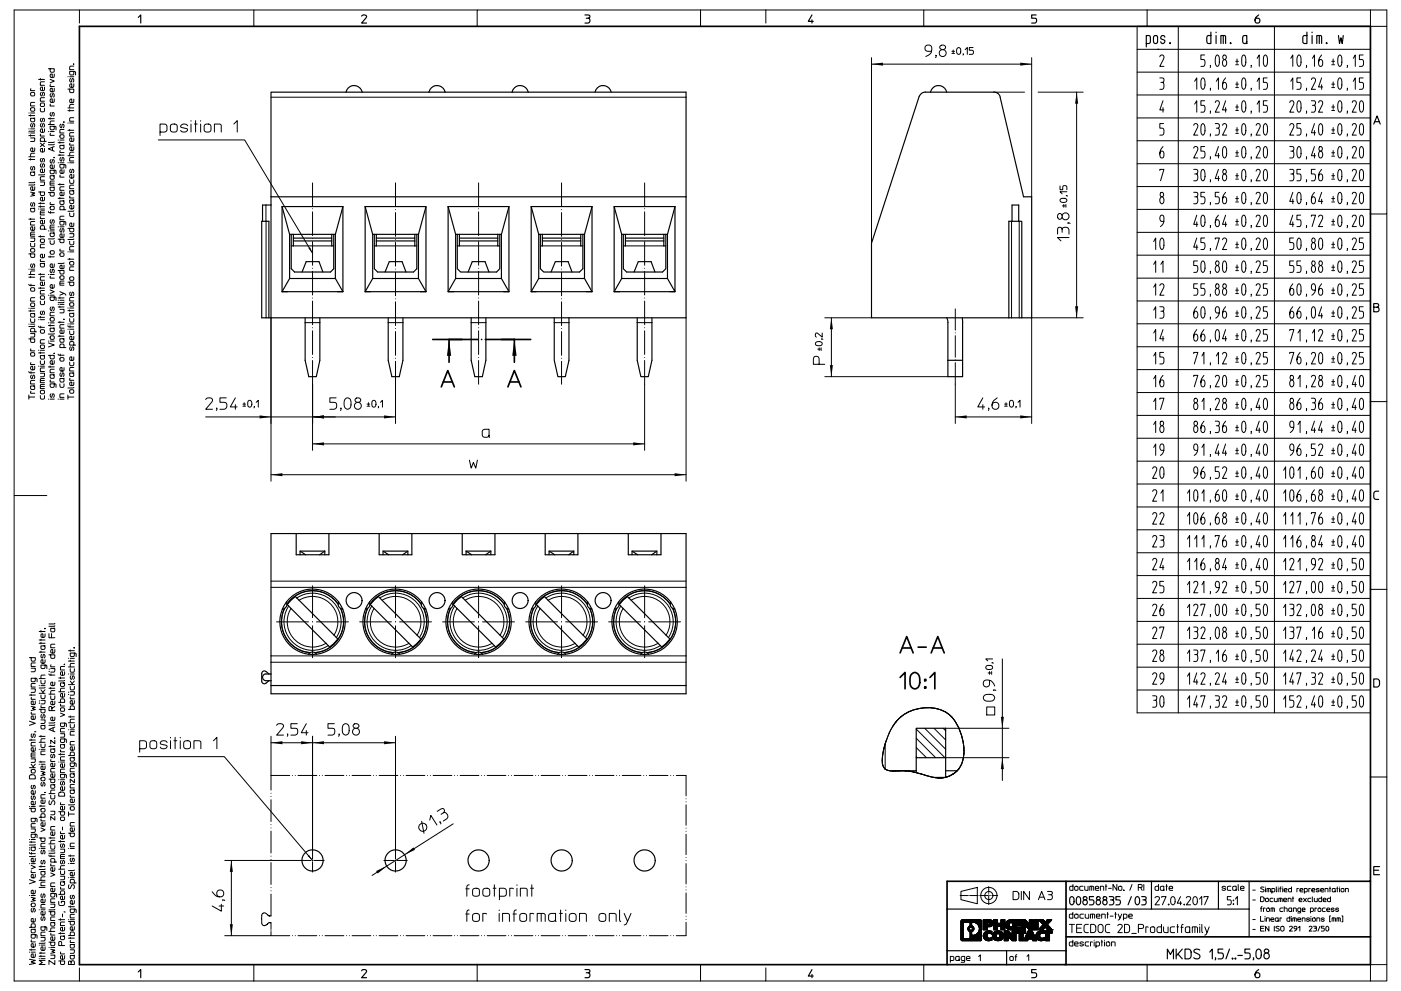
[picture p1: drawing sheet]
<svg xmlns="http://www.w3.org/2000/svg" width="420mm" height="297mm" viewBox="0 0 420 297" stroke-linecap="round" stroke-linejoin="round" font-family="sans-serif">
<g fill="none" stroke="#000" stroke-width=".3">
<path d="M22.1 19.2h.1M22.1 19.8h-1l-.2 .3v.8h1.2M23.8 3h-19.6v145.5h9.8M76.1 3h-52.3v3.9M143.1 3h-67v4.9M210 3h-66.9v4.9M210 3v4.9M210 3h66.9M229.6 3v3.9M261.3 19.2h48M261.3 17.3v55.6M279.3 15.4h-1.2a1.01 1.01 0 0 1-.8-1.2 1.01 1.01 0 0 1 1.1-.8 1.01 1.01 0 0 1 .9 1v.6a1.93 1.93 0 0 1-1.8 1.9"/>
<path d="M280.6 16.7l-.1 .6M281.9 13.8a.78 .78 0 0 1 1-.4 .78 .78 0 0 1 .4 1 .78 .78 0 0 1-.9 .5 .71 .71 0 0 1-.5-1.1zM282.4 14.9a1.05 1.05 0 0 0-.7 1.6 1.05 1.05 0 0 0 1.8 0 1.05 1.05 0 0 0-.7-1.6M285.4 16h.8M285.4 15.4h.8M285.8 15v.8M286.9 14.5a.6 .6 0 0 1 .8-.2 .6 .6 0 0 1 .3 .7v.6a.63 .63 0 0 1-.6 .7 .63 .63 0 0 1-.6-.7zM288.8 16.2l-.1 .3M289.3 14.9l.7-.7v2.1M291.7 14.2h-1.1v.9h.8a.64 .64 0 0 1 .4 .6 .64 .64 0 0 1-.4 .6h-.8M309.3 17.3v41.7M340.9 7.9h69.9v205.7h-69.9z"/>
<path d="M340.9 14.8h69.9M343.9 3h-67v4.9M343.9 3v4.9M343.9 3h71.8v4.9M347.7 17a.69 .69 0 0 1 1-.4 .69 .69 0 0 1 .1 1.1l-1.1 2.2h1.2M353.2 7.9v205.7M361.1 16.5h-1.1v1.3h.8a1.35 1.35 0 0 1 0 2.1h-.8M362.9 19.6l-.1 .6M364.6 16.7l.4-.2a2.99 2.99 0 0 1 .2 3.3l-.3 .1a2.62 2.62 0 0 1-.3-3.2zM366.7 16.7a.59 .59 0 0 1 .8 .1 .59 .59 0 0 1 0 .8 .59 .59 0 0 1-.8 0zM367 17.8a1.14 1.14 0 0 0-.5 1.1 1.14 1.14 0 0 0 .7 1l.5-.8a1.12 1.12 0 0 0-.5-1.3M370.5 19.4h.8"/>
<path d="M370.5 18.4h.8M370.8 17.7v1.3M372.5 16.7l.4-.2a2.92 2.92 0 0 1 .2 3.3l-.3 .1a2.52 2.52 0 0 1-.4-3zM375.1 19.6l-.1 .6M376.9 17.5l.6-1v3.4M379.1 16.6l.3-.1a2.83 2.83 0 0 1 .2 3.3l-.3 .1a2.92 2.92 0 0 1-.2-3.3zM382.1 7.9v205.7M387 17.5l.6-1v3.4M389.1 16.7l.4-.2a2.99 2.99 0 0 1 .1 3.3l-.2 .1a2.62 2.62 0 0 1-.3-3.2zM391.7 19.6l-.1 .6M393.5 17.5l.6-1v3.4M396.2 16.5a2.51 2.51 0 0 0-.5 3.4 1.1 1.1 0 0 0 .9-.8 1.1 1.1 0 0 0-.4-1.2h-.6l-.3 .8"/>
<path d="M399.2 19.4h.9M399.2 18.4h.9M399.7 17.7v1.3M401.3 16.7l.4-.2a2.99 2.99 0 0 1 .2 3.3l-.3 .1a2.62 2.62 0 0 1-.3-3.2zM403.9 19.6l-.1 .6M405.7 17.5l.6-1v3.4M408.7 16.5h-1.2v1.3h.8a1.35 1.35 0 0 1 0 2.1h-.8M410.8 3v4.9h4.9v56.2h-4.9M8.6 39.9h.1M8.6 38.6h.1M8.6 34.6h1.8M8.6 33.9h.1"/>
<path d="M9.2 34.4v.4M9.2 39.9h1.2M9.2 38.6h1.2M9.2 33.9h1.2M9.3 26.6l-.1 .6h1.2M9.3 32.3h.8a.56 .56 0 0 1 .3 .5 .56 .56 0 0 1-.3 .5h-.6a.61 .61 0 0 1-.2-1zM9.3 27.7h.8a.56 .56 0 0 1 .3 .5 .56 .56 0 0 1-.3 .5h-.6a.61 .61 0 0 1-.2-1zM9.5 37a.48 .48 0 0 0-.4 .6 .48 .48 0 0 0 .6 .4l.2-.9a.53 .53 0 0 1 .6 .4 .53 .53 0 0 1-.3 .6M10.4 39.2l-.2 .1h-1.6M10.4 35.3l-1.2 .2 .1 .9h1l.1-.6-.3-.3M10.4 30.7h-1l-.2 .2v.8h1.2M11.6 23.8h1.7"/>
<path d="M12.1 32.5v.6l.4 .4 .8-.1v-.9M12.1 23.5v.5M12.3 30.9h.7a.56 .56 0 0 1 .4 .5 .56 .56 0 0 1-.4 .5h-.5a.61 .61 0 0 1-.2-1zM12.4 37a.48 .48 0 0 0-.3 .6 .48 .48 0 0 0 .5 .4l.3-.9a.53 .53 0 0 1 .5 .4 .53 .53 0 0 1-.3 .6M12.4 35.5a.48 .48 0 0 0-.3 .5 .48 .48 0 0 0 .5 .4l.3-.9a.53 .53 0 0 1 .5 .4 .53 .53 0 0 1-.3 .6M12.4 27.7a.48 .48 0 0 0-.3 .6 .48 .48 0 0 0 .5 .3l.3-.9a.53 .53 0 0 1 .5 .5 .53 .53 0 0 1-.3 .5M13.3 38.6v.9l-.8 .2a.55 .55 0 0 1-.4-.7 .55 .55 0 0 1 .6-.4v1.1M13.3 29.3h-1l-.2 .2v.8h1.2M13.3 26.1v.9l-.8 .2a.55 .55 0 0 1-.4-.7 .55 .55 0 0 1 .6-.4v1.1M13.3 24.5h-1l-.2 .3v.8h1.2M14.5 20.6h1.8l-.1 .9-1 .1-.2-1M14.5 39.4h.1"/>
<path d="M14.5 37.3h1.8M14.5 35.6h1.8M15 23.8l1.3 .5-1.3 .5M15 35.3v.4M15 39.4h1.3M15.1 40l-.1 .6h1.3M15.1 31.2l-.1 .6h1.3M15.1 25.4l-.1 .5h1.3M15.3 33.7a.53 .53 0 0 0-.3 .6 .53 .53 0 0 0 .5 .4l.3-.9a.54 .54 0 0 1 .5 .4 .54 .54 0 0 1-.3 .6M15.3 28a.48 .48 0 0 0-.3 .6 .48 .48 0 0 0 .6 .4l.2-.9a.53 .53 0 0 1 .5 .4 .53 .53 0 0 1-.3 .6M16.3 37.8l-.1 1h-1.1l-.1-1h1.4l.4 .2v.9M16.3 36.3h-1.1l-.2 1"/>
<path d="M16.3 29.6l-.1 .9-.8 .2a.55 .55 0 0 1-.4-.7 .55 .55 0 0 1 .7-.4v1.1M16.3 26.5l-.1 .9-.8 .1a.55 .55 0 0 1-.4-.6 .55 .55 0 0 1 .7-.4v1M16.3 22.2l-.1 .9-.8 .1a.55 .55 0 0 1-.4-.6 .55 .55 0 0 1 .7-.4v1M18.2 37.2a.48 .48 0 0 0-.3 .6 .48 .48 0 0 0 .6 .3l.2-.9a.53 .53 0 0 1 .6 .5 .53 .53 0 0 1-.4 .6M19.1 36.5l.1 .2zM19.2 38.8h-1l-.2 .2v.9h1.2M20.4 26.7h1.7l-.1 1h-.9l-.2-1M20.4 39h1.7M20.4 36.9h.1M20.4 33.2h1.7M20.4 32.3h1.7M20.4 23h.1"/>
<path d="M20.9 32.9v.4M20.9 38.8v.4M20.9 36.9h1.2M20.9 23h1.2M21.2 23.5a.49 .49 0 0 0-.4 .6 .49 .49 0 0 0 .6 .4l.3-.9a.52 .52 0 0 1 .5 .4 .52 .52 0 0 1-.3 .6M22.1 39.8h-1l-.2 .2v.8h1.2M22.1 35.3h-1l-.2 .2v.8h1.2M22.1 31.3l-1 .1-.2 .9M22.1 29.7l-.1 1-.8 .1a.55 .55 0 0 1-.3-.7 .55 .55 0 0 1 .6-.4v1.1M22.1 25.1l-.1 1-.8 .1a.55 .55 0 0 1-.3-.7 .55 .55 0 0 1 .6-.4v1.1M22.1 21.4l-.1 1h-1l-.1-1h1.4l.3 .2v.9M48 39.6h1.3l.7-.4a1.74 1.74 0 0 0-.2-1.8l-1.8-.2v3.4"/>
<path d="M51.3 37.4l1.1-.2a.72 .72 0 0 1 .7 .7v1a1.1 1.1 0 0 1-1 .7 1.1 1.1 0 0 1-1-.7v-1zM56.2 37.7a1.02 1.02 0 0 0-1.1-.6 1.02 1.02 0 0 0-.8 1l1.8 .5a1.03 1.03 0 0 1-.8 1.1 1.03 1.03 0 0 1-1.1-.6M57.3 36.2v.1M57.3 37.2v2.4M58.3 37.2h.8M58.6 36.2v3.4M60.1 36.2v.1M60.1 37.2v2.4M61.5 37.4l1-.2a.72 .72 0 0 1 .8 .7v1a1.1 1.1 0 0 1-1.1 .7 1.1 1.1 0 0 1-1-.7v-1zM64.3 39.6v-2.4h1.5l.5 .2v2.2M70.1 37.2l1-1v3.4M81.2 29.1h124.5"/>
<path d="M297.9 27.6h9.2M311.2 27.6h13.5M322.8 27.6v67.6M340.9 35.3h69.9M340.9 28.5h69.9M340.9 21.6h69.9M347.7 23.4h.8a.74 .74 0 0 1 .4 .6 .74 .74 0 0 1-.4 .7 1.45 1.45 0 0 1 0 2.1h-.8M348 24.7h.5M348.7 30.2l-1 2.7h1.2M348.7 32.2v1.4M348.8 37h-1.1v1.4h.8a1.39 1.39 0 0 1 0 2.1h-.8M357.9 37.6a.65 .65 0 0 1 .8-.5 .65 .65 0 0 1 .4 .8l-1.2 2.6h1.2"/>
<path d="M358.1 24.4l.7-1v3.4M358.1 31.2l.7-1v3.4M360.4 23.4h.3a2.85 2.85 0 0 1 .1 3.3l-.2 .1a2.99 2.99 0 0 1-.2-3.4zM360.4 37.1l.3-.1a2.92 2.92 0 0 1 .1 3.4h-.4a3.4 3.4 0 0 1 0-3.3zM361.1 30.2h-1.1v1.4h.8a1.35 1.35 0 0 1 0 2h-.8M362.9 26.5l-.1 .6M362.9 33.4l-.1 .6M364.3 30.7a.69 .69 0 0 1 1-.4 .69 .69 0 0 1 .1 1.1l-1.1 2.2h1.2M364.3 37h.8a.77 .77 0 0 1 .5 .7 .77 .77 0 0 1-.4 .7 1.45 1.45 0 0 1-.1 2.1h-.8M364.6 24.4l.7-1v3.4M364.6 38.4h.6M366.5 37.6a.65 .65 0 0 1 .8-.5 .65 .65 0 0 1 .4 .8l-1.2 2.6h1.2"/>
<path d="M367.4 23.4a2.51 2.51 0 0 0-.4 3.4 1.08 1.08 0 0 0 .7-1.1 1.08 1.08 0 0 0-.7-1l-.4 .3-.1 .6M367.4 30.2l-.9 2.7h1.2M367.4 32.2v1.4M370.5 33.1h.8M370.5 26.2h.8M370.5 25.2h.8M370.5 32.1h.8M370.5 40h.8M370.5 38.9h.8M370.8 24.5v1.4M370.8 31.4v1.4M370.8 38.2v1.4"/>
<path d="M372.6 23.4h.3a2.85 2.85 0 0 1 .2 3.3l-.3 .1a2.99 2.99 0 0 1-.2-3.4zM372.6 30.3l.3-.1a2.89 2.89 0 0 1 .2 3.3l-.3 .1a2.96 2.96 0 0 1-.2-3.3zM372.6 37.1l.3-.1a2.92 2.92 0 0 1 .2 3.4h-.5a3.4 3.4 0 0 1 0-3.3zM375.1 26.5l-.1 .6M375.1 33.4l-.1 .6M376.6 37.6a.65 .65 0 0 1 .8-.6 .65 .65 0 0 1 .4 .9l-1.2 2.6h1.2M376.9 24.4l.6-1v3.4M376.9 31.2l.6-1v3.4M379.1 37.1l.3-.1a2.68 2.68 0 0 1 0 3.5l-.3-.1a3.4 3.4 0 0 1 0-3.3zM379.9 23.4h-1.2v1.3h.8a1.33 1.33 0 0 1 0 2.1h-.8M379.9 30.2h-1.2v1.4h.8a1.29 1.29 0 0 1 0 2h-.8M386.6 30.7a.69 .69 0 0 1 1.1-.4 .69 .69 0 0 1 .1 1.1l-1.2 2.2h1.3"/>
<path d="M386.6 37.6a.65 .65 0 0 1 .9-.6 .65 .65 0 0 1 .4 .9l-1.3 2.6h1.3M387 24.4l.6-1v3.4M389.2 30.3l.3-.1a2.96 2.96 0 0 1 .1 3.3l-.2 .1a2.89 2.89 0 0 1-.2-3.3zM389.9 23.4h-1.1v1.3h.8a1.39 1.39 0 0 1 0 2.1h-.8M389.9 37h-1.1v1.4h.8a1.39 1.39 0 0 1 0 2.1h-.8M391.7 26.5l-.1 .6M391.7 33.4l-.1 .6M393.1 23.8a.64 .64 0 0 1 .8-.4 .64 .64 0 0 1 .5 .8l-1.3 2.6h1.3M393.1 30.2h.8a.75 .75 0 0 1 .5 .7 .75 .75 0 0 1-.5 .7 1.37 1.37 0 0 1 0 2h-.8M393.5 31.6h.4M394.1 37l-1 2.8h1.3M394.1 39.1v1.4"/>
<path d="M395.3 30.7a.69 .69 0 0 1 1-.4 .69 .69 0 0 1 .1 1.1l-1.1 2.2h1.2M395.5 37.3l.5-.3a2.92 2.92 0 0 1 .1 3.4l-.2 .1a2.67 2.67 0 0 1-.4-3.2zM396.2 23.4l-.9 2.7h1.2M396.2 25.4v1.4M399.2 33.1h.9M399.2 26.2h.9M399.2 25.2h.9M399.2 32.1h.9M399.2 40h.9M399.2 38.9h.9M399.7 24.5v1.4M399.7 31.4v1.4"/>
<path d="M399.7 38.2v1.4M401.5 23.4h.4a2.99 2.99 0 0 1-.2 3.4h-.1a2.92 2.92 0 0 1-.1-3.4zM401.5 30.3l.2-.1a2.96 2.96 0 0 1 .2 3.3l-.3 .1a2.89 2.89 0 0 1-.1-3.3zM401.5 37.1l.2-.1a2.99 2.99 0 0 1 .2 3.4l-.3 .1a2.92 2.92 0 0 1-.1-3.4zM403.9 26.5l-.1 .6M403.9 33.4l-.1 .6M405.4 30.7a.69 .69 0 0 1 1-.4 .69 .69 0 0 1 .1 1.1l-1.1 2.2h1.2M405.4 37.6a.65 .65 0 0 1 .8-.6 .65 .65 0 0 1 .4 .9l-1.2 2.6h1.2M405.7 24.4l.6-1v3.4M407.8 30.4l.4-.2a2.89 2.89 0 0 1 .1 3.3l-.2 .1a2.67 2.67 0 0 1-.3-3.2zM407.8 37.3l.4-.3a2.92 2.92 0 0 1 .1 3.4l-.2 .1a2.67 2.67 0 0 1-.3-3.2zM408.7 23.4h-1.2v1.3h.8a1.39 1.39 0 0 1 0 2.1h-.8"/>
<path d="M8.6 47.8h1.8M8.6 47h1.8M8.6 40.6h1.8M9.2 57.6l1.2 .3-.9 .3 .9 .4-1.2 .2M9.2 41.3h1.2l-.2 1.1h-1M9.2 40.4v.4M9.2 47.5v.5M9.5 49.9a.48 .48 0 0 0-.4 .6 .48 .48 0 0 0 .6 .3l.2-.9a.53 .53 0 0 1 .6 .5 .53 .53 0 0 1-.3 .6M10.4 56l-.1 .9-.8 .1a.55 .55 0 0 1-.3-.6 .55 .55 0 0 1 .6-.4v1M10.4 55.3l-.2 .2h-1.6M10.4 54.6l-.2 .1h-1.6M10.4 51.5l-1.2 .1 .1 1h1l.1-.6-.3-.4"/>
<path d="M10.4 45.9l-1.1 .1-.1 1M10.4 44.3l-.1 1-.8 .1a.55 .55 0 0 1-.3-.7 .55 .55 0 0 1 .6-.4v1.1M11.6 57.5h1.7v1l-1 .1-.2-1.1M12.1 54.5h1.2l-.1 1.1h-1.1M12.1 42.9l1.2 1.1M12.2 40.2l-.1 .6h1.2M12.4 49.1a.48 .48 0 0 0-.3 .5 .48 .48 0 0 0 .5 .4l.3-.9a.53 .53 0 0 1 .5 .4 .53 .53 0 0 1-.3 .6M12.4 47.5a.48 .48 0 0 0-.3 .6 .48 .48 0 0 0 .5 .3l.3-.9a.53 .53 0 0 1 .5 .4 .53 .53 0 0 1-.3 .6M13.3 59.1v.9l-.8 .2a.55 .55 0 0 1-.4-.7 .55 .55 0 0 1 .6-.4v1.1M13.3 52.9h-1l-.2 .3v.8h1.2M13.3 52.2l-.2 .2h-1.5M13.3 50.7v.9l-.8 .1a.55 .55 0 0 1-.4-.6 .55 .55 0 0 1 .6-.4v1"/>
<path d="M13.3 44.5v.9l-.8 .1a.55 .55 0 0 1-.4-.6 .55 .55 0 0 1 .6-.4v1M13.3 42.4l-.1-1.1h-.9l-.2 1.1h1.8M13.3 42.9l-1.2 1.1M14.5 57.7h1.8l-.1 .9-1 .1-.2-1M15 54.9h1.3M15.3 47.8a.48 .48 0 0 0-.3 .6 .48 .48 0 0 0 .6 .4l.2-.9a.53 .53 0 0 1 .5 .4 .53 .53 0 0 1-.3 .6M15.7 44.1v1M16.2 47.2l.1 .1zM16.2 47.2h.1M16.3 56l-1.3 .1 .2 1h1l.1-.6-.3-.4M16.3 54.3h-1l-.3 .2v1h1.3M16.3 52.6l-1.3 .1 .2 1h1l.1-.6-.3-.4"/>
<path d="M16.3 51l-.2 1-1-.1-.1-.9h1.4l.4 .1v1M16.3 49.4l-.1 .9-.8 .2a.55 .55 0 0 1-.4-.7 .55 .55 0 0 1 .7-.4v1.1M16.3 43.9l-1.8 .7 1.8 .7M16.3 43.2l-.3 .2h-1.5M16.3 42.5l-.3 .2h-1.5M17.4 59.4h1.8M17.4 55.3h1.8M17.4 48.8h.1M17.4 46.5h1.8M17.4 42.8h1.8M17.4 42h.1M18 42.5v.4"/>
<path d="M18 46.2v.5M18 55v.5M18 59.2v.4M18 48.8h1.2M18 42h1.2M18.1 52.5l-.1 .6h1.2M18.1 45.2l-.1 .5h1.2M18.1 40.4h.7a.56 .56 0 0 1 .4 .5 .56 .56 0 0 1-.4 .5h-.5a.62 .62 0 0 1-.2-1zM18.2 47.2a.49 .49 0 0 0-.3 .6 .49 .49 0 0 0 .6 .4l.2-.9a.52 .52 0 0 1 .5 .4 .52 .52 0 0 1-.3 .6M19.2 57.6l-.1 .9-.8 .1a.55 .55 0 0 1-.3-.6 .55 .55 0 0 1 .6-.4v1M19.2 56h-1l-.2 .3v.7h1.2M19.2 50.9l-.1 1-.8 .1a.55 .55 0 0 1-.3-.7 .55 .55 0 0 1 .6-.4v1.1"/>
<path d="M19.2 49.3l-.1 1h-1l-.1-1h1.4l.3 .2v.9M19.2 43.5l-1.2 .1 .1 .9h1l.1-.5-.3-.4M20.4 48.8h.1M20.4 46.7h1.7M20.9 53.9v.7l.3 .4 .8-.1 .1-1M20.9 48.8h1.2M21 58.8l-.1 .5h1.2M21 42.9l-.1 .6h1.2M21.2 50.7a.49 .49 0 0 0-.4 .6 .49 .49 0 0 0 .6 .4l.3-.9a.52 .52 0 0 1 .5 .4 .52 .52 0 0 1-.3 .6M22.1 59.9l-1.2 .1 .1 .9h1l.1-.5-.3-.4M22.1 57.1l-1.2 .1 .1 .9h1l.1-.5-.3-.4M22.1 55.5h-1l-.2 .3v.7h1.2"/>
<path d="M22.1 52.3l-.1 1-.8 .1a.55 .55 0 0 1-.3-.7 .55 .55 0 0 1 .6-.4v1.1M22.1 47.2h-1l-.2 .3v.8h1.2M22.1 45.6l-1 .1-.2 1M22.1 44l-.1 1-.8 .1a.55 .55 0 0 1-.3-.7 .55 .55 0 0 1 .6-.4v1.1M22.1 41.3l-.1 1-.8 .1a.55 .55 0 0 1-.3-.7 .55 .55 0 0 1 .6-.4v1.1M47.4 41.9h25.9l20.4 34M317.8 55.7v1.2h.8v-.8a.64 .64 0 0 1 .6-.5 .64 .64 0 0 1 .6 .5v.8M317.9 59.7a1.04 1.04 0 0 1 1.2-.4 1.04 1.04 0 0 1 .7 1 1.05 1.05 0 0 1-1.2 .5 1.05 1.05 0 0 1-.8-1zM319.7 58.7l.3 .1M319.8 57.5h-2l.6 .6M340.9 55.9h69.9M340.9 49.1h69.9"/>
<path d="M340.9 42.2h69.9M347.7 51.1v-.3h1.2l-1 3.4M348.1 57.7a.63 .63 0 0 1 .8 .6 .63 .63 0 0 1-.8 .6l-.3-.4zM348.2 59a1.14 1.14 0 0 0-.5 1.1 1.14 1.14 0 0 0 .8 1l.3-.5 .1-.8-.5-.8M348.7 43.9a2.48 2.48 0 0 0-.5 3.4 1.13 1.13 0 0 0 .8-.8 1.13 1.13 0 0 0-.3-1.1h-.7l-.3 .7M357.9 44.4a.69 .69 0 0 1 1-.4 .69 .69 0 0 1 .1 1.1l-1.1 2.2h1.2M357.9 50.8h.7a.74 .74 0 0 1 .5 .6 .74 .74 0 0 1-.4 .7 1.34 1.34 0 0 1-.1 2.1h-.7M357.9 57.6h.7a.72 .72 0 0 1 .5 .7 .72 .72 0 0 1-.4 .7 1.37 1.37 0 0 1-.1 2.1h-.7M358.1 52.1h.6M358.1 59h.6M360.4 50.9l.3-.1a2.92 2.92 0 0 1 .1 3.3l-.2 .1a2.92 2.92 0 0 1-.2-3.3zM361.1 43.9h-1.1v1.4h.8a1.35 1.35 0 0 1 0 2h-.8"/>
<path d="M361.1 57.6h-1.1v1.4h.8a1.39 1.39 0 0 1 0 2.1h-.8M362.9 40.2l-.1 .6M362.9 47.1l-.1 .6M362.9 53.9l-.1 .6M365.3 43.9l-1 2.8h1.2M365.3 50.8l-1 2.7h1.2M365.3 46v1.3M365.3 52.8v1.4M365.4 57.6h-1.1v1.4h.8a1.39 1.39 0 0 1 0 2.1h-.8M366.7 51a.59 .59 0 0 1 .8 0 .59 .59 0 0 1 0 .9 .59 .59 0 0 1-.8 0zM366.9 44l.2-.1a2.8 2.8 0 0 1 .2 3.4h-.2a2.99 2.99 0 0 1-.2-3.3zM367 52.1a1.14 1.14 0 0 0-.5 1.1 1.14 1.14 0 0 0 .7 1l.5-.8a1.12 1.12 0 0 0-.5-1.3"/>
<path d="M367.4 57.6a2.51 2.51 0 0 0-.4 3.5 1.08 1.08 0 0 0 .7-1.1 1.08 1.08 0 0 0-.7-1l-.4 .3-.1 .6M370.5 46.8h.8M370.5 45.8h.8M370.5 53.7h.8M370.5 52.7h.8M370.5 59.5h.8M370.8 45.1v1.4M370.8 52v1.3M370.8 58.8v1.4M372.6 44l.3-.1a2.89 2.89 0 0 1 .2 3.4h-.3a2.99 2.99 0 0 1-.2-3.3zM372.6 50.9l.3-.1a2.92 2.92 0 0 1 .2 3.3l-.3 .1a2.92 2.92 0 0 1-.2-3.3zM372.6 57.7l.3-.1a2.85 2.85 0 0 1 .2 3.4l-.3 .1a2.99 2.99 0 0 1-.2-3.4z"/>
<path d="M375.1 40.2l-.1 .6M375.1 47.1l-.1 .6M375.1 53.9l-.1 .6M376.6 44.4a.64 .64 0 0 1 .8-.5 .64 .64 0 0 1 .4 .9l-1.2 2.5h1.2M376.6 51.3a.69 .69 0 0 1 1-.5 .69 .69 0 0 1 .1 1.2l-1.1 2.2h1.2M376.6 58.1a.64 .64 0 0 1 .8-.5 .64 .64 0 0 1 .4 .9l-1.2 2.6h1.2M379.1 44l.3-.1a2.8 2.8 0 0 1 .2 3.4h-.3a2.99 2.99 0 0 1-.2-3.3zM379.1 50.9l.3-.1a2.83 2.83 0 0 1 .2 3.3l-.3 .1a2.92 2.92 0 0 1-.2-3.3zM379.1 57.7l.3-.1a2.76 2.76 0 0 1 .2 3.4l-.3 .1a2.99 2.99 0 0 1-.2-3.4zM386.6 43.9h.8a.75 .75 0 0 1 .5 .7 .75 .75 0 0 1-.4 .7 1.35 1.35 0 0 1-.1 2h-.8M386.6 50.8h.8a.75 .75 0 0 1 .5 .6 .75 .75 0 0 1-.4 .7 1.37 1.37 0 0 1-.1 2.1h-.8M387 45.3h.5"/>
<path d="M387 52.1h.5M387.6 57.6l-1 2.8h1.3M387.6 59.7v1.4M389.2 44l.3-.1a2.96 2.96 0 0 1 .1 3.4h-.2a2.92 2.92 0 0 1-.2-3.3zM389.2 57.7h.4a2.99 2.99 0 0 1-.1 3.4h-.1a2.92 2.92 0 0 1-.2-3.4zM389.9 50.8h-1.1v1.3h.8a1.35 1.35 0 0 1 0 2.1h-.8M391.7 40.2l-.1 .6M391.7 47.1l-.1 .6M391.7 53.9l-.1 .6M394.1 43.9l-1 2.8h1.3M394.1 57.6a2.51 2.51 0 0 0-.5 3.5 1.08 1.08 0 0 0 .8-1.1 1.08 1.08 0 0 0-.8-1l-.3 .3-.2 .6M394.1 46v1.3"/>
<path d="M394.3 50.8h-1.2v1.3h.8a1.35 1.35 0 0 1 0 2.1h-.8M395.6 44a.63 .63 0 0 1 .8 .6 .63 .63 0 0 1-.8 .6l-.2-.4zM395.8 45.3a1.11 1.11 0 0 0-.5 1.1 1.11 1.11 0 0 0 .8 .9l.4-.7a1.12 1.12 0 0 0-.5-1.3M396.2 50.8a2.51 2.51 0 0 0-.5 3.4 1.1 1.1 0 0 0 .9-.9 1.1 1.1 0 0 0-.4-1.1h-.6l-.3 .8M396.2 57.6l-.9 2.8h1.2M396.2 59.7v1.4M399.2 46.8h.9M399.2 45.8h.9M399.2 53.7h.9M399.2 52.7h.9M399.2 59.5h.9M399.7 45.1v1.4"/>
<path d="M399.7 52v1.3M399.7 58.8v1.4M401.5 44l.2-.1a2.96 2.96 0 0 1 .2 3.4h-.3a2.92 2.92 0 0 1-.1-3.3zM401.5 50.9l.2-.1a2.99 2.99 0 0 1 .2 3.3l-.3 .1a2.85 2.85 0 0 1-.1-3.3zM401.5 57.7h.4a2.99 2.99 0 0 1-.2 3.4h-.1a2.92 2.92 0 0 1-.1-3.4zM403.9 40.2l-.1 .6M403.9 47.1l-.1 .6M403.9 53.9l-.1 .6M405.4 44.4a.64 .64 0 0 1 .8-.5 .64 .64 0 0 1 .4 .9l-1.2 2.5h1.2M405.4 51.3a.69 .69 0 0 1 1-.5 .69 .69 0 0 1 .1 1.2l-1.1 2.2h1.2M405.4 58.1a.64 .64 0 0 1 .8-.5 .64 .64 0 0 1 .4 .9l-1.2 2.6h1.2M407.8 44.2l.4-.3a2.89 2.89 0 0 1 .1 3.4h-.2a2.67 2.67 0 0 1-.3-3.1z"/>
<path d="M407.8 51l.4-.2a2.92 2.92 0 0 1 .1 3.3l-.2 .1a2.67 2.67 0 0 1-.3-3.2zM407.8 57.9l.5-.2a2.92 2.92 0 0 1-.1 3.4h-.1a2.67 2.67 0 0 1-.3-3.2zM8.6 76.1h1.8l-.1 .9-1 .1-.1-1M8.6 65.7h1.8M9.2 72.9v.7l.3 .4 .8-.2 .1-.9M9.2 71.3h1.2l-.2 1.1h-1M9.2 65.4v.5M9.2 70.2h1.2M9.3 74.5h.8a.56 .56 0 0 1 .3 .5 .56 .56 0 0 1-.3 .6h-.6a.61 .61 0 0 1-.2-1.1zM9.5 79.1a.53 .53 0 0 0-.4 .6 .53 .53 0 0 0 .6 .4l.2-1a.54 .54 0 0 1 .5 .5 .54 .54 0 0 1-.2 .5M9.5 60.7a.53 .53 0 0 0-.4 .6 .53 .53 0 0 0 .6 .5l.2-1a.54 .54 0 0 1 .5 .4 .54 .54 0 0 1-.2 .6M10.4 69.6h-1l-.2 .2v1h1.2"/>
<path d="M10.4 68l-.1 .9-.8 .1a.55 .55 0 0 1-.3-.6 .55 .55 0 0 1 .6-.4v1M10.4 66.4h-1l-.2 .3v.7h1.2M10.4 62.3l-1.2 .1 .1 1h1l.1-.6-.3-.4M11.6 70.9h1.7M11.6 62.6h.1M11.6 61.9h1.7M11.6 61h1.7M12.1 60.7v.4M12.1 61.7v.4M12.1 70.6v.5M12.1 63.8h1.2M12.1 62.6h1.2"/>
<path d="M12.2 77.8l-.1 .5h1.2M12.2 64.9l-.1 .6h1.2M12.3 71.6h.7a.56 .56 0 0 1 .4 .5 .56 .56 0 0 1-.4 .6h-.5a.62 .62 0 0 1-.2-1.1zM13.3 78.9h-1.2l.1 1h1l.1-.5-.2-.5M13.3 76.2v.9l-.8 .2a.55 .55 0 0 1-.4-.7 .55 .55 0 0 1 .6-.4v1.1M13.3 73.2h-1l-.2 .2v.9h1.2M13.3 68.7l-.1-1h-.9l-.2 1h1.8M13.3 66v1l-.8 .1a.55 .55 0 0 1-.4-.7 .55 .55 0 0 1 .6-.4v1.1M13.3 63.2h-1l-.2 .2v1h1.2M14.5 63.4l.1 .3h1.7M14.5 77h1.8M14.5 69.2h.1"/>
<path d="M15 72.1v.7l.4 .4 .8-.1 .1-1M15 76.7v.4M15 69.2h1.3M15 68.1h1.3M15.1 60.7l-.1 .6h1.3M15.1 63.4v.5M15.2 75.2l.7-.1a.56 .56 0 0 1 .4 .6 .56 .56 0 0 1-.4 .5h-.5a.62 .62 0 0 1-.2-1zM15.2 61.8h.7a.56 .56 0 0 1 .4 .5 .56 .56 0 0 1-.4 .6h-.5a.61 .61 0 0 1-.2-1.1zM15.3 65.9a.53 .53 0 0 0-.3 .6 .53 .53 0 0 0 .5 .4l.3-1a.54 .54 0 0 1 .5 .4 .54 .54 0 0 1-.3 .6M16.3 79.1l-.1 .9-.8 .1a.55 .55 0 0 1-.4-.6 .55 .55 0 0 1 .7-.4v1M16.3 71.4l-.3 .2h-1.5M16.3 69.7l-1.3 .1 .2 1h1l.1-.6-.3-.4"/>
<path d="M16.3 67.4h-1l-.3 .3v1h1.3M17.4 71.7h1.8l-.1 .9-1 .1-.1-1M17.4 68h.1M18 68h1.2M18.1 74.7l-.1 .5h1.2M18.1 75.8h.7a.57 .57 0 0 1 .4 .5 .57 .57 0 0 1-.4 .5h-.5a.59 .59 0 0 1-.2-1zM18.2 68.5a.53 .53 0 0 0-.3 .6 .53 .53 0 0 0 .6 .4l.2-1a.54 .54 0 0 1 .5 .5 .54 .54 0 0 1-.3 .6M19.2 79.5l-.1 .9-.8 .1a.55 .55 0 0 1-.3-.6 .55 .55 0 0 1 .6-.4v1M19.2 78.8l-.3 .1h-1.5M19.2 70.1l-.1 .9-.8 .2a.55 .55 0 0 1-.3-.7 .55 .55 0 0 1 .6-.4v1.1M19.2 66.4l-.2 1-.9-.1-.1-.9h1.4l.3 .1v.9M19.2 64.8h-1l-.2 .3v.8h1.2"/>
<path d="M19.2 62.9l-.2-1.1h-.9l-.1 1.1h1.7M19.2 60.1l-1.2 .1 .1 1h1l.1-.6-.3-.4M20.4 68.4h1.7l-.1 1h-.9l-.2-1M20.4 77.7h1.7M20.4 75.5h.1M20.9 72.3v.7l.3 .4 .8-.2 .1-.9M20.9 70h1.2l-.1 .9-1.1 .2M20.9 63.8v.7l.3 .4 .8-.1 .1-1M20.9 77.4v.5M20.9 75.5h1.2M21.1 78.4h.7a.56 .56 0 0 1 .3 .5 .56 .56 0 0 1-.3 .5h-.6a.61 .61 0 0 1-.1-1zM22.1 80h-1l-.2 .3v.7h1.2"/>
<path d="M22.1 73.9h-1l-.2 .3v.8h1.2M22.1 71.6l-.2 .2h-1.5M22.1 66.8l-.1 1-.8 .1a.55 .55 0 0 1-.3-.7 .55 .55 0 0 1 .6-.4v1.1M22.1 63.1l-.2 .2h-1.5M22.1 61.6l-.1 .9-.8 .1a.55 .55 0 0 1-.3-.6 .55 .55 0 0 1 .6-.4v1M79.7 61.5l.1 33.7M87.9 73.7h11.5M112.8 73.7h11.6M137.7 73.7h11.5M162.6 73.7h11.5M187.5 73.7h11.5M303.2 66.3v28.9"/>
<path d="M305.5 66.3v28.9M317 70.2v-1.3l.3-.7h.8l.3 .6a1.07 1.07 0 0 1 1.1-.7 1.07 1.07 0 0 1 1 .8v1.3M317.3 64.2a.78 .78 0 0 1 1.1 .7 .78 .78 0 0 1-1.1 .6l-.3-.5zM318.4 64.7a1.05 1.05 0 0 1 1.6-.7 1.05 1.05 0 0 1 0 1.7 1.05 1.05 0 0 1-1.6-.7M318.4 68.8v.8M318.5 61.7h.8M318.9 61.3v.8M319.5 61.3v.8M320.2 66.8l.6 .2M320.5 71.2h-3.5l1.1 1M340.9 76.5h69.9M340.9 69.6h69.9"/>
<path d="M340.9 62.8h69.9M345.9 72.4l.6-1.1v3.5M345.9 79.2l.6-1v3.4M348 79.2l.7-1v3.4M348.1 71.4l.3-.1a2.99 2.99 0 0 1 .1 3.4l-.2 .1a2.92 2.92 0 0 1-.2-3.4zM348.9 66.4h-.7a1.03 1.03 0 0 1-.5-1.1 1.03 1.03 0 0 1 .8-.8 2.42 2.42 0 0 1-.6 3.4M358.8 64.5l-.9 2.7h1.2M358.8 71.3l-.9 2.8h1.2M358.8 66.5v1.4M358.8 73.4v1.4M359 78.2h-1.1v1.4h.7a1.29 1.29 0 0 1 0 2h-.7M360.4 64.6l.3-.1a2.89 2.89 0 0 1 .1 3.3l-.2 .1a2.96 2.96 0 0 1-.2-3.3z"/>
<path d="M360.4 78.3l.3-.1a2.89 2.89 0 0 1 .1 3.4h-.2a2.96 2.96 0 0 1-.2-3.3zM361.1 71.3h-1.1v1.4h.8a1.39 1.39 0 0 1 0 2.1h-.8M362.9 60.8l-.1 .6M362.9 67.7l-.1 .6M362.9 74.5l-.1 .6M364.3 71.7v-.4h1.2l-1 3.5M364.7 78.3a.63 .63 0 0 1 .8 .6 .63 .63 0 0 1-.8 .6l-.3-.4zM364.8 79.6a1.11 1.11 0 0 0-.5 1.1 1.11 1.11 0 0 0 .8 .9l.3-.4 .1-.8-.4-.8M365.3 64.5a2.48 2.48 0 0 0-.5 3.4 1.12 1.12 0 0 0 .9-.8 1.12 1.12 0 0 0-.4-1.2h-.7l-.3 .8M366.5 71.9a.65 .65 0 0 1 .8-.6 .65 .65 0 0 1 .4 .9l-1.2 2.6h1.2M366.9 78.3l.2-.1a2.8 2.8 0 0 1 .2 3.4h-.2a2.96 2.96 0 0 1-.2-3.3zM367.4 64.5l-.9 2.7h1.2"/>
<path d="M367.4 66.5v1.4M370.5 60.5h.8M370.5 67.4h.8M370.5 66.4h.8M370.5 74.3h.8M370.5 73.2h.8M370.8 65.7v1.4M370.8 72.5v1.4M370.8 79.4v1.4M372.6 64.6l.3-.1a2.89 2.89 0 0 1 .2 3.3l-.3 .1a2.96 2.96 0 0 1-.2-3.3zM372.6 71.4l.3-.1a2.92 2.92 0 0 1 .2 3.4l-.3 .1a2.99 2.99 0 0 1-.2-3.4zM372.6 78.3l.3-.1a2.89 2.89 0 0 1 .2 3.4h-.3a2.96 2.96 0 0 1-.2-3.3z"/>
<path d="M375.1 60.8l-.1 .6M375.1 67.7l-.1 .6M375.1 74.5l-.1 .6M376.6 65a.69 .69 0 0 1 1-.4 .69 .69 0 0 1 .1 1.1l-1.1 2.2h1.2M376.6 71.9a.65 .65 0 0 1 .8-.6 .65 .65 0 0 1 .4 .9l-1.2 2.6h1.2M376.6 78.7a.64 .64 0 0 1 .8-.5 .64 .64 0 0 1 .4 .9l-1.2 2.5h1.2M379.1 64.6l.3-.1a2.8 2.8 0 0 1 .2 3.3l-.3 .1a2.96 2.96 0 0 1-.2-3.3zM379.1 71.4l.3-.1a2.68 2.68 0 0 1 0 3.5h-.1a2.99 2.99 0 0 1-.2-3.4zM379.9 78.2h-1.2v1.4h.8a1.29 1.29 0 0 1 0 2h-.8M387.6 64.5l-1 2.7h1.3M387.6 66.5v1.4M387.8 71.3h-1.2v1.4h.8a1.39 1.39 0 0 1 0 2.1h-.8"/>
<path d="M387.8 78.2h-1.2v1.4h.8a1.35 1.35 0 0 1 0 2h-.8M389.2 71.4l.3-.1a2.99 2.99 0 0 1 .1 3.4l-.2 .1a2.92 2.92 0 0 1-.2-3.4zM389.9 64.5h-1.1v1.4h.8a1.35 1.35 0 0 1 0 2h-.8M389.9 78.2h-1.1v1.4h.8a1.35 1.35 0 0 1 0 2h-.8M391.7 60.8l-.1 .6M391.7 67.7l-.1 .6M391.7 74.5l-.1 .6M393.1 64.8v-.3h1.3l-1.1 3.4M393.5 71.4a.63 .63 0 0 1 .8 .6 .63 .63 0 0 1-.8 .6l-.3-.4zM393.5 78.3a.63 .63 0 0 1 .8 .6 .63 .63 0 0 1-.8 .6l-.3-.4zM393.6 72.7a1.15 1.15 0 0 0-.5 1.1 1.15 1.15 0 0 0 .8 1l.5-.8a1.14 1.14 0 0 0-.6-1.3M393.6 79.6a1.13 1.13 0 0 0-.5 1.1 1.13 1.13 0 0 0 .8 .9l.5-.7a1.12 1.12 0 0 0-.6-1.3"/>
<path d="M395.3 65a.69 .69 0 0 1 1-.4 .69 .69 0 0 1 .1 1.1l-1.1 2.2h1.2M395.5 71.6l.5-.3a2.92 2.92 0 0 1 .1 3.4l-.2 .1a2.67 2.67 0 0 1-.4-3.2zM395.6 78.3a.63 .63 0 0 1 .8 .6 .63 .63 0 0 1-.8 .6l-.2-.4zM395.8 79.6a1.11 1.11 0 0 0-.5 1.1 1.11 1.11 0 0 0 .8 .9l.4-.7a1.12 1.12 0 0 0-.5-1.3M399.2 60.5h.9M399.2 67.4h.9M399.2 66.4h.9M399.2 74.3h.9M399.2 73.2h.9M399.7 65.7v1.4M399.7 72.5v1.4M399.7 79.4v1.4"/>
<path d="M401.5 64.6l.2-.1a2.96 2.96 0 0 1 .2 3.3l-.3 .1a2.89 2.89 0 0 1-.1-3.3zM401.5 71.4l.2-.1a2.99 2.99 0 0 1 .2 3.4l-.3 .1a2.92 2.92 0 0 1-.1-3.4zM401.5 78.3l.2-.1a2.96 2.96 0 0 1 .2 3.4h-.3a2.89 2.89 0 0 1-.1-3.3zM403.9 60.8l-.1 .6M403.9 67.7l-.1 .6M403.9 74.5l-.1 .6M405.4 65a.69 .69 0 0 1 1-.4 .69 .69 0 0 1 .1 1.1l-1.1 2.2h1.2M405.4 71.9a.65 .65 0 0 1 .8-.6 .65 .65 0 0 1 .4 .9l-1.2 2.6h1.2M405.4 78.7a.64 .64 0 0 1 .8-.5 .64 .64 0 0 1 .4 .9l-1.2 2.5h1.2M407.8 64.7l.4-.2a2.89 2.89 0 0 1 .1 3.3l-.2 .1a2.67 2.67 0 0 1-.3-3.2zM408.7 71.3h-1.2v1.4h.8a1.39 1.39 0 0 1 0 2.1h-.8M408.7 78.2h-1.2v1.4h.8a1.35 1.35 0 0 1 0 2h-.8"/>
<path d="M415.7 64.1v168.8M8.6 85.2l.4 .3h1.4M8.6 97.2h.1M8.6 93.2h1.8M8.6 92.4h.1M8.6 83.1h1.8M8.6 82.3h1.8M8.6 80.7h.1M9.2 100h1.2l-.1 .9-1.1 .1M9.2 95.6v.6l.3 .4 .8-.1 .1-.9M9.2 97.2h1.2M9.2 82.8v.5"/>
<path d="M9.2 92.9v.5M9.2 92.4h1.2M9.2 80.7h1.2M9.3 85.2v.5M9.3 90.9l.8-.1a.57 .57 0 0 1 .3 .5 .57 .57 0 0 1-.3 .6h-.6a.59 .59 0 0 1-.2-1zM9.3 86.3l.8-.1a.57 .57 0 0 1 .3 .5 .57 .57 0 0 1-.3 .6h-.6a.59 .59 0 0 1-.2-1zM10.4 99.4l-.1-.9h-1l-.1 .9h1.7M10.4 97.7l-.2 .2h-1.6M10.4 93.9l-1.2 .1 .1 1h1l.1-.6-.3-.4M10.4 89.2h-1l-.2 .3v.8h1.2M10.4 81.2h-1.1l-.1 1.1M11.6 97.8l.3 .3h1.4"/>
<path d="M11.6 95.8h.1M11.6 95.1h1.7M11.6 86.4h1.7M11.6 82.2h1.7M12.1 90.2v.7l.4 .4 .8-.1v-1M12.1 81.9v.5M12.1 86.1v.4M12.1 94.8v.5M12.1 95.8h1.2M12.2 97.8v.5M12.3 98.8h.7a.56 .56 0 0 1 .4 .5 .56 .56 0 0 1-.4 .6h-.5a.62 .62 0 0 1-.2-1.1zM12.3 88.7l.7-.1a.56 .56 0 0 1 .4 .6 .56 .56 0 0 1-.4 .5h-.5a.61 .61 0 0 1-.2-1z"/>
<path d="M12.4 93.2a.53 .53 0 0 0-.3 .6 .53 .53 0 0 0 .5 .5l.3-1a.54 .54 0 0 1 .5 .4 .54 .54 0 0 1-.3 .6M13.3 87.1h-1l-.2 .2v.8h1.2M13.3 84.5v.9l-.8 .2a.55 .55 0 0 1-.4-.7 .55 .55 0 0 1 .6-.4v1.1M13.3 82.9h-1l-.2 .3v.8h1.2M14.5 82.3h.1M14.5 97.6h1.8M14.5 96.8h.1M14.5 88.5h.1M15 86.9l1.3 .5-1.3 .5M15 82.3h1.3M15 97.3v.5M15 96.8h1.3"/>
<path d="M15 88.5h1.3M15.1 82.8l-.1 .6h1.3M15.2 95.2h.7a.56 .56 0 0 1 .4 .5 .56 .56 0 0 1-.4 .5h-.5a.61 .61 0 0 1-.2-1zM15.3 92a.53 .53 0 0 0-.3 .6 .53 .53 0 0 0 .5 .4l.3-1a.54 .54 0 0 1 .5 .5 .54 .54 0 0 1-.3 .6M15.3 80.7a.53 .53 0 0 0-.3 .6 .53 .53 0 0 0 .5 .4l.3-1a.54 .54 0 0 1 .5 .4 .54 .54 0 0 1-.3 .6M16.3 99.9l-.3 .2h-1.5M16.3 98.3l-1.3 .1 .2 .9h1l.1-.6-.3-.3M16.3 93.6h-1l-.3 .3v.7h1.3M16.3 89l-.2 1-1-.1-.1-.9h1.4l.4 .1v1M16.3 85.3l-.1 .9-.8 .2a.55 .55 0 0 1-.4-.7 .55 .55 0 0 1 .7-.4v1.1M17.4 81.1h1.8l-.1 .9-1 .1-.1-1M17.4 96.6h1.8"/>
<path d="M17.4 92h1.8M17.4 91.2h.1M17.4 90h.1M17.4 89.3h1.8M18 92.7h1.2l-.2 1-1 .1M18 87.4l1.2 .5-1.2 .6M18 89v.5M18 91.8v.4M18 96.3v.5M18 91.2h1.2M18 90h1.2M18 84.9h1.2"/>
<path d="M18.1 82.7h.7a.57 .57 0 0 1 .4 .5 .57 .57 0 0 1-.4 .5h-.5a.59 .59 0 0 1-.2-1zM19.1 95.7h.3M19.2 98.9l-.1 .9-.8 .1a.55 .55 0 0 1-.3-.6 .55 .55 0 0 1 .6-.4v1M19.2 97.3h-1l-.2 .3v.8h1.2M19.2 90.5l-.3 .2h-1.5M19.2 87.9l.5 .6M19.2 84.2h-1l-.2 .3v1h1.2M20.4 97.6l.1 .3 1.6 .1M20.4 84.6h1.7l-.1 .9-.9 .1-.2-1M20.4 98.7h.1M20.4 97.1h.1M20.4 93.1h1.7"/>
<path d="M20.4 92.3h.1M20.9 99.2v.7l.3 .4 .8-.2 .1-.9M20.9 95.5v.7l.3 .4 .8-.2 .1-.9M20.9 98.7h1.2M20.9 97.1h1.2M20.9 92.8v.5M20.9 92.3h1.2M21 97.6v.5M21.1 90.8l.7-.1a.56 .56 0 0 1 .3 .6 .56 .56 0 0 1-.3 .5h-.6a.61 .61 0 0 1-.1-1zM21.1 83h.7a.56 .56 0 0 1 .3 .5 .56 .56 0 0 1-.3 .5h-.6a.61 .61 0 0 1-.1-1zM21.2 87.6a.48 .48 0 0 0-.4 .5 .48 .48 0 0 0 .6 .4l.3-.9a.53 .53 0 0 1 .5 .4 .53 .53 0 0 1-.3 .6M22.1 93.8l-1.2 .1 .1 1h1l.1-.6-.3-.4"/>
<path d="M22.1 89.1h-1l-.2 .3v.8h1.2M81.2 95.2v49M91.5 96.7h4.4M116.4 96.7h4.4M141.3 96.7h4.4M166.2 96.7h4.4M191 96.7h4.4M205.7 95.2v49M246.5 99.8v1.2l-1.6-1.2a.68 .68 0 0 0-.5 .5 .68 .68 0 0 0 .3 .7M247.3 95.2h14M249.2 95.2v17.7M324.7 95.2h-15.4v31.7"/>
<path d="M340.9 97h69.9M340.9 90.2h69.9M340.9 83.4h69.9M345.9 86.1l.6-1v3.4M345.9 93l.6-1.1v3.5M345.9 99.8l.6-1v3.4M347.7 85.6a.65 .65 0 0 1 .8-.5 .65 .65 0 0 1 .4 .8l-1.2 2.6h1.2M347.7 91.9h.8a.74 .74 0 0 1 .4 .7 .74 .74 0 0 1-.4 .7 1.45 1.45 0 0 1 0 2.1h-.8M348 93.3h.5M348.7 98.8l-1 2.7h1.2M358.8 91.9a2.51 2.51 0 0 0-.5 3.5 1.08 1.08 0 0 0 .8-1.1 1.08 1.08 0 0 0-.8-1l-.3 .3-.1 .6M358.8 98.8a2.51 2.51 0 0 0-.5 3.4 1.12 1.12 0 0 0 .9-.8 1.12 1.12 0 0 0-.4-1.2h-.7l-.2 .8"/>
<path d="M359 85.1h-1.1v1.3h.7a1.29 1.29 0 0 1 0 2.1h-.7M360.4 92l.3-.1a2.85 2.85 0 0 1 .1 3.3l-.2 .2a2.99 2.99 0 0 1-.2-3.4zM360.9 98.8a2.51 2.51 0 0 0-.4 3.4 1.12 1.12 0 0 0 .8-.8 1.12 1.12 0 0 0-.4-1.2h-.6l-.3 .8M361.1 85.1h-1.1v1.3h.8a1.35 1.35 0 0 1 0 2.1h-.8M362.9 81.4l-.1 .6M362.9 88.2l-.1 .6M362.9 95.1l-.1 .6M364.7 85.2l.1-.1a.66 .66 0 0 1 .7 .7 .66 .66 0 0 1-.8 .6l-.3-.5zM364.7 98.8h.3a2.96 2.96 0 0 1 .2 3.3l-.3 .1a2.89 2.89 0 0 1-.2-3.4zM364.8 86.4a1.11 1.11 0 0 0-.5 1.1 1.11 1.11 0 0 0 .8 1l.3-.5 .1-.8-.4-.8M365.5 93.8h-.7a1.03 1.03 0 0 1-.5-1 1.03 1.03 0 0 1 .8-.9 2.42 2.42 0 0 1-.6 3.5M366.7 85.3l.3-.2a.63 .63 0 0 1 .7 .7 .63 .63 0 0 1-1 .4z"/>
<path d="M367 86.4a1.13 1.13 0 0 0-.5 1.1 1.13 1.13 0 0 0 .7 1l.5-.8a1.14 1.14 0 0 0-.5-1.3M367.4 91.9a2.51 2.51 0 0 0-.4 3.5 1.08 1.08 0 0 0 .8-1.1 1.08 1.08 0 0 0-.8-1l-.4 .3-.1 .6M367.4 98.8l-.9 2.7h1.2M370.5 81.1h.8M370.5 80.1h.8M370.5 88h.8M370.5 87h.8M370.5 94.8h.8M370.5 93.8h.8M370.8 86.3v1.3M370.8 93.1v1.4M370.8 100v1.3"/>
<path d="M372.6 85.2l.3-.1a2.92 2.92 0 0 1 .2 3.3h-.5a3.4 3.4 0 0 1 0-3.2zM372.6 92l.3-.1a2.85 2.85 0 0 1 .2 3.3l-.3 .2a2.99 2.99 0 0 1-.2-3.4zM372.6 98.8h.3a2.89 2.89 0 0 1 .2 3.3l-.3 .1a2.96 2.96 0 0 1-.2-3.4zM375.1 81.4l-.1 .6M375.1 88.2l-.1 .6M375.1 95.1l-.1 .6M376.6 85.6a.65 .65 0 0 1 .8-.5 .65 .65 0 0 1 .4 .8l-1.2 2.6h1.2M376.6 92.4a.64 .64 0 0 1 .8-.5 .64 .64 0 0 1 .4 .9l-1.2 2.6h1.2M376.6 99.3a.69 .69 0 0 1 1-.4 .69 .69 0 0 1 .1 1.1l-1.1 2.2h1.2M379.9 85.1h-1.2v1.3h.8a1.29 1.29 0 0 1 0 2.1h-.8M379.9 91.9h-1.2v1.4h.8a1.32 1.32 0 0 1 0 2.1h-.8M379.9 98.8h-1.2v1.4h.8a1.29 1.29 0 0 1 0 2h-.8"/>
<path d="M386.6 99.1v-.3h1.3l-1 3.4M387.6 85.1a2.51 2.51 0 0 0-.5 3.4 1.08 1.08 0 0 0 .9-.8 1.08 1.08 0 0 0-.4-1.2l-.5-.1-.3 .3-.2 .6M387.6 91.9a2.51 2.51 0 0 0-.5 3.5 1.11 1.11 0 0 0 .9-.9 1.11 1.11 0 0 0-.4-1.1h-.6l-.4 .8M389.1 85.3l.4-.2a2.99 2.99 0 0 1 .1 3.3l-.2 .1a2.55 2.55 0 0 1-.3-3.2zM389.1 99.8l.6-1v3.4M389.7 91.9a2.48 2.48 0 0 0-.4 3.5 1.13 1.13 0 0 0 .8-.9 1.13 1.13 0 0 0-.4-1.1h-.6l-.3 .8M391.7 81.4l-.1 .6M391.7 88.2l-.1 .6M391.7 95.1l-.1 .6M393.5 99.8l.6-1v3.4M393.5 92l.3-.1a2.85 2.85 0 0 1 .1 3.3l-.2 .2a2.99 2.99 0 0 1-.2-3.4zM394.3 87h-.7a1.06 1.06 0 0 1-.5-1.1 1.06 1.06 0 0 1 .8-.8 2.39 2.39 0 0 1-.6 3.4"/>
<path d="M395.3 99.3a.69 .69 0 0 1 1-.4 .69 .69 0 0 1 .1 1.1l-1.1 2.2h1.2M396.2 85.1a2.51 2.51 0 0 0-.5 3.4 1.08 1.08 0 0 0 .9-.8 1.08 1.08 0 0 0-.4-1.2l-.5-.1-.3 .3-.1 .6M396.2 91.9l-.9 2.7h1.2M396.2 94v1.4M399.2 81.1h.9M399.2 80.1h.9M399.2 88h.9M399.2 87h.9M399.2 94.8h.9M399.2 93.8h.9M399.7 86.3v1.3M399.7 93.1v1.4"/>
<path d="M399.7 100v1.3M401.3 85.3l.4-.2a2.99 2.99 0 0 1 .2 3.3l-.3 .1a2.55 2.55 0 0 1-.3-3.2zM401.5 92h.4a2.99 2.99 0 0 1-.2 3.4h-.1a2.92 2.92 0 0 1-.1-3.4zM401.5 98.8h.2a2.96 2.96 0 0 1 .2 3.3l-.3 .1a2.89 2.89 0 0 1-.1-3.4zM403.9 81.4l-.1 .6M403.9 88.2l-.1 .6M403.9 95.1l-.1 .6M405.4 85.6a.65 .65 0 0 1 .8-.5 .65 .65 0 0 1 .4 .8l-1.2 2.6h1.2M405.4 92.4a.64 .64 0 0 1 .8-.5 .64 .64 0 0 1 .4 .9l-1.2 2.6h1.2M405.4 99.3a.69 .69 0 0 1 1-.4 .69 .69 0 0 1 .1 1.1l-1.1 2.2h1.2M408.7 85.1h-1.2v1.3h.8a1.35 1.35 0 0 1 0 2.1h-.8M408.7 91.9h-1.2v1.4h.8a1.38 1.38 0 0 1 0 2.1h-.8"/>
<path d="M408.7 98.8h-1.2v1.4h.8a1.35 1.35 0 0 1 0 2h-.8M8.6 111.4l.2 .3h1.6M8.6 101.6h1.8l-.1 .9-1 .1-.1-1M8.6 118.4v.6M9.3 117.3l-.1 .6h1.2M9.3 108.7l-.1 .6h1.2M9.3 104.6l-.1 .6h1.2M9.3 111.4v.5M9.3 105.7h.8a.56 .56 0 0 1 .3 .5 .56 .56 0 0 1-.3 .5h-.6a.62 .62 0 0 1-.2-1zM9.5 112.4a.48 .48 0 0 0-.4 .6 .48 .48 0 0 0 .6 .3l.2-.8a.53 .53 0 0 1 .6 .4 .53 .53 0 0 1-.3 .6M10.4 119h-1.8v.6M10.4 115.6l-1.2 .1 .1 1h1l.1-.6-.3-.4"/>
<path d="M10.4 114h-1l-.2 .3v.8h1.2M10.4 109.8l-.1 .9-.8 .1a.55 .55 0 0 1-.3-.6 .55 .55 0 0 1 .6-.4v1M11.6 109.7h.1M11.6 105.8h1.7M11.6 105h.1M12.1 118.6v.6l.4 .4 .8-.1v-.9M12.1 111.9h1.2v.9l-1.2 .1M12.1 108.2v.6l.4 .4 .8-.1v-.9M12.1 115.8h1.2M12.1 114h1.2M12.1 109.7h1.2M12.1 105.5v.4"/>
<path d="M12.1 105h1.2M12.3 117h.7a.56 .56 0 0 1 .4 .5 .56 .56 0 0 1-.4 .5h-.5a.62 .62 0 0 1-.2-1zM12.3 103.4h.7a.56 .56 0 0 1 .4 .5 .56 .56 0 0 1-.4 .6h-.5a.62 .62 0 0 1-.2-1.1zM13.3 115.2h-1l-.2 .3v.9h1.2M13.3 113.4h-1l-.2 .3v1h1.2M13.3 110.3h-1l-.2 .2v.8h1.2M13.3 106.5l-1.2 .1 .1 .9h1l.1-.5-.2-.4M13.3 101.8h-1l-.2 .3v.8h1.2M14.5 106.5h1.8l-.1 1h-1l-.2-1M14.5 102.8l1.8 .6-1.8 .6M14.5 119.6h.1M14.5 110h1.8"/>
<path d="M14.5 102.2h.1M15 119.6h1.3M15 109.7v.4M15 102.2h1.3M15.1 113.9l-.1 .6h1.3M15.2 100.7l.7-.1a.56 .56 0 0 1 .4 .6 .56 .56 0 0 1-.4 .5h-.5a.61 .61 0 0 1-.2-1zM15.3 118a.48 .48 0 0 0-.3 .6 .48 .48 0 0 0 .6 .4l.2-.9a.53 .53 0 0 1 .5 .4 .53 .53 0 0 1-.3 .6M16.3 105.9h.1M16.2 105.9h.1M16.3 115l-.1 1h-1.1l-.1-1h1.4l.4 .1v1M16.3 112.3h-1.3l.2 1h1l.1-.6-.3-.4M16.3 110.7h-1l-.3 .2v.8h1.3"/>
<path d="M16.3 108.1l-.1 .9-.8 .1a.55 .55 0 0 1-.4-.6 .55 .55 0 0 1 .7-.4v1M17.4 106.1l.3 .4h1.5M17.4 119.6h.1M17.4 100.7h1.8M18 115v.7l.3 .4 .8-.1 .1-1M18 119.6h1.2M18 100.5v.4M18.1 106.1v.5M18.1 107.2h.7a.56 .56 0 0 1 .4 .5 .56 .56 0 0 1-.4 .5h-.5a.61 .61 0 0 1-.2-1zM18.2 111.8a.53 .53 0 0 0-.3 .6 .53 .53 0 0 0 .6 .4l.2-1a.54 .54 0 0 1 .5 .4 .54 .54 0 0 1-.3 .6M19.2 118h-1l-.2 .3v.8h1.2M19.2 113.3l-1.2 .1 .1 1h1l.1-.6-.3-.4"/>
<path d="M19.2 110.2l-.1 .9-.8 .1a.55 .55 0 0 1-.3-.6 .55 .55 0 0 1 .6-.4v1M19.2 104.2l-.2-1.1h-.9l-.1 1.1h1.7M19.2 101.5h-1.2l.1 1h1l.1-.6-.3-.4M20.4 118.4v.6M20.9 108.5v.7l.3 .4 .8-.1 .1-1M21 113.4l-.1 .6h1.2M21.1 116.8h.7a.56 .56 0 0 1 .3 .5 .56 .56 0 0 1-.3 .6h-.6a.62 .62 0 0 1-.1-1.1zM21.2 104a.48 .48 0 0 0-.4 .5 .48 .48 0 0 0 .6 .4l.3-.9a.53 .53 0 0 1 .5 .4 .53 .53 0 0 1-.3 .6M22.1 119h-1.7v.6M22.1 116.1l-.2 .2h-1.5M22.1 114.5l-.1 .9-.8 .2a.55 .55 0 0 1-.3-.7 .55 .55 0 0 1 .6-.4v1.1M22.1 111.7l-1.2 .1 .1 1h1l.1-.6-.3-.4"/>
<path d="M22.1 110.1h-1l-.2 .3v.8h1.2M22.1 107l-.1 .9-.8 .1a.55 .55 0 0 1-.3-.6 .55 .55 0 0 1 .6-.4v1M22.1 103.4l-.2-1h-.8l-.2 1h1.7M22.1 100.8l-.1 .9-.8 .1a.55 .55 0 0 1-.3-.6 .55 .55 0 0 1 .6-.4v1M61.7 119.7a1.11 1.11 0 0 1 1.1-.5 1.11 1.11 0 0 1 .9 .9l-2 2.6h2M67.8 119.2h-1.9v1.4h1.3a1.08 1.08 0 0 1 .8 1 1.08 1.08 0 0 1-.8 1.1h-1.3M70.6 119.2l-1.6 2.8h2.1M93.7 115.1v19.9M100.8 119.2h-1.9v1.4h1.3a1.08 1.08 0 0 1 .7 1 1.08 1.08 0 0 1-.7 1.1h-1.3M103.4 119.7a1.01 1.01 0 0 1 1.3-.4 1.01 1.01 0 0 1 .5 1.2 1.78 1.78 0 0 1-.7 2.1l-.4 .1a1.95 1.95 0 0 1-.7-3zM106.6 119.5a.76 .76 0 0 1 1.2-.1 .76 .76 0 0 1-.1 1.1l-.6 .1a.67 .67 0 0 1-.6-.4 .67 .67 0 0 1 .1-.7zM118.6 115.1v11.8"/>
<path d="M193.3 115.1v19.9M244.6 102.7a1.04 1.04 0 0 1 1.1-.4 1.04 1.04 0 0 1 .8 .9 1.19 1.19 0 0 1-2.1-.3zM245.1 104.6h.9M245.6 109.2v-1.6a.87 .87 0 0 0-.9-.8 .87 .87 0 0 0-.9 .8v1.6h3.5M245.6 104.2v.9M246.2 104.2v.9M246.3 101.6l.4 .1M247.3 112.9h36.9M286.4 115.1v11.8M294.6 119.2l-1.5 2.8h2.1M298.9 119.2a2.27 2.27 0 0 0-1.3 3.2 1.05 1.05 0 0 0 1.7-.1 1.05 1.05 0 0 0-.5-1.6 1.05 1.05 0 0 0-1.4 .8M340.9 117.6h69.9"/>
<path d="M340.9 110.8h69.9M340.9 103.9h69.9M345.9 106.7l.6-1.1v3.5M345.9 113.5l.6-1v3.4M347.7 119.7v-.4h1.2l-1 3.5M348.7 112.5a2.48 2.48 0 0 0-.5 3.4 1.13 1.13 0 0 0 .8-.8 1.13 1.13 0 0 0-.3-1.2h-.7l-.3 .8M348.7 100.8v1.4M348.8 105.6h-1.1v1.4h.8a1.39 1.39 0 0 1 0 2.1h-.8M357.9 106v-.4h1.2l-1.1 3.5M357.9 112.9v-.4h1.2l-1.1 3.4M358.2 119.4a.63 .63 0 0 1 .8 .6 .63 .63 0 0 1-.8 .6l-.3-.4zM360.3 106.7l.6-1.1v3.5"/>
<path d="M360.9 112.5a2.51 2.51 0 0 0-.4 3.4 1.14 1.14 0 0 0 .4-2h-.6l-.3 .8M362.9 101.9l-.1 .6M362.9 108.8l-.1 .6M362.9 115.7l-.1 .6M364.3 113a.64 .64 0 0 1 .8-.5 .64 .64 0 0 1 .4 .8l-1.2 2.6h1.2M364.3 119.9a.65 .65 0 0 1 .8-.5 .65 .65 0 0 1 .4 .8l-1.2 2.6h1.2M364.6 106.7l.7-1.1v3.5M366.5 106.1a.65 .65 0 0 1 .8-.5 .65 .65 0 0 1 .4 .9l-1.2 2.6h1.2M366.7 119.6l.2-.2a.63 .63 0 0 1 .8 .6 .63 .63 0 0 1-.8 .6l-.3-.4zM366.9 112.6l.2-.1a2.8 2.8 0 0 1 .2 3.3l-.2 .1a2.96 2.96 0 0 1-.2-3.3zM367.4 100.8v1.4M370.5 101.7h.8"/>
<path d="M370.5 100.6h.8M370.5 108.5h.8M370.5 107.5h.8M370.5 115.4h.8M370.5 114.4h.8M370.8 106.8v1.4M370.8 113.7v1.4M372.6 105.7l.3-.1a2.92 2.92 0 0 1 .2 3.4l-.3 .1a2.99 2.99 0 0 1-.2-3.4zM372.6 112.6l.3-.1a2.89 2.89 0 0 1 .2 3.3l-.3 .1a2.96 2.96 0 0 1-.2-3.3zM372.6 119.4l.3-.1a2.92 2.92 0 0 1 .2 3.4h-.5a3.4 3.4 0 0 1 0-3.3zM375.1 101.9l-.1 .6M375.1 108.8l-.1 .6"/>
<path d="M375.1 115.7l-.1 .6M376.6 106.1a.65 .65 0 0 1 .8-.5 .65 .65 0 0 1 .4 .9l-1.2 2.6h1.2M376.6 113a.64 .64 0 0 1 .8-.5 .64 .64 0 0 1 .4 .8l-1.2 2.6h1.2M377.5 119.3l-.9 2.8h1.2M379.1 119.4l.3-.1a2.83 2.83 0 0 1 .2 3.4h-.5a3.4 3.4 0 0 1 0-3.3zM379.9 105.6h-1.2v1.4h.8a1.33 1.33 0 0 1 0 2.1h-.8M379.9 112.5h-1.2v1.4h.8a1.29 1.29 0 0 1 0 2h-.8M386.6 106v-.4h1.3l-1 3.5M387 112.6a.63 .63 0 0 1 .8 .6 .63 .63 0 0 1-.8 .6l-.2-.5zM387 119.4a.63 .63 0 0 1 .8 .6 .63 .63 0 0 1-.8 .6l-.2-.4zM387.2 113.9a1.11 1.11 0 0 0-.6 1.1 1.11 1.11 0 0 0 .8 .9l.4-.4 .1-.9-.5-.7M389.1 113.5l.6-1v3.4"/>
<path d="M389.7 105.6a2.52 2.52 0 0 0-.4 3.5 1.13 1.13 0 0 0 .8-.9 1.13 1.13 0 0 0-.4-1.1h-.6l-.3 .8M389.7 119.3a2.48 2.48 0 0 0-.4 3.5 1.1 1.1 0 0 0 .8-.8 1.1 1.1 0 0 0-.4-1.2h-.6l-.3 .8M391.7 101.9l-.1 .6M391.7 108.8l-.1 .6M391.7 115.7l-.1 .6M393.1 106.1a.65 .65 0 0 1 .9-.5 .65 .65 0 0 1 .4 .9l-1.3 2.6h1.3M393.1 113a.64 .64 0 0 1 .8-.5 .64 .64 0 0 1 .5 .8l-1.3 2.6h1.3M393.1 119.3h.8a.75 .75 0 0 1 .5 .7 .75 .75 0 0 1-.5 .7 1.37 1.37 0 0 1 0 2.1h-.8M395.5 105.9l.5-.3a2.92 2.92 0 0 1 .1 3.4l-.2 .1a2.67 2.67 0 0 1-.4-3.2zM395.6 112.6a.63 .63 0 0 1 .8 .6 .63 .63 0 0 1-.8 .6l-.2-.5zM395.8 113.9a1.11 1.11 0 0 0-.5 1.1 1.11 1.11 0 0 0 .8 .9l.4-.8a1.12 1.12 0 0 0-.5-1.2M396.2 119.3a2.51 2.51 0 0 0-.5 3.5 1.08 1.08 0 0 0 .9-.9 1.08 1.08 0 0 0-.4-1.1l-.5-.1-.3 .3-.1 .6"/>
<path d="M399.2 101.7h.9M399.2 100.6h.9M399.2 108.5h.9M399.2 107.5h.9M399.2 115.4h.9M399.2 114.4h.9M399.7 106.8v1.4M399.7 113.7v1.4M401.5 105.7l.2-.1a2.99 2.99 0 0 1 .2 3.4l-.3 .1a2.92 2.92 0 0 1-.1-3.4zM401.5 112.6l.2-.1a2.96 2.96 0 0 1 .2 3.3l-.3 .1a2.89 2.89 0 0 1-.1-3.3zM401.5 119.4l.2-.1a2.99 2.99 0 0 1 .2 3.4l-.3 .1a2.85 2.85 0 0 1-.1-3.4zM403.9 101.9l-.1 .6"/>
<path d="M403.9 108.8l-.1 .6M403.9 115.7l-.1 .6M405.4 106.1a.65 .65 0 0 1 .8-.5 .65 .65 0 0 1 .4 .9l-1.2 2.6h1.2M406.3 112.5l-.9 2.7h1.2M406.3 119.3l-.9 2.8h1.2M406.3 114.5v1.4M407.8 112.7l.4-.2a2.89 2.89 0 0 1 .1 3.3l-.2 .1a2.67 2.67 0 0 1-.3-3.2zM407.8 119.6l.4-.3a2.92 2.92 0 0 1 .1 3.4l-.2 .1a2.57 2.57 0 0 1-.3-3.2zM408.7 105.6h-1.2v1.4h.8a1.39 1.39 0 0 1 0 2.1h-.8M61.7 125h38.8M65 122.4l-.2 .6M70.6 121.3v1.4"/>
<path d="M72.8 121.7h.8M72.8 121.1h.8M73.2 120.7v.8M74.4 120.2a.62 .62 0 0 1 .8-.2 .62 .62 0 0 1 .3 .8v.4a.63 .63 0 0 1-.6 .8 .63 .63 0 0 1-.6-.8zM76.2 121.9l-.1 .3M76.8 120.6l.6-.6v2M93.7 125h24.9M93.7 133h99.6M102.2 122.4l-.1 .6M107.1 120.6a1.06 1.06 0 0 0-.7 1.6 1.06 1.06 0 0 0 1.8 0 1.06 1.06 0 0 0-.7-1.6M110 121.7h.8M110 121.1h.8"/>
<path d="M110.5 120.7v.8M111.6 120.2a.62 .62 0 0 1 .8-.2 .62 .62 0 0 1 .3 .8v.4a.63 .63 0 0 1-.6 .8 .63 .63 0 0 1-.6-.8zM113.5 121.9l-.1 .3M114.1 120.6l.6-.6v2M140.7 137.9l.6 2.4 .6-1.7 .7 1.7 .5-2.4M146.6 130.5a1.14 1.14 0 0 1-1 .6 1.14 1.14 0 0 1-1-.6l.1-1.6 .6-.2h1.3v2.3l.2 .1M286.4 125h22.9M294.6 121.3v1.4M296.4 122.4l-.1 .6M301.2 121.7h.8M301.2 121.1h.8M301.6 120.7v.8"/>
<path d="M302.8 120.2a.62 .62 0 0 1 .7-.2 .62 .62 0 0 1 .3 .8v.4a.63 .63 0 0 1-.6 .8 .63 .63 0 0 1-.6-.8zM304.6 121.9l-.1 .3M305.2 120.6l.6-.6v2M340.9 138.2h69.9M340.9 131.3h69.9M340.9 124.5h69.9M345.9 120.4l.6-1.1v3.5M345.9 127.2l.6-1v3.4M345.9 134.1l.6-1v3.4M348.1 126.3a.63 .63 0 0 1 .8 .6 .63 .63 0 0 1-.8 .6l-.3-.4zM348.2 127.6a1.11 1.11 0 0 0-.5 1.1 1.11 1.11 0 0 0 .8 .9l.3-.4 .1-.9-.5-.7M348.9 135h-.7a1.06 1.06 0 0 1-.5-1.1 1.06 1.06 0 0 1 .8-.8 2.42 2.42 0 0 1-.6 3.4"/>
<path d="M358.2 126.3a.63 .63 0 0 1 .8 .6 .63 .63 0 0 1-.8 .6l-.3-.4zM358.4 120.7a1.13 1.13 0 0 0-.6 1.1 1.13 1.13 0 0 0 .8 1l.5-.8a1.14 1.14 0 0 0-.5-1.3M358.4 127.6a1.14 1.14 0 0 0-.6 1.1 1.14 1.14 0 0 0 .8 .9l.5-.7a1.12 1.12 0 0 0-.5-1.3M359 135h-.7a1.07 1.07 0 0 1-.4-1.1 1.07 1.07 0 0 1 .7-.8 2.34 2.34 0 0 1-.6 3.4M360.3 120.4l.6-1.1v3.5M360.3 134.1l.6-1v3.4M360.9 126.2a2.51 2.51 0 0 0-.4 3.4 1.06 1.06 0 0 0 .8-1 1.06 1.06 0 0 0-.8-1l-.3 .2-.2 .6M360.9 139.9a2.56 2.56 0 0 0-.4 3.5 1.08 1.08 0 0 0 .8-1.1 1.08 1.08 0 0 0-.8-1l-.3 .3-.2 .6M362.9 122.5l-.1 .6M362.9 129.4l-.1 .6M362.9 136.2l-.1 .6M364.3 126.2h.8a.77 .77 0 0 1 .5 .7 .77 .77 0 0 1-.4 .7 1.4 1.4 0 0 1-.1 2h-.8"/>
<path d="M364.6 127.6h.6M365.3 133.1l-1 2.7h1.2M365.3 135.1v1.4M365.4 139.9h-1.1v1.4h.8a1.39 1.39 0 0 1 0 2.1h-.8M367 120.7a1.13 1.13 0 0 0-.5 1.1 1.13 1.13 0 0 0 .7 1l.5-.8a1.14 1.14 0 0 0-.5-1.3M367.4 126.2a2.51 2.51 0 0 0-.4 3.4 1.06 1.06 0 0 0 .8-1 1.06 1.06 0 0 0-.8-1l-.4 .2-.1 .6M367.4 133.1l-.9 2.7h1.2M367.4 135.1v1.4M370.5 122.3h.8M370.5 121.2h.8M370.5 129.1h.8M370.5 128.1h.8"/>
<path d="M370.5 136h.8M370.5 135h.8M370.8 120.5v1.4M370.8 127.4v1.4M370.8 134.3v1.3M372.5 133.3l.4-.2a2.92 2.92 0 0 1 .2 3.3l-.3 .1a2.52 2.52 0 0 1-.4-3zM372.6 126.3l.3-.1a2.85 2.85 0 0 1 .2 3.3l-.3 .1a2.99 2.99 0 0 1-.2-3.3zM375.1 122.5l-.1 .6M375.1 129.4l-.1 .6M375.1 136.2l-.1 .6M377.5 126.2l-.9 2.7h1.2M377.5 133.1l-.9 2.7h1.2"/>
<path d="M377.5 139.9l-.9 2.8h1.2M377.5 121.4v1.4M377.5 128.3v1.3M377.5 135.1v1.4M379.1 126.3l.3-.1a2.76 2.76 0 0 1 .2 3.3l-.3 .1a2.99 2.99 0 0 1-.2-3.3zM379.1 133.2l.3-.1a2.83 2.83 0 0 1 .2 3.3l-.3 .1a2.92 2.92 0 0 1-.2-3.3zM387.2 120.7a1.11 1.11 0 0 0-.6 1.1 1.11 1.11 0 0 0 .8 1l.4-.5 .1-.8-.5-.8M387.8 128.1h-.7a1.03 1.03 0 0 1-.5-1 1.03 1.03 0 0 1 .8-.9 2.4 2.4 0 0 1-.6 3.4M387.8 135h-.7a1.06 1.06 0 0 1-.5-1.1 1.06 1.06 0 0 1 .8-.8 2.4 2.4 0 0 1-.6 3.4M389.1 127.2l.6-1v3.4M389.7 133.1a2.48 2.48 0 0 0-.4 3.4 1.12 1.12 0 0 0 .8-.8 1.12 1.12 0 0 0-.4-1.2h-.6l-.3 .8M391.7 122.5l-.1 .6"/>
<path d="M391.7 129.4l-.1 .6M391.7 136.2l-.1 .6M393.5 120.7h.4M394.1 126.2l-1 2.7h1.3M394.1 139.9a2.56 2.56 0 0 0-.5 3.5 1.08 1.08 0 0 0 .8-1.1 1.08 1.08 0 0 0-.8-1l-.3 .3-.2 .6M394.1 128.3v1.3M394.3 133.1h-1.2v1.3h.8a1.35 1.35 0 0 1 0 2.1h-.8M395.3 133.6a.69 .69 0 0 1 1-.4 .69 .69 0 0 1 .1 1.1l-1.1 2.2h1.2M396.2 126.2l-.9 2.7h1.2M396.2 128.3v1.3M399.2 122.3h.9M399.2 121.2h.9"/>
<path d="M399.2 129.1h.9M399.2 128.1h.9M399.2 136h.9M399.2 135h.9M399.7 120.5v1.4M399.7 127.4v1.4M399.7 134.3v1.3M401.3 133.3l.4-.2a2.99 2.99 0 0 1 .2 3.3l-.3 .1a2.62 2.62 0 0 1-.3-3.2zM401.5 126.3l.2-.1a2.92 2.92 0 0 1 .2 3.3l-.3 .1a2.92 2.92 0 0 1-.1-3.3zM403.9 122.5l-.1 .6M403.9 129.4l-.1 .6M403.9 136.2l-.1 .6"/>
<path d="M406.3 126.2l-.9 2.7h1.2M406.3 133.1l-.9 2.7h1.2M406.3 139.9l-.9 2.8h1.2M406.3 121.4v1.4M406.3 128.3v1.3M406.3 135.1v1.4M407.8 126.5l.4-.3a2.85 2.85 0 0 1 .1 3.3l-.2 .1a2.67 2.67 0 0 1-.3-3.1zM407.8 133.3l.4-.2a2.92 2.92 0 0 1 .1 3.3l-.2 .1a2.67 2.67 0 0 1-.3-3.2zM410.8 120.4h4.9M4.2 148.5v145.5h205.8M81.2 142.3h124.5M340.9 158.8h69.9"/>
<path d="M340.9 151.9h69.9M340.9 145.1h69.9M345.5 140.4a.65 .65 0 0 1 .9-.5 .65 .65 0 0 1 .4 .9l-1.3 2.6h1.3M345.5 147.3a.64 .64 0 0 1 .9-.5 .64 .64 0 0 1 .4 .8l-1.3 2.6h1.3M345.5 154.2a.65 .65 0 0 1 .9-.6 .65 .65 0 0 1 .4 .9l-1.3 2.6h1.3M347.7 154.2a.65 .65 0 0 1 .8-.6 .65 .65 0 0 1 .4 .9l-1.2 2.6h1.2M348 147.8l.7-1v3.4M348.1 140h.4a2.99 2.99 0 0 1-.1 3.4h-.1a2.92 2.92 0 0 1-.2-3.4zM356 147.8l.6-1v3.4M356 154.7l.6-1.1v3.5M358.2 146.9l.3-.1a2.8 2.8 0 0 1 .2 3.3l-.3 .1a2.96 2.96 0 0 1-.2-3.3zM358.2 153.7l.3-.1a2.68 2.68 0 0 1 0 3.5l-.3-.1a3.4 3.4 0 0 1 0-3.3z"/>
<path d="M359 141.8h-.7a1.07 1.07 0 0 1-.4-1 1.07 1.07 0 0 1 .7-.9 2.38 2.38 0 0 1-.6 3.5M360.3 147.8l.6-1v3.4M360.9 153.6a2.57 2.57 0 0 0-.4 3.5 1.08 1.08 0 0 0 .8-1.1 1.08 1.08 0 0 0-.8-1l-.3 .3-.2 .6M362.9 143.1l-.1 .6M362.9 150l-.1 .6M362.9 156.8l-.1 .6M365.3 146.8a2.48 2.48 0 0 0-.5 3.4 1.12 1.12 0 0 0 .9-.8 1.12 1.12 0 0 0-.4-1.2h-.7l-.3 .8M365.3 153.6a2.53 2.53 0 0 0-.5 3.5 1.13 1.13 0 0 0 .8-.8 1.13 1.13 0 0 0-.3-1.2h-.7l-.3 .8M366.5 140.4a.65 .65 0 0 1 .8-.5 .65 .65 0 0 1 .4 .9l-1.2 2.6h1.2M366.7 153.9l.2-.2a.63 .63 0 0 1 .8 .6 .63 .63 0 0 1-.8 .6l-.3-.4zM366.9 146.9l.2-.1a2.8 2.8 0 0 1 .2 3.3l-.2 .1a2.96 2.96 0 0 1-.2-3.3zM367 155a1.16 1.16 0 0 0-.5 1.1 1.16 1.16 0 0 0 .7 1l.5-.8a1.14 1.14 0 0 0-.5-1.3"/>
<path d="M370.5 142.8h.8M370.5 141.8h.8M370.5 149.7h.8M370.5 148.7h.8M370.5 156.6h.8M370.5 155.5h.8M370.8 141.1v1.4M370.8 148v1.4M370.8 154.8v1.4M372.6 140l.3-.1a2.92 2.92 0 0 1 .2 3.4l-.3 .1a2.99 2.99 0 0 1-.2-3.4zM372.6 146.9l.3-.1a2.89 2.89 0 0 1 .2 3.3l-.3 .1a2.96 2.96 0 0 1-.2-3.3zM372.6 153.7l.3-.1a2.92 2.92 0 0 1 .2 3.4h-.5a3.4 3.4 0 0 1 0-3.3z"/>
<path d="M375.1 143.1l-.1 .6M375.1 150l-.1 .6M375.1 156.8l-.1 .6M377.5 146.8l-.9 2.7h1.2M377.5 153.6l-.9 2.8h1.2M377.5 142v1.4M377.5 148.8v1.4M377.5 155.7v1.4M379.1 140l.3-.1a2.68 2.68 0 0 1 0 3.5h-.1a2.99 2.99 0 0 1-.2-3.4zM379.1 146.9l.3-.1a2.8 2.8 0 0 1 .2 3.3l-.3 .1a2.96 2.96 0 0 1-.2-3.3zM379.1 153.7l.3-.1a2.68 2.68 0 0 1 0 3.5l-.3-.1a3.4 3.4 0 0 1 0-3.3zM384.8 141l.6-1.1v3.5"/>
<path d="M384.8 147.8l.6-1v3.4M384.8 154.7l.6-1.1v3.5M386.9 140.2l.3-.3 .3 .1a2.92 2.92 0 0 1-.2 3.4h-.1a2.67 2.67 0 0 1-.3-3.2zM386.9 147l.4-.2a2.89 2.89 0 0 1 .2 3.3l-.3 .1a2.67 2.67 0 0 1-.3-3.2zM387 154.7l.6-1.1v3.5M389.1 141l.6-1.1v3.5M389.1 154.7l.6-1.1v3.5M389.7 146.8a2.48 2.48 0 0 0-.4 3.4 1.12 1.12 0 0 0 .8-.8 1.12 1.12 0 0 0-.4-1.2h-.6l-.3 .8M391.7 143.1l-.1 .6M391.7 150l-.1 .6M391.7 156.8l-.1 .6M393.1 154v-.4h1.3l-1.1 3.5"/>
<path d="M394.1 146.8a2.51 2.51 0 0 0-.5 3.4 1.12 1.12 0 0 0 .8-.8 1.12 1.12 0 0 0-.3-1.2h-.6l-.4 .8M395.5 140.2l.4-.3 .2 .1a2.92 2.92 0 0 1-.1 3.4h-.1a2.67 2.67 0 0 1-.4-3.2zM395.6 146.9a.63 .63 0 0 1 .8 .6 .63 .63 0 0 1-.8 .6l-.2-.5zM395.8 148.2a1.11 1.11 0 0 0-.5 1.1 1.11 1.11 0 0 0 .8 .9l.4-.8a1.12 1.12 0 0 0-.5-1.2M396.2 153.6a2.57 2.57 0 0 0-.5 3.5 1.08 1.08 0 0 0 .8-1.1 1.08 1.08 0 0 0-.8-1l-.3 .3-.1 .6M399.2 142.8h.9M399.2 141.8h.9M399.2 149.7h.9M399.2 148.7h.9M399.2 156.6h.9M399.2 155.5h.9M399.7 141.1v1.4"/>
<path d="M399.7 148v1.4M399.7 154.8v1.4M401.5 140h.4a2.99 2.99 0 0 1-.2 3.4h-.1a2.92 2.92 0 0 1-.1-3.4zM401.5 146.9l.2-.1a2.96 2.96 0 0 1 .2 3.3l-.3 .1a2.89 2.89 0 0 1-.1-3.3zM401.5 153.7l.2-.1a2.99 2.99 0 0 1 .2 3.4l-.3 .1a2.92 2.92 0 0 1-.1-3.4zM403.9 143.1l-.1 .6M403.9 150l-.1 .6M403.9 156.8l-.1 .6M406.3 146.8l-.9 2.7h1.2M406.3 153.6l-.9 2.8h1.2M406.3 142v1.4M406.3 148.8v1.4"/>
<path d="M406.3 155.7v1.4M407.8 140.2l.3-.3 .2 .1a2.92 2.92 0 0 1-.1 3.4h-.1a2.67 2.67 0 0 1-.3-3.2zM407.8 147l.4-.2a2.89 2.89 0 0 1 .1 3.3l-.2 .1a2.67 2.67 0 0 1-.3-3.2zM407.8 153.9l.4-.3a2.92 2.92 0 0 1 .1 3.4l-.2 .1a2.67 2.67 0 0 1-.3-3.2zM81.2 176h124.5M81.2 174.2h124.5M89 179.2a8.6 8.6 0 0 1 10.8 1.1 8.6 8.6 0 0 1 1.1 10.8M89.7 179.9a7.6 7.6 0 0 1 9.4 1.1 7.6 7.6 0 0 1 1.1 9.4M113.9 179.2a8.6 8.6 0 0 1 10.8 1.1 8.6 8.6 0 0 1 1.1 10.8M114.6 179.9a7.6 7.6 0 0 1 9.4 1.1 7.6 7.6 0 0 1 1.1 9.4M138.7 179.2a8.6 8.6 0 0 1 10.8 1.1 8.6 8.6 0 0 1 1.1 10.8M139.5 179.9a7.6 7.6 0 0 1 9.3 1.1 7.6 7.6 0 0 1 1.1 9.4"/>
<path d="M163.7 179.2a8.6 8.6 0 0 1 10.7 1.1 8.6 8.6 0 0 1 1.1 10.8M164.4 179.9a7.6 7.6 0 0 1 9.3 1.1 7.6 7.6 0 0 1 1.1 9.4M188.5 179.2a8.6 8.6 0 0 1 10.8 1.1 8.6 8.6 0 0 1 1.1 10.8M189.2 179.9a7.6 7.6 0 0 1 9.4 1.1 7.6 7.6 0 0 1 1.1 9.4M340.9 179.3h69.9M340.9 172.5h69.9M340.9 165.7h69.9M345.5 161a.64 .64 0 0 1 .9-.5 .64 .64 0 0 1 .4 .9l-1.3 2.5h1.3M345.5 167.9a.69 .69 0 0 1 1.1-.5 .69 .69 0 0 1 .1 1.2l-1.2 2.2h1.3M345.5 174.7a.64 .64 0 0 1 .9-.5 .64 .64 0 0 1 .4 .9l-1.3 2.6h1.3M347.7 160.5h.8a.77 .77 0 0 1 .4 .7 .77 .77 0 0 1-.4 .7 1.4 1.4 0 0 1 0 2h-.8M348 161.9h.5"/>
<path d="M348.7 167.4l-1 2.7h1.2M348.7 169.4v1.4M348.8 174.2h-1.1v1.4h.8a1.39 1.39 0 0 1 0 2.1h-.8M356 161.5l.6-1v3.4M356 168.4l.6-1v3.4M356 175.3l.6-1.1v3.5M357.9 174.7a.69 .69 0 0 1 1-.4 .69 .69 0 0 1 .1 1.1l-1.1 2.3h1.2M358.1 161.5l.7-1v3.4M358.1 168.4l.7-1v3.4M360.3 161.5l.6-1v3.4M360.3 175.3l.6-1.1v3.5M360.9 167.4a2.51 2.51 0 0 0-.4 3.4 1.12 1.12 0 0 0 .8-.9 1.12 1.12 0 0 0-.4-1.1h-.6l-.3 .8"/>
<path d="M362.9 163.7l-.1 .6M362.9 170.5l-.1 .6M362.9 177.4l-.1 .6M364.3 160.8v-.3h1.2l-1 3.4M364.7 167.5a.59 .59 0 0 1 .8 .6 .59 .59 0 0 1-1 .4l-.1-.6zM364.8 168.7a1.11 1.11 0 0 0-.5 1.1 1.11 1.11 0 0 0 .8 1l.3-.4 .1-.9-.4-.8M365.5 176.1h-.7a1.03 1.03 0 0 1-.5-1 1.03 1.03 0 0 1 .8-.9 2.42 2.42 0 0 1-.6 3.5M366.5 174.7a.69 .69 0 0 1 1-.4 .69 .69 0 0 1 .1 1.1l-1.1 2.3h1.2M367.4 160.5a2.51 2.51 0 0 0-.4 3.4 1.06 1.06 0 0 0 .8-1 1.06 1.06 0 0 0-.8-1l-.4 .2-.1 .6M367.4 167.4l-.9 2.7h1.2M367.4 169.4v1.4M370.5 163.4h.8"/>
<path d="M370.5 162.4h.8M370.5 170.3h.8M370.5 169.3h.8M370.5 177.1h.8M370.5 176.1h.8M370.8 161.7v1.4M370.8 168.6v1.3M370.8 175.4v1.4M372.6 160.6l.3-.1a2.85 2.85 0 0 1 .2 3.3l-.3 .1a2.99 2.99 0 0 1-.2-3.3zM372.6 167.5l.3-.1a2.92 2.92 0 0 1 .2 3.3l-.3 .1a2.92 2.92 0 0 1-.2-3.3zM372.6 174.3l.3-.1a2.85 2.85 0 0 1 .2 3.3l-.3 .2a2.99 2.99 0 0 1-.2-3.4zM375.1 163.7l-.1 .6"/>
<path d="M375.1 170.5l-.1 .6M375.1 177.4l-.1 .6M377.5 160.5l-.9 2.7h1.2M377.5 167.4l-.9 2.7h1.2M377.5 162.6v1.3M377.5 169.4v1.4M377.7 174.2h-1.1v1.4h.7a1.39 1.39 0 0 1 0 2.1h-.7M379.1 160.6l.3-.1a2.76 2.76 0 0 1 .2 3.3l-.3 .1a2.99 2.99 0 0 1-.2-3.3zM379.1 167.5l.3-.1a2.83 2.83 0 0 1 .2 3.3l-.3 .1a2.92 2.92 0 0 1-.2-3.3zM379.1 174.3l.3-.1a2.76 2.76 0 0 1 .2 3.3l-.3 .2a2.99 2.99 0 0 1-.2-3.4zM384.8 161.5l.6-1v3.4M384.8 168.4l.6-1v3.4"/>
<path d="M384.8 175.3l.6-1.1v3.5M386.6 167.9a.69 .69 0 0 1 1.1-.5 .69 .69 0 0 1 .1 1.2l-1.2 2.2h1.3M386.6 174.7a.64 .64 0 0 1 .9-.5 .64 .64 0 0 1 .4 .9l-1.3 2.6h1.3M387 161.5l.6-1v3.4M388.8 174.6v-.4h1.2l-1 3.5M389.1 168.4l.6-1v3.4M389.7 160.5a2.48 2.48 0 0 0-.4 3.4 1.13 1.13 0 0 0 .8-.8 1.13 1.13 0 0 0-.4-1.1h-.6l-.3 .7M391.7 163.7l-.1 .6M391.7 170.5l-.1 .6M391.7 177.4l-.1 .6M393.5 160.6a.63 .63 0 0 1 .8 .6 .63 .63 0 0 1-.8 .6l-.3-.4zM393.5 174.3l.3-.1a2.85 2.85 0 0 1 .1 3.3l-.2 .2a2.99 2.99 0 0 1-.2-3.4z"/>
<path d="M393.6 161.9a1.13 1.13 0 0 0-.5 1.1 1.13 1.13 0 0 0 .8 .9l.5-.7a1.12 1.12 0 0 0-.6-1.3M394.3 169.3h-.7a1.06 1.06 0 0 1-.5-1.1 1.06 1.06 0 0 1 .8-.8 2.4 2.4 0 0 1-.6 3.4M395.3 167.9a.69 .69 0 0 1 1-.5 .69 .69 0 0 1 .1 1.2l-1.1 2.2h1.2M395.7 174.3h.4a2.92 2.92 0 0 1-.1 3.4h-.1a2.92 2.92 0 0 1-.2-3.4zM396.2 160.5l-.9 2.7h1.2M396.2 162.6v1.3M399.2 163.4h.9M399.2 162.4h.9M399.2 170.3h.9M399.2 169.3h.9M399.2 177.1h.9M399.2 176.1h.9"/>
<path d="M399.7 161.7v1.4M399.7 168.6v1.3M399.7 175.4v1.4M401.3 167.6l.4-.2a2.99 2.99 0 0 1 .2 3.3l-.3 .1a2.62 2.62 0 0 1-.3-3.2zM401.5 160.6l.2-.1a2.92 2.92 0 0 1 .2 3.3l-.3 .1a2.92 2.92 0 0 1-.1-3.3zM401.5 174.3h.4a2.99 2.99 0 0 1-.2 3.4h-.1a2.92 2.92 0 0 1-.1-3.4zM403.9 163.7l-.1 .6M403.9 170.5l-.1 .6M403.9 177.4l-.1 .6M406.3 160.5l-.9 2.7h1.2M406.3 162.6v1.3M406.5 167.4h-1.1v1.3h.8a1.35 1.35 0 0 1 0 2.1h-.8"/>
<path d="M406.5 174.2h-1.1v1.4h.8a1.39 1.39 0 0 1 0 2.1h-.8M407.8 160.8l.4-.3a2.85 2.85 0 0 1 .1 3.3l-.2 .1a2.67 2.67 0 0 1-.3-3.1zM407.8 167.6l.4-.2a2.92 2.92 0 0 1 .1 3.3l-.2 .1a2.67 2.67 0 0 1-.3-3.2zM407.8 174.5l.5-.2a2.92 2.92 0 0 1-.1 3.4h-.1a2.67 2.67 0 0 1-.3-3.2zM410.8 176.6h4.9M8.8 197.1h1.8l-.2 1h-.9l-.2-1M10.6 198.7h-1l-.3 .3v.7h1.3M11.7 195.4h1.8M11.7 192.8h1.8M11.7 191.8h1.8M11.7 189.3h1.8M12.3 189v.4"/>
<path d="M12.3 191.6v.4M12.3 192.5v.5M12.3 195.2v.4M12.5 196.1a.48 .48 0 0 0-.3 .6 .48 .48 0 0 0 .6 .4l.2-.9a.53 .53 0 0 1 .5 .4 .53 .53 0 0 1-.3 .6M13.4 188.3l.1 .2zM13.4 188.4h.1M13.5 199.3l-.2 1-1-.1v-.9h1.4l.3 .3v.8M13.5 197.7l-.1 .9-.8 .2a.55 .55 0 0 1-.3-.7 .55 .55 0 0 1 .6-.4v1.1M13.5 193.5l-1.2 .1 .1 1h1l.1-.6-.3-.4M13.5 190l-.1 .9-.8 .1a.55 .55 0 0 1-.3-.6 .55 .55 0 0 1 .6-.4v1M14.7 196.2h1.7l-.1 1h-1l-.1-1M14.7 189.9v1.2h1.7"/>
<path d="M15.3 199.2l-.1 .6h1.2M15.5 189.9v1.2M16.4 194.7l-.1 .9-.7 .1a.55 .55 0 0 1-.4-.6 .55 .55 0 0 1 .6-.4v1M16.4 193.1h-1l-.2 .3v.7h1.2M16.4 188.2l-1.2 .1 .1 1h1l.1-.6-.3-.4M16.4 187.5l-1.7 .2M16.4 186.8l-1.7 .2M19.2 199.1l.2 .1zM19.3 199.1h.1M19.4 199.7h-1.1l-.2 .3v.8h1.3M20.5 199.9h1.8M20.5 198.1h1.8"/>
<path d="M20.5 197.3h.1M20.5 195h1.8M21.1 194.8v.4M21.1 197.8v.5M21.1 197.3h1.2M22.2 194.1l.1 .1zM22.2 194.1h.1M22.3 198.8l-1.1 .1-.1 1M22.3 195.7l-.2 1h-1v-1h1.4l.3 .3v.8M81.2 198.5h124.5M81.2 196.6h124.5M85.3 182.3a9.3 9.3 0 0 0 7.7 13.3"/>
<path d="M86.5 181.6a8.6 8.6 0 0 0 1.1 10.8 8.6 8.6 0 0 0 10.8 1.1M87.2 182.3a7.6 7.6 0 0 0 1.1 9.4 7.6 7.6 0 0 0 9.4 1.1M101.4 181.1a9.3 9.3 0 0 0-15.4 0M102.1 182.3a9.3 9.3 0 0 1-7.7 13.3M110.2 182.3a9.3 9.3 0 0 0 7.7 13.3M111.4 181.6a8.6 8.6 0 0 0 1.1 10.8 8.6 8.6 0 0 0 10.8 1.1M112.1 182.3a7.6 7.6 0 0 0 1.1 9.4 7.6 7.6 0 0 0 9.4 1.1M126.3 181.1a9.3 9.3 0 0 0-15.4 0M127 182.3a9.3 9.3 0 0 1-7.7 13.3M135.1 182.3a9.3 9.3 0 0 0 7.7 13.3M136.3 181.6a8.6 8.6 0 0 0 1.1 10.8 8.6 8.6 0 0 0 10.8 1.1M137 182.3a7.6 7.6 0 0 0 1.1 9.4 7.6 7.6 0 0 0 9.4 1.1"/>
<path d="M151.2 181.1a9.3 9.3 0 0 0-15.4 0M151.9 182.3a9.3 9.3 0 0 1-7.7 13.3M160 182.3a9.3 9.3 0 0 0 7.7 13.3M161.2 181.6a8.6 8.6 0 0 0 1.1 10.8 8.6 8.6 0 0 0 10.8 1.1M161.9 182.3a7.6 7.6 0 0 0 1.1 9.4 7.6 7.6 0 0 0 9.4 1.1M176.1 181.1a9.3 9.3 0 0 0-15.4 0M176.8 182.3a9.3 9.3 0 0 1-7.7 13.3M184.9 182.3a9.3 9.3 0 0 0 7.6 13.3M186.1 181.6a8.6 8.6 0 0 0 1.1 10.8 8.6 8.6 0 0 0 10.8 1.1M186.8 182.3a7.6 7.6 0 0 0 1.1 9.4 7.6 7.6 0 0 0 9.4 1.1M200.9 181.1a9.3 9.3 0 0 0-15.3 0M201.6 182.3a9.3 9.3 0 0 1-7.6 13.3"/>
<path d="M295.7 199.7a1.04 1.04 0 0 1 1.1-.4 1.04 1.04 0 0 1 .7 .9 1.05 1.05 0 0 1-1.1 .6 1.05 1.05 0 0 1-.8-1zM297.4 198.6l.4 .2M297.6 197.5h-2.1l.6 .6M300.5 197.5v36.4M340.9 200h69.9M340.9 193.1h69.9M340.9 186.2h69.9M345.5 181.6a.69 .69 0 0 1 1.1-.4 .69 .69 0 0 1 .1 1.1l-1.2 2.2h1.3M345.5 188.5a.65 .65 0 0 1 .9-.6 .65 .65 0 0 1 .4 .9l-1.3 2.6h1.3M345.5 195.3a.64 .64 0 0 1 .9-.5 .64 .64 0 0 1 .4 .8l-1.3 2.6h1.3M347.7 188.3v-.4h1.2l-1 3.5M348.1 194.9a.63 .63 0 0 1 .8 .6 .63 .63 0 0 1-.8 .6l-.3-.5z"/>
<path d="M348.2 196.2a1.11 1.11 0 0 0-.5 1.1 1.11 1.11 0 0 0 .8 .9l.3-.4 .1-.8-.5-.8M348.7 181.1a2.48 2.48 0 0 0-.5 3.4 1.12 1.12 0 0 0 .8-.8 1.12 1.12 0 0 0-.3-1.2h-.7l-.3 .8M356 182.1l.6-1v3.4M356 189l.6-1.1v3.5M356 195.8l.6-1v3.4M357.9 181.6a.69 .69 0 0 1 1-.4 .69 .69 0 0 1 .1 1.1l-1.1 2.2h1.2M357.9 187.9h.7a.74 .74 0 0 1 .5 .7 .74 .74 0 0 1-.4 .7 1.37 1.37 0 0 1-.1 2.1h-.7M357.9 194.8h.7a.74 .74 0 0 1 .5 .7 .74 .74 0 0 1-.4 .7 1.34 1.34 0 0 1-.1 2h-.7M358.1 189.3h.6M358.1 196.2h.6M360 181.4v-.3h1.2l-1 3.4M360 188.5a.65 .65 0 0 1 .8-.6 .65 .65 0 0 1 .4 .9l-1.2 2.6h1.2"/>
<path d="M360 195.1v-.3h1.2l-1 3.4M362.9 184.3l-.1 .6M362.9 191.1l-.1 .6M362.9 198l-.1 .6M364.6 195.8l.7-1v3.4M364.7 181.1h.3a2.96 2.96 0 0 1 .2 3.3l-.3 .1a2.89 2.89 0 0 1-.2-3.4zM364.7 188l.3-.1a2.99 2.99 0 0 1 .2 3.4l-.3 .1a2.92 2.92 0 0 1-.2-3.4zM366.7 188.2l.2-.2a.63 .63 0 0 1 .8 .6 .63 .63 0 0 1-.8 .6l-.3-.4zM366.9 181.1h.2a2.8 2.8 0 0 1 .2 3.3l-.2 .1a2.96 2.96 0 0 1-.2-3.4zM367 189.3a1.16 1.16 0 0 0-.5 1.1 1.16 1.16 0 0 0 .7 1l.5-.8a1.14 1.14 0 0 0-.5-1.3M367.4 194.8a2.51 2.51 0 0 0-.4 3.4 1.14 1.14 0 0 0 .4-2h-.6l-.3 .8M370.5 184h.8"/>
<path d="M370.5 182.9h.8M370.5 190.8h.8M370.5 189.8h.8M370.5 197.7h.8M370.5 196.7h.8M370.8 182.3v1.4M370.8 189.1v1.4M370.8 196v1.4M372.6 181.1h.3a2.89 2.89 0 0 1 .2 3.3l-.3 .1a2.96 2.96 0 0 1-.2-3.4zM372.6 188l.3-.1a2.92 2.92 0 0 1 .2 3.4l-.3 .1a2.99 2.99 0 0 1-.2-3.4zM372.6 194.9l.3-.1a2.89 2.89 0 0 1 .2 3.4h-.3a2.96 2.96 0 0 1-.2-3.3zM375.1 184.3l-.1 .6"/>
<path d="M375.1 191.1l-.1 .6M375.1 198l-.1 .6M377.7 181.1h-1.1v1.4h.7a1.35 1.35 0 0 1 0 2h-.7M377.7 187.9h-1.1v1.4h.7a1.39 1.39 0 0 1 0 2.1h-.7M377.7 194.8h-1.1v1.4h.7a1.35 1.35 0 0 1 0 2h-.7M379.1 181.1h.3a2.8 2.8 0 0 1 .2 3.3l-.3 .1a2.96 2.96 0 0 1-.2-3.4zM379.1 188l.3-.1a2.68 2.68 0 0 1 0 3.5h-.1a2.99 2.99 0 0 1-.2-3.4zM379.1 194.9l.3-.1a2.8 2.8 0 0 1 .2 3.4h-.3a2.96 2.96 0 0 1-.2-3.3zM384.8 182.1l.6-1v3.4M384.8 189l.6-1.1v3.5M384.8 195.8l.6-1v3.4M386.6 181.1h.8a.75 .75 0 0 1 .5 .7 .75 .75 0 0 1-.4 .7 1.37 1.37 0 0 1-.1 2h-.8"/>
<path d="M386.6 187.9h.8a.75 .75 0 0 1 .5 .7 .75 .75 0 0 1-.4 .7 1.4 1.4 0 0 1-.1 2.1h-.8M387 182.5h.5M387 189.3h.5M387.6 194.8l-1 2.8h1.3M387.6 196.8v1.4M388.8 181.6a.69 .69 0 0 1 1-.4 .69 .69 0 0 1 .1 1.1l-1.1 2.2h1.2M388.8 188.3v-.4h1.2l-1 3.5M388.8 195.3a.64 .64 0 0 1 .8-.5 .64 .64 0 0 1 .4 .8l-1.2 2.6h1.2M391.7 184.3l-.1 .6M391.7 191.1l-.1 .6M391.7 198l-.1 .6M393.1 195.3a.64 .64 0 0 1 .8-.5 .64 .64 0 0 1 .5 .8l-1.3 2.6h1.3"/>
<path d="M393.5 189l.6-1.1v3.5M393.5 181.1h.3a2.89 2.89 0 0 1 .1 3.3l-.2 .1a2.96 2.96 0 0 1-.2-3.4zM395.6 181.1a.6 .6 0 0 1 .8 .7 .6 .6 0 0 1-.9 .4l-.1-.6zM395.8 182.5a1.11 1.11 0 0 0-.5 1.1 1.11 1.11 0 0 0 .8 .9l.4-.8a1.12 1.12 0 0 0-.5-1.2M396.2 187.9a2.56 2.56 0 0 0-.5 3.5 1.08 1.08 0 0 0 .8-1.1 1.08 1.08 0 0 0-.8-1l-.3 .3-.1 .6M396.2 194.8l-.9 2.8h1.2M396.2 196.8v1.4M399.2 184h.9M399.2 182.9h.9M399.2 190.8h.9M399.2 189.8h.9M399.2 197.7h.9"/>
<path d="M399.2 196.7h.9M399.7 182.3v1.4M399.7 189.1v1.4M399.7 196v1.4M401.5 181.1h.2a2.96 2.96 0 0 1 .2 3.3l-.3 .1a2.89 2.89 0 0 1-.1-3.4zM401.5 188l.2-.1a2.99 2.99 0 0 1 .2 3.4l-.3 .1a2.92 2.92 0 0 1-.1-3.4zM401.5 194.9l.2-.1a2.96 2.96 0 0 1 .2 3.4h-.3a2.89 2.89 0 0 1-.1-3.3zM403.9 184.3l-.1 .6M403.9 191.1l-.1 .6M403.9 198l-.1 .6M406.5 181.1h-1.1v1.4h.8a1.35 1.35 0 0 1 0 2h-.8M406.5 187.9h-1.1v1.4h.8a1.39 1.39 0 0 1 0 2.1h-.8"/>
<path d="M406.5 194.8h-1.1v1.4h.8a1.35 1.35 0 0 1 0 2h-.8M407.8 181.3l.4-.2a2.89 2.89 0 0 1 .1 3.3l-.2 .1a2.67 2.67 0 0 1-.3-3.2zM407.8 188.2l.4-.3a2.92 2.92 0 0 1 .1 3.4l-.2 .1a2.67 2.67 0 0 1-.3-3.2zM407.8 195l.4-.2a2.89 2.89 0 0 1 .1 3.4h-.2a2.67 2.67 0 0 1-.3-3.2zM8.8 216.1l1.8 .7-1.8 .6M8.8 208.3h1.8M9.3 211.7l1.3 .2-.9 .4 .9 .4-1.3 .2M9.3 206.4h1.3l-.2 1.1h-1.1M9.3 200.3h1.3l-.2 1h-1.1M9.3 208v.5M9.4 213.5l-.1 .5h1.3M9.4 209l-.1 .6h1.3"/>
<path d="M9.6 220a.48 .48 0 0 0-.3 .6 .48 .48 0 0 0 .6 .3l.2-.9a.53 .53 0 0 1 .5 .4 .53 .53 0 0 1-.3 .6M10.4 219.3l.4 .1M10.6 214.6l-.2 1h-.7a.55 .55 0 0 1-.4-.6 .55 .55 0 0 1 .6-.4v1M10.6 210.1l-.2 1-.7 .1a.55 .55 0 0 1-.4-.7 .55 .55 0 0 1 .6-.4v1.1M10.6 204.9h-1l-.3 .2v.8h1.3M10.6 203.3l-.2 1h-.7l-.3-.2-.1-.8h1.5l.3 .2v.8M11.7 212.6h1.8l-.2 1h-.8l-.2-1M11.7 207.8h1.8M11.7 205.5h.1M11.7 203.4h1.8M11.8 210.1h.1M11.8 210.7h.1"/>
<path d="M12.3 215.8h1.2l-.2 1h-1M12.3 209.9h1.2l-.2 1-1 .1M12.3 208.3v.9l.3 .2 .8-.2 .1-.9M12.3 203.9v.9l.3 .2 .8-.2 .1-.9M12.3 206.7l.8 1.1M12.3 205.5h1.2M12.3 211.5v.6h1.2M12.5 214.2a.48 .48 0 0 0-.3 .6 .48 .48 0 0 0 .6 .3l.2-.9a.53 .53 0 0 1 .5 .4 .53 .53 0 0 1-.3 .6M13.5 217.3l-1.2 .1 .1 1h1l.1-.6-.3-.4M13.5 206l-1.8 .2M13.5 202.3l-1.2 .1v1M13.5 206.7l-.7 .8"/>
<path d="M14.7 202l.3 .3h1.4M14.7 208h1.7M14.7 206.3h1.7M14.7 200.6h.1M14.7 201.2h.1M15.2 208.6v.8l.4 .2h.7l.1-1M15.2 200.4h1.2l-.1 1h-1.1M15.2 206v.4M15.3 202v.5M15.6 213h.8M15.9 218.1v1M16.4 217.9l-1.7 .7 1.7 .7"/>
<path d="M16.4 217.2l-1.7 .2M16.4 216.5l-1.7 .2M16.4 214.9l-.1 1-.7 .1a.55 .55 0 0 1-.4-.7 .55 .55 0 0 1 .6-.4v1.1M16.4 211.7l-.8 .6a.45 .45 0 0 0-.4-.6 .45 .45 0 0 0-.5 .4v.9h.9v-.7M16.4 210.1l-.1 1.1h-.7a.55 .55 0 0 1-.4-.6 .55 .55 0 0 1 .6-.5v1.1M16.4 207h-1l-.2 1M16.4 204.4l-.1 .9-.7 .2a.55 .55 0 0 1-.4-.7 .55 .55 0 0 1 .6-.4v1.1M17.6 210.5h1.8l-.2-1h-.9l-.2 1M17.6 207.3h1.8M17.6 203.2h1.8M18.1 219.9h1.3l-.2 1h-1.1M18.1 213.7l1.3 .5-1.3 .6"/>
<path d="M18.1 202.9v.5M18.2 212.3l.8-.2a.57 .57 0 0 1 .4 .6 .57 .57 0 0 1-.4 .5l-.8-.1zM18.2 211l-.1 .6h1.3M19.4 218.3h-1.1l-.2 .3v.8h1.3M19.4 216.7l-.2 1h-1l-.1-1h1.4l.4 .3v.8M19.4 207.9l-.2 1h-.7a.55 .55 0 0 1-.4-.6 .55 .55 0 0 1 .6-.4v1M19.4 206.3h-1.1l-.2 1M19.4 204.6l-1.3 .1 .1 1h1l.2-.6-.4-.4M19.4 203.9l-1.8 .2M19.4 201.3l-.2 1-.7 .1a.55 .55 0 0 1-.4-.7 .55 .55 0 0 1 .6-.4v1.1M20.5 212.6h1.8l-.2-1h-.9l-.1 1M20.5 205.2h1.8"/>
<path d="M20.5 218.7h.1M20.5 216.6h1.8M20.5 214.8h1.8M20.5 202h.1M20.6 207.5h.1M20.6 208.1h.1M21.1 217.1v.8l.3 .3 .8-.2 .1-.9M21.1 207.3h1.2l-.2 1h-1M21.1 205.7v.8l.3 .3 .7-.1 .2-1M21.1 200.4v.9l.3 .2 .7-.1 .2-1M21.1 214.6v.4M21.1 218.7h1.2"/>
<path d="M21.1 204.1l.7 1.1M21.1 202h1.2M21.1 208.9v.5h1.2M21.3 202.5a.48 .48 0 0 0-.3 .6 .48 .48 0 0 0 .6 .3l.2-.8a.53 .53 0 0 1 .5 .4 .53 .53 0 0 1-.3 .6M22.3 219.2h-1l-.2 .3v.8h1.2M22.3 215.5l-1.2 .1v1M22.3 210l-.2 1h-.7a.55 .55 0 0 1-.3-.6 .55 .55 0 0 1 .6-.4v1M22.3 204.1l-.7 .8M82.9 217.4a1.11 1.11 0 0 1 1.2-.5 1.11 1.11 0 0 1 .9 .8l-2.1 2.6h2.1M89.1 216.9h-1.9v1.4h1.3a1.07 1.07 0 0 1 .8 1 1.07 1.07 0 0 1-.8 1h-1.3M91.8 216.9l-1.5 2.7h2.1M91.8 218.9v1.4"/>
<path d="M100.2 216.9h-1.9v1.4h1.3a1.07 1.07 0 0 1 .8 1 1.07 1.07 0 0 1-.8 1h-1.3M103 217.1a1.01 1.01 0 0 1 1.2 0 1.01 1.01 0 0 1 .5 1.1 1.71 1.71 0 0 1-.7 2h-.7a2.3 2.3 0 0 1-.3-3.1zM106 217.1a.78 .78 0 0 1 1-.3 .78 .78 0 0 1 .5 1 .78 .78 0 0 1-1 .5l-.2-.1a.6 .6 0 0 1-.3-1.1zM106.5 218.3a1.05 1.05 0 0 0-.7 1.6 1.05 1.05 0 0 0 1.8 0 1.05 1.05 0 0 0-.7-1.6M274.7 218.5l8.6 8.6M277.2 218.3l6.3 6.2M280 218.3l3.5 3.5M282.8 218.3l.7 .7M283.5 218.3h19M295 208.5a2.3 2.3 0 0 1 3.1 .3v.7a2.03 2.03 0 0 1-3.3-.3zM295.8 211.9h2.4v2.4h-2.4zM296.2 201.7h.9"/>
<path d="M296.7 203.9v1.2a1.02 1.02 0 0 1-1.8 .3 1.02 1.02 0 0 1 .7-1.6h.6a2.05 2.05 0 0 1 2 1.8M296.7 201.3v.8M297.3 201.3v.8M297.9 206.8l.6 .2M340.9 206.8h69.9M345.5 202.2a.69 .69 0 0 1 1.1-.5 .69 .69 0 0 1 .1 1.1l-1.2 2.3h1.3M345.5 208.5h.8a.73 .73 0 0 1 .5 .7 .73 .73 0 0 1-.4 .7 1.4 1.4 0 0 1-.1 2h-.8M345.9 209.9h.5M348.1 208.6h.4a2.99 2.99 0 0 1-.1 3.3h-.1a2.92 2.92 0 0 1-.2-3.3zM348.9 203.5h-.7a1.06 1.06 0 0 1-.5-1 1.06 1.06 0 0 1 .8-.9 2.42 2.42 0 0 1-.6 3.5M356 202.7l.6-1.1v3.5M356 209.5l.6-1v3.4"/>
<path d="M358.8 201.6l-.9 2.8h1.2M358.8 208.5l-.9 2.7h1.2M358.8 203.7v1.4M358.8 210.6v1.3M360 202.2a.69 .69 0 0 1 1-.5 .69 .69 0 0 1 .1 1.1l-1.1 2.3h1.2M360 208.8v-.3h1.2l-1 3.4M362.9 204.8l-.1 .6M362.9 211.7l-.1 .6M364.3 202.2a.69 .69 0 0 1 1-.5 .69 .69 0 0 1 .1 1.1l-1.1 2.3h1.2M364.3 208.5h.8a.74 .74 0 0 1 .4 .7 .74 .74 0 0 1-.3 .7 1.45 1.45 0 0 1-.1 2h-.8M364.6 209.9h.6M366.5 209a.69 .69 0 0 1 1-.4 .69 .69 0 0 1 .1 1.1l-1.1 2.2h1.2"/>
<path d="M367.4 201.6l-.9 2.8h1.2M367.4 203.7v1.4M370.5 204.6h.8M370.5 203.5h.8M370.5 211.4h.8M370.5 210.4h.8M370.8 202.8v1.4M370.8 209.7v1.4M372.5 201.9l.4-.3a2.92 2.92 0 0 1 .2 3.4h-.5a3.6 3.6 0 0 1-.1-3.1zM372.6 208.6l.3-.1a2.85 2.85 0 0 1 .2 3.3l-.3 .1a2.99 2.99 0 0 1-.2-3.3zM375.1 204.8l-.1 .6M375.1 211.7l-.1 .6"/>
<path d="M377.7 201.6h-1.1v1.4h.7a1.35 1.35 0 0 1 0 2.1h-.7M377.7 208.5h-1.1v1.4h.7a1.39 1.39 0 0 1 0 2h-.7M379.1 201.8l.3-.2a2.83 2.83 0 0 1 .2 3.4h-.5a3.4 3.4 0 0 1 0-3.2zM379.1 208.6l.3-.1a2.76 2.76 0 0 1 .2 3.3l-.3 .1a2.99 2.99 0 0 1-.2-3.3zM384.8 202.7l.6-1.1v3.5M384.8 209.5l.6-1v3.4M387.6 201.6l-1 2.8h1.3M387.6 203.7v1.4M387.8 208.5h-1.2v1.4h.8a1.39 1.39 0 0 1 0 2h-.8M388.8 202v-.4h1.2l-1 3.5M388.8 209a.64 .64 0 0 1 .8-.5 .64 .64 0 0 1 .4 .9l-1.2 2.5h1.2M391.7 204.8l-.1 .6"/>
<path d="M391.7 211.7l-.1 .6M393.1 201.6h.8a.75 .75 0 0 1 .5 .7 .75 .75 0 0 1-.5 .7 1.37 1.37 0 0 1 0 2.1h-.8M393.5 203h.4M394.1 208.5l-1 2.7h1.3M394.1 210.6v1.3M395.3 202.2a.69 .69 0 0 1 1-.5 .69 .69 0 0 1 .1 1.1l-1.1 2.3h1.2M395.5 208.8l.6-.2a2.92 2.92 0 0 1-.1 3.3h-.1a2.67 2.67 0 0 1-.4-3.1zM399.2 204.6h.9M399.2 203.5h.9M399.2 211.4h.9M399.2 210.4h.9M399.7 202.8v1.4"/>
<path d="M399.7 209.7v1.4M401.3 201.9l.4-.3a2.99 2.99 0 0 1 .2 3.4l-.3 .1a2.55 2.55 0 0 1-.3-3.2zM401.5 208.6h.4a2.99 2.99 0 0 1-.2 3.3h-.1a2.92 2.92 0 0 1-.1-3.3zM403.9 204.8l-.1 .6M403.9 211.7l-.1 .6M406.5 201.6h-1.1v1.4h.8a1.35 1.35 0 0 1 0 2.1h-.8M406.5 208.5h-1.1v1.4h.8a1.39 1.39 0 0 1 0 2h-.8M407.8 201.9l.4-.3a2.92 2.92 0 0 1 .1 3.4l-.2 .1a2.6 2.6 0 0 1-.3-3.2zM407.8 208.8l.5-.2a2.92 2.92 0 0 1-.1 3.3h-.1a2.67 2.67 0 0 1-.3-3.1zM8.8 230.1h1.8M8.8 221.8h1.8M8.9 232.4l.4-.2h.9l.4 .5v.7h-1.8z"/>
<path d="M9.3 227.4h1.3l-.2 1.1h-1.1M9.3 221.5v.5M9.3 229l.8 1.1M9.3 226.3h1.3M9.5 230.6h.7a.56 .56 0 0 1 .4 .5 .56 .56 0 0 1-.4 .6h-.5a.61 .61 0 0 1-.2-1.1zM9.6 238.5a.48 .48 0 0 0-.3 .6 .48 .48 0 0 0 .6 .4l.2-.9a.53 .53 0 0 1 .5 .4 .53 .53 0 0 1-.3 .6M9.6 235.4a.48 .48 0 0 0-.3 .6 .48 .48 0 0 0 .6 .3l.2-.9a.53 .53 0 0 1 .5 .4 .53 .53 0 0 1-.3 .6M10.6 237l-.2 1h-.7a.55 .55 0 0 1-.4-.6 .55 .55 0 0 1 .6-.4v1M10.6 225.7h-1l-.3 .2v1h1.3M10.6 224.1l-.2 1h-.7a.55 .55 0 0 1-.4-.6 .55 .55 0 0 1 .6-.4v1M10.6 222.5h-1l-.3 .2v.9h1.3M10.6 229l-.7 .8"/>
<path d="M11.7 229.1h.1M11.7 228.3h1.8M11.7 224.6h.1M11.7 222.5h1.8M11.7 220.7h1.8M12.3 231.2l1.2 .3-.9 .3 .9 .4-1.2 .2M12.3 223v.9l.3 .1 .8-.1 .1-.9M12.3 220.4v.5M12.3 228.1v.4M12.3 229.1h1.2M12.3 224.6h1.2M12.5 233l.7-.1a.56 .56 0 0 1 .3 .6 .56 .56 0 0 1-.3 .5h-.6a.61 .61 0 0 1-.1-1z"/>
<path d="M12.5 234.5a.53 .53 0 0 0-.3 .6 .53 .53 0 0 0 .5 .4l.3-.9a.54 .54 0 0 1 .5 .4 .54 .54 0 0 1-.3 .6M13.4 237.5l.3 .1M13.5 239.7l-.1 1-.8 .1a.55 .55 0 0 1-.3-.6 .55 .55 0 0 1 .6-.5v1.1M13.5 238.2h-1l-.2 .2v.8h1.2M13.5 229.6l-.2 1h-.7a.55 .55 0 0 1-.3-.6 .55 .55 0 0 1 .6-.4v1M13.5 225.1h-1l-.2 .3v.8h1.2M13.5 221.4l-1.2 .1v1M14.7 233.5h1.7l-.1 1h-1l-.1-1M14.7 237.8h1.7M14.7 223.7h1.7M14.9 240a.6 .6 0 0 0-.3 .7 .6 .6 0 0 0 .6 .4l.4-.9a.53 .53 0 0 1 .8-.1 .53 .53 0 0 1 0 .8l-.2 .3M15.2 238.4v.8l.4 .2h.7l.1-1"/>
<path d="M15.2 223.4v.5M15.3 227.6l-.1 .6h1.2M15.5 226.1a.53 .53 0 0 0-.4 .6 .53 .53 0 0 0 .6 .4l.2-1a.54 .54 0 0 1 .5 .4 .54 .54 0 0 1-.2 .6M16.3 221.2l.1 .1zM16.4 221.2h.1M16.4 236.8h-1l-.2 1M16.4 235.1l-1.2 .1 .1 .9h1l.1-.5-.3-.4M16.4 231.9l-.1 1-.7 .1a.55 .55 0 0 1-.4-.7 .55 .55 0 0 1 .6-.4v1.1M16.4 230.3h-1l-.2 .3v.8h1.2M16.4 228.7l-.1 1-.7 .1a.55 .55 0 0 1-.4-.6 .55 .55 0 0 1 .6-.5v1.1M16.4 224.4l-1.2 .1 .1 1h1l.1-.6-.3-.4M16.4 221.8v1.1l-1.2-1.1v1.1"/>
<path d="M17.6 228.4h.1M17.6 233.7h.1M17.6 226.1h1.8M17.8 237.5h1.3l.3 .4v.7h-1.8zM18.1 228.4h1.3M18.1 225.8v.5M18.1 233.7h1.3M18.2 224.8l-.1 .5h1.3M18.4 234.2a.5 .5 0 0 0-.3 .6 .5 .5 0 0 0 .6 .4l.2-.9a.52 .52 0 0 1 .5 .4 .52 .52 0 0 1-.3 .6M19.4 235.8l-.1 .9-.8 .2a.55 .55 0 0 1-.4-.7 .55 .55 0 0 1 .6-.4v1.1M19.4 232.1l-.2 1-1-.1-.1-.9h1.4l.4 .3v.7M19.4 230.5h-1.1l-.2 .3v.8h1.3"/>
<path d="M19.4 228.9l-.1 1-.8 .1a.55 .55 0 0 1-.4-.7 .55 .55 0 0 1 .6-.4v1.1M19.4 226.8h-1.1l-.2 .3v.8h1.3M19.4 223.1l-1.3 .1 .1 .9h1l.2-.5-.4-.4M19.4 221.5l-.2 1h-.7l-.3-.2-.1-.8h1.4l.4 .3v.7M20.5 226.4h1.8l-.1-.9h-1.1v.9M21.1 238.4v.5h1.2M22.3 239.5l-.2 1h-.7a.55 .55 0 0 1-.3-.6 .55 .55 0 0 1 .6-.4v1M22.3 236.7l-1.2 .1 .1 .9h1l.1-.5-.3-.4M22.3 235.1h-1l-.2 .3v.7h1.2M22.3 233.5v1.1l-1.2-1.1v1.1M22.3 231.8l-1.2 .1 .1 1h1l.1-.6-.3-.4M22.3 230.3h-1l-.2 .2v.8h1.2"/>
<path d="M22.3 228.7l-.2 1h-.7l-.3-.2v-.8h1.4l.3 .2v.8M22.3 227l-1.2 .1 .1 .9h1l.1-.5-.3-.4M22.3 223.8l-.1 1-.8 .1a.55 .55 0 0 1-.3-.7 .55 .55 0 0 1 .6-.4v1.1M22.3 222.2h-1l-.2 .3v.8h1.2M41.3 226.8h25.9l26.5 31.1M41.9 224.4l1.8-.2a1.91 1.91 0 0 0 .2-1.8l-.8-.4h-1.2v3.4M45.2 222.2l.5-.2 1 .2a1.91 1.91 0 0 1 .2 1.8 1.19 1.19 0 0 1-2-.3v-1zM50.1 222.5a1.02 1.02 0 0 0-1.2-.6 1.02 1.02 0 0 0-.8 1.1l1.7 .4a.71 .71 0 0 1 0 .9 .71 .71 0 0 1-.9 .1l-.4-.1-.5-.4M51.1 221v.2M51.1 222v2.4M52.1 222h.9M52.5 221v3.4"/>
<path d="M54 221v.2M54 222v2.4M55.1 222.4a1.19 1.19 0 0 1 2 .3v1a1.1 1.1 0 0 1-1 .7 1.1 1.1 0 0 1-1-.7zM58.1 224.4v-2.4h1.6l.4 .2 .1 2.2M64 222l1-1v3.4M81.2 222.6h37.4M81.2 220.7v11.7M86.3 220.1l-.2 .6M93.7 220.7v33.7M101.7 220.1l-.2 .6M118.6 220.7v33.7M265.4 223a14.4 14.4 0 0 1 6.9-9.6 11.3 11.3 0 0 1 13 1.4 15.3 15.3 0 0 1 3.1 13.8 6.8 6.8 0 0 1-4.9 4.4"/>
<path d="M265.4 223l-.7 2.5a5.9 5.9 0 0 0 .7 5M265.4 230.5a12.9 12.9 0 0 0 6 .5l2.9 .5 5.5 1.5M265.4 223v7.5M274.7 221.3l5.8 5.8M274.7 224l3 3.1M274.7 226.8l.3 .3M279.8 233l1.5 .2 2.2-.2M279.8 233h3.7M283.5 227.1h19M410.8 232.9h4.9M415.7 232.9v61.1h-4.9M8.8 255.5l.3 .3h1.5"/>
<path d="M8.8 242.2h1.8l-.2 1.1h-.9l-.2-1.1M8.8 258.8h.1M8.8 252.4h1.8M8.8 251.6h.1M8.8 241.7h.1M8.9 254.7h.1M8.9 254.1h.1M9.3 259.4l1.3 .5-1.3 .5M9.3 248.4h1.3l-.2 1-1.1 .1M9.3 252.1v.5M9.3 258.8h1.3M9.3 251.6h1.3"/>
<path d="M9.3 241.7h1.3M9.4 255.5v.5M10.6 257.2l-.2 1.1h-.7a.55 .55 0 0 1-.4-.6 .55 .55 0 0 1 .6-.5v1.1M10.6 256.5l-1.8 .2M10.6 253.8l-1.3 .1 .2 .9h.9l.2-.5-.3-.4M10.6 253.1l-1.8 .2M10.6 250l-.2 1-.7 .1-.3-.2-.1-.9h1.5l.3 .3v.8M10.6 246.8h-1l-.3 .3v.8h1.3M10.6 245.2l-.2 1.1h-.7l-.3-.2-.1-.9h1.5l.3 .3v.8M10.6 240.1l-.2 1.1h-.7a.55 .55 0 0 1-.4-.7 .55 .55 0 0 1 .6-.4v1.1M11.7 251.1h1.8l-.1 1h-1.1v-1M11.7 244.9h1.8l-.2-1h-.8l-.2 1"/>
<path d="M11.7 259.7h1.8M11.7 254.3h.1M11.7 241.6h1.8M12.3 248.1l1.2 .6-1.2 .5M12.3 241.3v.5M12.3 259.4v.5M12.3 254.3h1.2M12.3 245.5v.5h1.2M12.5 242.3h.7a.56 .56 0 0 1 .3 .5 .56 .56 0 0 1-.3 .5h-.6a.61 .61 0 0 1-.1-1zM12.5 257.8a.5 .5 0 0 0-.3 .7 .5 .5 0 0 0 .6 .3l.2-.9a.52 .52 0 0 1 .5 .4 .52 .52 0 0 1-.3 .6M12.5 254.8a.5 .5 0 0 0-.3 .7 .5 .5 0 0 0 .6 .3l.2-.9a.52 .52 0 0 1 .5 .4 .52 .52 0 0 1-.3 .6M13.5 252.7h-1l-.2 .3v.8h1.2"/>
<path d="M13.5 246.6l-.1 .9-.8 .1a.55 .55 0 0 1-.3-.6 .55 .55 0 0 1 .6-.4v1M14.7 256.3l.1 .3h1.6M14.7 255h.1M14.7 252.9h1.7M14.7 251.1h1.7M15.2 253.4v.9l.4 .2 .7-.1 .1-1M15.2 243.1h1.2l-.1 1.1h-1.1M15.2 255h1.2M15.2 250.9v.4M15.3 258.9l-.1 .6h1.2M15.3 256.3v.5M16.4 258.4l-.1-1-1 .1-.1 .9h1.8"/>
<path d="M16.4 255.5l-1.7 .2M16.4 251.8l-1.1 .2-.1 .9M16.4 249.3l-.1 1-.7 .1a.55 .55 0 0 1-.4-.7 .55 .55 0 0 1 .6-.4v1.1M16.4 247.7h-1l-.2 .3v.8h1.2M16.4 244.7v1.1l-1.2-1.1v1.1M17.6 243.3h1.8l-.1 .9h-1.1l-.1-.9M17.6 252.2h1.8M18.1 254.5h1.3l-.2 1h-1.1M18.1 252v.4M18.1 256.7h1.3M18.2 249.3l-.1 .5h1.3M18.2 245l.8-.1a.56 .56 0 0 1 .4 .5 .56 .56 0 0 1-.4 .5l-.8-.1z"/>
<path d="M18.2 240.6l-.1 .6h1.3M18.4 257.8a.5 .5 0 0 0-.3 .7 .5 .5 0 0 0 .6 .3l.2-.9a.52 .52 0 0 1 .5 .4 .52 .52 0 0 1-.3 .6M18.4 252.9a.5 .5 0 0 0-.3 .6 .5 .5 0 0 0 .6 .4l.2-.9a.52 .52 0 0 1 .5 .4 .52 .52 0 0 1-.3 .6M18.7 247.9v.8M19.4 259.4l-1.2 .2-.1 .9M19.4 256.1h-1.1l-.2 .3v.9h1.3M19.4 250.4l-.2 1h-.7a.55 .55 0 0 1-.4-.6 .55 .55 0 0 1 .6-.4v1M19.4 241.7l-.1 .9-.8 .1a.55 .55 0 0 1-.4-.6 .55 .55 0 0 1 .6-.4v1M20.5 249.7h1.8l-.2 1h-.9l-.1-1M20.5 254.3h.1M20.5 258.8h.1M20.5 256.5h1.8"/>
<path d="M20.5 243.3v.7M21.1 254.3h1.2M21.1 256.2v.5M21.1 258.8h1.2M21.2 241.8h.7a.56 .56 0 0 1 .4 .5 .56 .56 0 0 1-.4 .5h-.5a.61 .61 0 0 1-.2-1zM21.3 257.2a.48 .48 0 0 0-.3 .6 .48 .48 0 0 0 .6 .3l.2-.9a.53 .53 0 0 1 .5 .5 .53 .53 0 0 1-.3 .6M22.3 252.7h-1l-.2 .3v.7h1.2M22.3 248.1l-.2 1-.7 .1a.55 .55 0 0 1-.3-.7 .55 .55 0 0 1 .6-.4v1.1M22.3 246.5h-1l-.2 .3v.8h1.2M22.3 244h-1.8v.6M22.3 241l-1.8 .2M67.4 257.9h22.8"/>
<path d="M69.4 257.9v22.5M126.4 246.1l.7 3.6M128.8 245.8l.4-1.4 1.8 2.9M131.1 243.2l1.4-.9a.68 .68 0 0 1 .7 .5 .68 .68 0 0 1-.3 .8 1.08 1.08 0 0 1 1.2 .5 1.08 1.08 0 0 1-.2 1.3l-1 .7M131.9 246.3l.2 .6M132.9 243.6l-.7 .4M135.9 246.9l-24.4 15.5M8.8 277.9h1.8l-.2-1h-.9l-.2 1M8.8 263.6l1.8 .7-1.8 .6M8.8 268.4h.1M9.3 268.9l1.3 .3-.9 .4 .9 .3-1.3 .3M9.3 268.4h1.3"/>
<path d="M9.4 260.9l-.1 .6h1.3M9.5 270.7h.7a.56 .56 0 0 1 .4 .5 .56 .56 0 0 1-.4 .5h-.5a.61 .61 0 0 1-.2-1zM9.6 272.3a.48 .48 0 0 0-.3 .6 .48 .48 0 0 0 .6 .3l.2-.9a.53 .53 0 0 1 .5 .4 .53 .53 0 0 1-.3 .6M10.6 278.4l-1.3 .1 .2 1h.9l.2-.6-.3-.4M10.6 275.3l-.2 1h-.7a.55 .55 0 0 1-.4-.6 .55 .55 0 0 1 .6-.4v1M10.6 266.8l-.2 1-.7 .1a.55 .55 0 0 1-.4-.7 .55 .55 0 0 1 .6-.4v1.1M10.6 262l-.2 1.1h-.7a.55 .55 0 0 1-.4-.6 .55 .55 0 0 1 .6-.5v1.1M11.7 272.7h.1M11.7 266h1.8M11.7 263.8h1.8M12.3 272.7h1.2M12.5 274.8a.53 .53 0 0 0-.3 .6 .53 .53 0 0 0 .5 .4l.3-1a.54 .54 0 0 1 .5 .4 .54 .54 0 0 1-.3 .6"/>
<path d="M12.5 267.9a.5 .5 0 0 0-.3 .6 .5 .5 0 0 0 .6 .3l.2-.8a.52 .52 0 0 1 .5 .4 .52 .52 0 0 1-.3 .6M13.5 279.4h-1l-.2 .2v.8h1.2M13.5 277.8l-.2 1-1-.1v-.9h1.4l.3 .3v.7M13.5 273.2l-.2 1h-.7a.55 .55 0 0 1-.3-.6 .55 .55 0 0 1 .6-.4v1M13.5 271.1h-1l-.2 .3v.7h1.2M13.5 269.5l-.1 .9-.8 .1a.55 .55 0 0 1-.3-.6 .55 .55 0 0 1 .6-.4v1M13.5 264.4h-1l-.2 .3v.7h1.2M13.5 262.8l-1.2 .1v.9M13.5 261.1l-1.2 .1 .1 1h1l.1-.6-.3-.4M13.5 260.4l-1.8 .2M14.7 273.2h1.7l-.1 1h-1l-.1-1M14.7 279.1h1.7"/>
<path d="M15.2 271h1.2l-.1 1h-1.1M15.2 261.6l1.2 .5-1.2 .6M15.3 279.7l-.1 .5h1.2M16.4 278.1h-1l-.2 1M16.4 276.4l-1.2 .1 .1 1h1l.1-.6-.3-.4M16.4 274.8h-1l-.2 .3v.8h1.2M16.4 272.5l-1.7 .2M16.4 269.4h-1l-.2 .2v.8h1.2M16.4 267.8l-.1 1-1-.1-.1-.9h1.4l.4 .2v.8M16.4 266.2l-.1 .9-.7 .2a.55 .55 0 0 1-.4-.7 .55 .55 0 0 1 .6-.4v1.1M16.4 264.6h-1l-.2 .3v.8h1.2M16.4 260l-.1 .9-.7 .2a.55 .55 0 0 1-.4-.7 .55 .55 0 0 1 .6-.4v1.1"/>
<path d="M17.6 270.2v.9l.5 .3 1.1-.2 .2-1h-1v.4M17.6 268h1.8l-.2-1h-.9l-.2 1M17.6 275.6h1.8M17.6 279.7h1.8M17.6 260.5h1.8M18.1 262.6h1.3l-.2 1-1.1 .1M18.1 261l.1 1 .3 .1 .8-.1 .1-1M18.1 275.3v.5M18.1 279.5v.4M18.2 265.9l-.1 .5h1.3M18.7 273.9v.9M19.2 273.3l.3 .1"/>
<path d="M19.4 277.9l-.2 1-.7 .1a.55 .55 0 0 1-.4-.7 .55 .55 0 0 1 .6-.4v1.1M19.4 276.3h-1.1l-.2 .3v.8h1.3M19.4 268.6l-.2 1h-.7a.55 .55 0 0 1-.4-.6 .55 .55 0 0 1 .6-.4v1M19.4 264.2l-1.3 .1 .1 1h1l.2-.6-.4-.4M20.5 276.2h1.8l-.2 1h-.9l-.1-1M20.5 275.6h.1M20.5 271.7h1.8M20.5 263h.1M20.7 265.2a.6 .6 0 0 0-.2 .7 .6 .6 0 0 0 .6 .4l.3-.9a.45 .45 0 0 1 .6-.2 .45 .45 0 0 1 .3 .4l-.3 .8M21.1 275.6h1.2M21.1 271.5v.4M21.1 263h1.2"/>
<path d="M21.3 268.3a.48 .48 0 0 0-.3 .6 .48 .48 0 0 0 .6 .3l.2-.8a.53 .53 0 0 1 .5 .4 .53 .53 0 0 1-.3 .6M22.3 277.7l-.2 1.1h-.7a.55 .55 0 0 1-.3-.6 .55 .55 0 0 1 .6-.5v1.1M22.3 274h-1l-.2 .3v.8h1.2M22.3 272.4l-.2 1.1h-.7l-.3-.2v-.9h1.4l.3 .3v.8M22.3 269.9l-.1 .9-.8 .2a.55 .55 0 0 1-.3-.7 .55 .55 0 0 1 .6-.4v1.1M22.3 264.6l-.2-1-1 .1v.9h1.7M22.3 261.4l-.1 1-.8 .1a.55 .55 0 0 1-.3-.6 .55 .55 0 0 1 .6-.5v1.1M22.3 260.7l-1.8 .2M63.6 267.3a2.26 2.26 0 0 0 3.2 1.2 1.05 1.05 0 0 0-.1-1.6 1.05 1.05 0 0 0-1.6 .4 1.05 1.05 0 0 0 .8 1.5M65.7 271.5h1.4M66.4 271v2.1l-2.8-1.6M66.8 269.7l.6 .2"/>
<path d="M139.6 273.9h1.1M139.6 266.4h1.1M140.7 265.2l-.6 .2-.2 .4v2.8M140.7 272.7l-.5 .1-.3 .5v2.9M141.7 266.6a1.17 1.17 0 0 1 2 .3v1a1.1 1.1 0 0 1-1 .7 1.1 1.1 0 0 1-1-.7zM141.9 273.9l1-.1a.72 .72 0 0 1 .8 .7v1a1.1 1.1 0 0 1-1 .7 1.1 1.1 0 0 1-1-.7v-1zM144.9 266.6a1.17 1.17 0 0 1 1.9 .3v1a1.12 1.12 0 0 1-1 .7 1.12 1.12 0 0 1-1.1-.7zM145.9 273.9l-1.2-.1v2.4M147.8 266.2h.9M148.2 265.2v3.4M149.6 272.7v.2M149.6 273.8v2.4"/>
<path d="M149.7 268.6l1.8-.1a1.78 1.78 0 0 0 .2-1.9l-.7-.4h-1.3v3.5M150.7 276.2v-2.4h1.5l.4 .2 .1 2.2M153.8 273.9h1M153.9 266.4l-1.1-.2v2.4M154.8 272.7l-.4 .1-.3 .5v2.9M155 265.2v.2M155 266.2v2.4M156 268.6v-2.4h1.6l.4 .3v2.1M156.1 273.9l1-.1a.72 .72 0 0 1 .8 .7v1a1.1 1.1 0 0 1-1.1 .7 1.1 1.1 0 0 1-1-.7v-1zM159.1 266.2h.8M159.4 265.2v3.4M160 273.9l-1.1-.1v2.4"/>
<path d="M161 276.2v-2.4h1.9l.5 .2v2.2M162.2 273.8v2.4M166.5 275.6a1.17 1.17 0 0 1-2 0l.1-1.6 .6-.2h1.3v2.3l.2 .1M167.7 273.8h.9M168.1 272.7v3.5M169.6 272.7v.2M169.6 273.8v2.4M170.7 274.1a1.17 1.17 0 0 1 2 .4v1a1.12 1.12 0 0 1-1 .7 1.12 1.12 0 0 1-1.1-.7zM173.7 276.2v-2.4h1.6l.4 .2 .1 2.2M179.8 273.9l.5-.1 1.1 .1a1.82 1.82 0 0 1 0 2.1l-.5 .2-1.1-.2a1.76 1.76 0 0 1 0-2.1zM182.7 276.2v-2.4h1.5l.4 .2 .1 2.2M185.7 272.7v3l.1 .4 .3 .1"/>
<path d="M187.1 273.8l1 2.4 1.1-2.4M188.1 276.2l-.5 .8-.5 .2M288.1 267.2l4.9-1.2v4.9l-4.9-1.3zM288.1 276.1v5.4M288.3 275.7l-.2 .2M288.5 275.7l-.4 .4M288.5 275.7h5.4M288.6 275.7l-.5 .5M288.7 280l-.6 .6M288.7 279.8l-.6 .7M288.7 279.7l-.6 .6M288.7 279.5l-.6 .7"/>
<path d="M288.7 279.4l-.6 .7M288.7 279.3l-.6 .7M288.7 279.1l-.6 .7M288.7 279l-.6 .7M288.7 278.8l-.6 .7M288.7 278.7l-.6 .7M288.7 278.5l-.6 .8M288.7 278.4l-.6 .7M288.7 278.3l-.6 .7M288.7 278.2l-.6 .6M288.7 278l-.6 .7M288.7 277.9l-.6 .6"/>
<path d="M288.7 277.7l-.6 .7M288.7 277.6l-.6 .7M288.7 277.5l-.6 .7M288.7 277.3l-.6 .7M288.7 277.2l-.6 .7M288.7 277l-.6 .7M288.7 276.9l-.6 .7M288.7 276.8l-.6 .7M288.7 275.7l-.6 .6M288.8 276.6l-.7 .7M288.9 275.7l-.8 .8M289 275.7l-.9 .9"/>
<path d="M289.2 275.7l-1.1 1.1M289.3 275.7l-1.2 1.2M289.5 275.7l-1.4 1.3M289.6 275.7l-1.5 1.5M289.7 275.7l-.7 .7M289.8 275.7l-.6 .7M290 275.7l-.7 .7M290.1 275.7l-.6 .7M290.3 275.7l-.7 .7M290.4 275.7l-.7 .7M290.5 276.4h-1.4l-.3 .2-.1 4.3 .3 .4h1.5l-.7 .6M290.5 277.6l-.2 .3"/>
<path d="M290.5 275.7l-.7 .7M290.6 278.4l-.4 .4M290.6 278.5l-.3 .3M290.6 278.2l-.4 .5M290.7 277.5a.9 .9 0 0 0-.6 .8 .9 .9 0 0 0 .6 .8l.3-.3M290.7 278.6l-.4 .3M290.7 279.1l.2 .3M290.7 275.7l-.7 .7M290.7 278.7l-.3 .3M290.8 278.7l-.3 .3M290.8 275.7l-.7 .7M290.8 279.4v1.5"/>
<path d="M290.9 278.8l-.3 .3M291 275.7l-.7 .7M291.1 275.7l-.7 .7M291.1 278.8l-.4 .4M291.3 275.7l-.8 .7 .3 .3-.1 .9M291.3 277.3l.2 .3M291.3 279.9l-.5 .5M291.3 279.8l-.5 .4M291.3 279.6l-.5 .5M291.3 279.5l-.5 .5M291.3 279.4l-.5 .4M291.3 277.3l-1.2 1.1"/>
<path d="M291.3 277.1l-1.2 1.2M291.3 277l-1.1 1.1M291.3 276.9l-.5 .5M291.3 276.8l-.5 .4M291.3 276.6l-.5 .5M291.3 277.4l-1.1 1.1M291.4 277.5l-.5 .4M291.4 275.7l-.7 .7M291.5 277.5l-.4 .4M291.5 277.6l-.3 .3M291.5 275.7l-.8 .8M291.6 276.4l-.3 .2v.7"/>
<path d="M291.6 277.6l-.3 .4M291.6 276.4a1.92 1.92 0 0 1 2 2 1.92 1.92 0 0 1-2.2 1.8l.1-1.1a.89 .89 0 0 0 .5-.8 .89 .89 0 0 0-.5-.8M291.7 275.7l-.9 .8M291.7 277.7l-.3 .3M291.7 277.8l-.3 .3M291.8 275.7l-1 .9M291.8 277.8l-.3 .4M291.9 278.8l-.4 .3M291.9 278l-.4 .3M291.9 278.1l-.4 .3M291.9 275.7l-1.1 1.1M292 278.6l-1.2 1.1"/>
<path d="M292 278.4l-1.2 1.1M292 278.3l-1.2 1.1M292 278.2l-1.2 1.1M292.1 275.7l-1.3 1.2M292.2 275.7l-.7 .7M292.3 275.7l-.7 .7M292.5 275.7l-.7 .7M292.6 275.7l-.7 .7M292.8 275.7l-.8 .7M292.9 275.7l-.8 .7M292.9 279.8l-2.1 2.1M293.1 275.7l-.9 .8"/>
<path d="M293.2 277.2l1.1-1.1v5.4M293.2 275.7l-.9 .8M293.3 275.7l-.8 .8M293.5 275.7l-1 .9M293.6 275.7l-1 .9M293.7 275.7l-1 1M293.9 275.7l.4 .4M293.9 275.7l-1.1 1.1M294 275.7l-1.2 1.1M294.1 275.7l-1.2 1.2M294.1 275.8l-1.1 1.2M294.2 275.9l-1.1 1.1"/>
<path d="M294.3 280l-2 1.9M294.3 279.9l-2.1 2M294.3 279.7l-2.3 2.2M294.3 279.6l-2.4 2.3M294.3 279.4l-2.6 2.5M294.3 279.3l-2.7 2.6M294.3 279.1l-2.8 2.8M294.3 279l-3 2.9M294.3 278.9l-3.1 3M294.3 278.7l-3.3 3.2M294.3 278.6l-3.4 3.3M294.3 278.5l-1.2 1.2"/>
<path d="M294.3 278.3l-.9 .9M294.3 278.2l-.8 .8M294.3 278.1l-.8 .7M294.3 277.9l-.8 .7M294.3 277.8l-.7 .7M294.3 277.6l-.7 .7M294.3 277.5l-.7 .7M294.3 277.4l-.8 .7M294.3 277.2l-.8 .8M294.3 277.1l-.8 .7M294.3 276.9l-.8 .8M294.3 276.8l-.9 .8"/>
<path d="M294.3 276.6l-.9 .9M294.3 276.5l-.9 .9M294.3 276.4l-1 1M294.3 276.3l-1 1M294.3 276l-1.2 1.1M294.9 275.7l-.2 .1M295 275.7l-.3 .2M295.1 275.7l-.4 .3M295.3 275.7l-.6 .5M295.4 275.7l-.7 .6M295.5 279.2l-.5 .5M295.6 275.7l-.9 .8"/>
<path d="M295.7 275.7l-1 .9M295.7 279.1l-.8 .9M295.8 275.7l-1.1 1.1M295.9 279l-1.1 1.2M295.9 278.6v.1M295.9 278.4l-.2 .3M295.9 278.3l-.3 .4M295.9 278.2l-.4 .5M295.9 278l-.6 .7M295.9 277.9l-.7 .8M295.9 276.8l-1.2 1.2M295.9 276.6l-1.2 1.2"/>
<path d="M295.9 276.5l-1.2 1.2M295.9 276.9l-1.2 1.2M295.9 276.4l-1.2 1.2M295.9 275.7l-1.2 1.2M295.9 276.3h.4M295.9 276.3v.7h.4M296 277l-1.3 1.3M296.1 275.7l-1.4 1.3M296.1 279l-1.4 1.3M296.1 277l-1.4 1.4M296.2 275.7l-1.5 1.5M296.3 279l-1.6 1.5"/>
<path d="M296.3 276.3l.4 .4-.4 .3M296.3 277l-1.6 1.5M296.4 275.7l-1.7 1.6M296.4 279l-1.7 1.6M296.5 275.7l-1.8 1.8M296.5 279l-1.7 1.7M296.7 279l-1.9 1.8M296.7 275.7l-.7 .6M296.7 277.7h-.8v1h-1.2M296.7 277.7a1.02 1.02 0 0 0 1-1 1.02 1.02 0 0 0-1-1h-2v3M296.8 279l-1.9 1.9M296.8 275.7l-.7 .6"/>
<path d="M296.9 279l-2 2M296.9 275.7l-.6 .6M297 279l-.9 1v.9M297 275.7l-.6 .6M297.1 279.1l-.6 .6M297.1 275.8l-.6 .6M297.2 275.8l-.7 .7M297.3 279.1l-.7 .6M297.3 275.9l-.7 .6M297.4 279.1a1.59 1.59 0 0 0-2.2 .4 1.59 1.59 0 0 0 .3 2.2l1 .2M297.4 279.3l-.5 .4-.6 .1M297.4 279.4l-.5 .3 .4 .3"/>
<path d="M297.4 279.8l-.1 .1M297.4 279.7l-.3 .2M297.4 279.5l-.3 .3M297.4 279.1l-.6 .6M297.4 275.9l-.8 .8M297.4 279.1v.9M297.4 276l-2.6 2.7M297.5 276l-2.6 2.7M297.6 277.2l-.4 .4M297.6 276.2l-2.6 2.5M297.6 276.2l-1.5 1.5M297.6 276.3l-1.4 1.4"/>
<path d="M297.7 277l-.7 .7M297.7 276.4l-1.3 1.3M297.7 276.8l-.9 .9M297.7 276.7l-1 1M297.7 276.5l-1.2 1.2M297.9 278.7h1.1v-1.1h1.1v1.1M297.9 275.7h.1M298 275.7l-.1 .1M298.2 275.7l-.3 .3M298.2 279.2l-.5 .6M298.3 275.7l-.4 .4M298.4 275.7l-.5 .6"/>
<path d="M298.5 279.1l-.9 .9M298.6 275.7l-.7 .7M298.7 279l-1.2 1.2M298.7 275.7l-.8 .8M298.9 275.7l-1 1M298.9 279l-1.4 1.3M299 279l-1.5 1.5M299 275.7l-1.1 1.1M299 276.7v-1h-1.1v3M299 278.3l-.3 .4M299 278.1l-.5 .6M299 278l-.6 .7"/>
<path d="M299 277.8l-.8 .9M299 277.7l-.9 1M299 276.7l-1.1 1.2M299 278.5l-.1 .2M299 278.4l-.2 .3M299 276.6l-1.1 1.2M299 276.5l-1.1 1.1M299 276.3l-1.1 1.2M299 276.2l-1.1 1.2M299 276l-1.1 1.2M299 275.9l-1.1 1.2M299 275.8l-1.1 1.1"/>
<path d="M299.2 276.7l-1.3 1.4M299.2 279l-1.7 1.6M299.3 279l-1.8 1.7M299.3 276.7l-1.4 1.5M299.4 279l-1.8 1.8M299.5 276.7l-1.6 1.6M299.5 279l-1.9 1.9M299.6 280l.7-.7a1.44 1.44 0 0 1-.1 2.4M299.6 276.7l-1.7 1.8M299.7 279l-2.1 2.1M299.8 276.7l-1.9 1.9M299.8 279l-.8 .9"/>
<path d="M299.9 276.7l-1.9 2M299.9 279.1l-.7 .7M300 279.1l-.7 .7M300.1 279.1l-.7 .8M300.1 275.7h.1M300.2 279.2a1.58 1.58 0 0 0-2.3 .2 1.58 1.58 0 0 0 .3 2.3l.7-.7M300.2 279.2l-.7 .7M300.2 275.7l-.1 .2M300.4 279.3l-.8 .7M300.4 275.7l-.3 .3M300.5 275.7l-.4 .4M300.6 279.5l-.8 .8"/>
<path d="M300.6 279.6l-.8 .9M300.7 275.7l-.6 .6M300.7 279.7l-1 .9M300.7 279.7l-1.1 1.1M300.8 279.9l-2.1 2M300.8 275.7l-.7 .7M300.8 280l-2 1.9M301 275.7l-.9 .8M301.1 275.7l-1.9 1.9M301.1 279h.1M301.2 275.7h-1.1v1h-1.1M301.2 275.7v3h-1.1"/>
<path d="M301.2 277.9l-.7 .8M301.2 277.7l-.9 1M301.2 277.6l-1 1.1M301.2 277.5l-1.1 1.1M301.2 277.3l-1.1 1.2M301.2 277.2l-1.1 1.1M301.2 277l-1.1 1.2M301.2 276.8l-1.1 1.1M301.2 276.1l-1.4 1.5M301.2 275.9l-1.6 1.7M301.2 275.8l-1.7 1.8M301.2 275.7l-1.9 1.9"/>
<path d="M301.2 278.5l-.1 .2M301.2 278.4l-.2 .3M301.2 278l-.6 .7M301.2 278.3l-.4 .4M301.2 278.2l-.5 .5M301.2 276.9l-1.1 1.2M301.2 276.6l-1.1 1.2M301.2 276.5l-1.1 1.2M301.2 276.4l-1.2 1.2M301.2 276.2l-1.3 1.4M301.3 279l-.2 .1M301.4 279l-.3 .3"/>
<path d="M301.5 279l-.4 .4M301.7 279l-.6 .6M301.8 279l-.7 .7M301.8 278.2l.8-.6-.7 .7M301.9 279l-.8 .9M302.1 279l-1 1M302.1 275.9l-.5 .5M302.2 279h-1.1v2.9M302.2 279l-1.1 1.1M302.2 279l1.2 1.2v-1.2M302.3 279l-1.2 1.3M302.4 279.1l-1.3 1.3"/>
<path d="M302.4 275.8l-1 .9M302.4 279.2l-1.3 1.4M302.5 279.3l-1.4 1.4M302.5 277.1l-.9 .9M302.5 277.4l-.7 .8M302.5 277.3l-.8 .8M302.5 277l-.9 .9M302.5 279.3l-1.4 1.5M302.6 275.7l-1.2 1.2M302.6 279.4l-1.5 1.6M302.6 276.7l-1.1 1.1M302.7 279.5l-1.6 1.6"/>
<path d="M302.7 275.7l-1.3 1.3M302.7 277.6l-.7 .8M302.8 279.5l-1.7 1.7M302.8 277.7l-.7 .7M302.8 279.6l-1.7 1.8M302.9 277.8l-.7 .7M302.9 275.7a1.48 1.48 0 0 0-1.5 1.5 1.48 1.48 0 0 0 1.5 1.5M302.9 279.7l-1.8 1.8M303 279.7l-1.9 2M303 277.8l-.7 .7M303 275.7l-1.6 1.6M303 279.8l-1.9 2"/>
<path d="M303.1 277.8l-.8 .7M303.1 279.9l-2 2M303.2 275.7l-1.8 1.7M303.2 280l-.9 .8M303.2 277.8l-.8 .8M303.3 275.7l-1.9 1.8M303.4 279h1.2v2.9h-1.2M303.4 275.7l-2 1.9M303.5 279h-.1M303.5 276.7l-.3-.2-.5 .2-.2 .3 .2 .6M303.5 276.7v.9l-.3 .2-.5-.2M303.6 275.7l-2.1 2"/>
<path d="M303.6 279l-.2 .1M303.7 267.2h1.2l.5 .4v1.3l-.5 .7h-1.2zM303.7 275.7l-.9 .9M303.7 279l-.3 .3M303.8 275.7l-.8 .8M303.9 279l-.5 .4M304 275.7l-.9 .8M304 279l-.6 .5M304.1 275.7l-.9 .8M304.2 279l-.8 .7M304.3 275.7l-.9 .9M304.3 279l-.9 .8"/>
<path d="M304.4 275.7l-1 .9M304.4 279l-1 1M304.6 275.7l-1.1 1M304.6 279.9l-1.6 1.6M304.6 279.6l-1.7 1.8M304.6 279.5l-1.8 1.8M304.6 279.8l-1.7 1.6M304.6 279.4l-1.8 1.8M304.6 279.2l-1.9 2M304.6 279.1l-2 2M304.6 279l-1.2 1.1M304.7 276.4v.4h1.3v.7h-1.3v.5h1.3v.7h-3.1"/>
<path d="M304.7 277.9l-.8 .8M304.7 277.8l-.9 .9M304.7 277.6l-1.1 1.1M304.7 276.8l-1.9 1.9M304.7 276.7l-2 2M304.7 276.5l-2.1 2.1M304.7 276.4l-1.1 1.1M304.7 276.4h1.3M304.7 275.7l-1.2 1.1M304.7 279.7h.8v2.2h1.2v-2.2M304.7 279.7v-.7h2.8v.7h-.8M304.7 278l-.6 .7"/>
<path d="M304.8 276.8l-1.9 1.9M304.8 275.7l-1.2 1.2M304.9 278l-.7 .7M304.9 279l-.2 .1M304.9 276.8l-1.8 1.9M305 275.7l-1.4 1.3M305 278l-.7 .7M305 279l-.3 .2M305 276.8l-1.8 1.9M305.1 275.7l-1.5 1.4M305.2 278l-.7 .7M305.2 279l-.5 .4"/>
<path d="M305.2 276.8l-1.8 1.9M305.2 275.7l-1.6 1.6M305.3 279l-.6 .5M305.3 278l-.7 .7M305.3 276.8l-1.8 1.9M305.4 275.7l-.7 .7M305.4 279l-.7 .6M305.4 278l-.7 .7M305.5 276.8l-.7 .7M305.5 275.7l-.7 .7M305.5 279l-.7 .7M305.6 278l-.7 .7"/>
<path d="M305.6 276.8l-.7 .7M305.6 275.7l-.6 .7M305.7 279l-.8 .7M305.7 278l-.7 .7M305.8 276.8l-.7 .7M305.8 275.7l-.7 .7M305.8 279l-.8 .7M305.9 278l-.7 .7M305.9 276.8l-.7 .7M305.9 275.7l-.6 .7M306 276.4v-.7h-3.1l-1.5 1.5M306 278.5l-.1 .2"/>
<path d="M306 278.4l-.3 .3M306 278.3l-.4 .4M306 278.1l-.6 .6M306 278l-.7 .7M306 277.5h-.1M306 277.3l-.2 .2M306 277.2l-.4 .3M306 277l-.5 .5M306 276.9l-.7 .6M306 276.3l-.1 .1M306 276.2l-.2 .2M306 276l-.3 .4"/>
<path d="M306 275.9l-.5 .5M306 275.8l-.6 .6M306 279l-.8 .7M306.1 279l-.8 .7M306.2 267.2v2.4M306.2 275.7h.1M306.2 279l-.7 .7M306.4 275.7l-.2 .1M306.4 279l-.9 .8M306.5 275.7l-.3 .3M306.5 279l-1 1M306.6 275.7l-.4 .4"/>
<path d="M306.7 279l-1.2 1.1M306.7 279.9l-1.2 1.2M306.7 279.7l-1.2 1.2M306.8 275.7l-.6 .6M306.8 279l-1.3 1.2M306.9 275.7l-.7 .7M307 279l-1.5 1.3M307.1 275.7l-.9 .8M307.1 279l-1.6 1.5M307.2 275.7l-1 .9M307.2 279l-1.7 1.6M307.3 275.7l-1.1 1.1"/>
<path d="M307.3 279l-1.8 1.8M307.3 278.5l-.1 .2M307.3 278.1l-.5 .6M307.3 278.4l-.2 .3M307.3 278.3l-.3 .4M307.3 278l-.6 .7M307.3 277.8l-.8 .9M307.3 277.7l-.9 1M307.3 277.6l-1 1.1M307.3 277.4l-1.1 1.2M307.4 275.7l-1.2 1.2M307.5 279.6l-.1 .1"/>
<path d="M307.5 279.1l-.7 .6M307.5 279.5l-.2 .2M307.5 279.4l-.4 .3M307.5 279.2l-.5 .5M307.5 279l-.8 .7M307.5 275.8l-1.3 1.3M307.6 275.9l-1.4 1.3M307.6 275.9l-1.4 1.5M307.7 276l-1.5 1.5M307.7 276.1l-1.5 1.5M307.8 276.2l-1.6 1.6M307.9 276.2l-1.7 1.7"/>
<path d="M307.9 276.3l-1.7 1.8M308 276.4l-1.8 1.8M308.1 276.4l-1.9 1.9M308.2 276.5l-2 1.9M308.2 276.6l-.8 .8M308.3 276.6l-.9 .9M308.3 279l-.1 .1M308.4 276.7l-.9 .9M308.4 276.8l-.8 .8M308.5 279l-.5 .4M308.5 276.9l-.8 .8M308.5 276.9l-.8 .9"/>
<path d="M308.6 277v-1.3h1.1v3h-1.1l-1.3-1.3M308.6 277l-1.3-1.3h-1.1v3h1.1v-1.3M308.6 267.2v2.4l-1.7-2.4v2.4M308.6 279l-.7 .6M308.7 275.7l-.1 .1M308.8 279l-1 .9M308.8 280l.3 .7h-.6zM308.9 275.7l-.3 .2M308.9 279l-1.2 1.2M309 279l-1.4 1.4M309 275.7l-.4 .4M309.1 275.7l-.5 .5"/>
<path d="M309.1 279l-1.7 1.7M309.2 275.7l-.6 .7M309.3 279l-2 1.9M309.4 275.7l-.8 .8M309.4 279l-2.2 2.2M309.5 279l-2.4 2.4M309.5 279.1l-2.5 2.6M309.5 275.7l-.9 .9M309.6 279.2l-2.8 2.7M309.6 279.3l-.7 .8M309.7 279.4l-.8 .8M309.7 275.7l-1.1 1.1"/>
<path d="M309.7 279.5l-.8 .8M309.7 278.7h.1M309.7 278.5l-.1 .2M309.7 278.4l-.2 .3M309.7 278.2l-.4 .5M309.7 278.1l-.5 .6M309.7 278l-.7 .7M309.7 277.5l-1.1 1.2M309.7 279.6l-.7 .8M309.7 277.4l-1.2 1.2M309.7 276.9l-1.4 1.4M309.7 276.7l-1.5 1.6"/>
<path d="M309.7 276.6l-1.6 1.6M309.7 276.4l-1.7 1.7M309.7 276.3l-1.7 1.8M309.7 276.2l-1.8 1.8M309.7 277.8l-.8 .9M309.7 277.1l-1.3 1.4M309.7 277l-1.4 1.4M309.7 275.7l-1.1 1.2M309.7 277.7l-.9 1M309.7 277.2l-1.2 1.3M309.7 276l-1.8 1.9M309.7 275.9l-1.9 1.9"/>
<path d="M309.8 279.7l-.8 .8M309.8 279.8l-.7 .8M309.9 279.9l-.8 .8M309.9 280l-1.4 1.4M310 275.7h1.2v3h-1.2zM310.1 275.7l-.1 .1M310.2 275.7l-.2 .2M310.4 275.7l-.4 .3M310.5 275.7l-.5 .5M310.7 275.7l-.7 .6M310.8 275.7l-.8 .8M310.9 275.7l-.9 .9"/>
<path d="M311 275.7l-1 1.1M311.2 278.6l-.1 .1M311.2 278.4l-.2 .3M311.2 278.3l-.4 .4M311.2 277.9l-.8 .8M311.2 277.4l-1.2 1.1M311.2 277.2l-1.2 1.2M311.2 277.1l-1.2 1.2M311.2 276.9l-1.2 1.2M311.2 276.8l-1.2 1.2M311.2 276.6l-1.2 1.2M311.2 276.5l-1.2 1.2"/>
<path d="M311.2 278.2l-.5 .5M311.2 278l-.6 .7M311.2 277.7l-.9 1M311.2 277.6l-1 1.1M311.2 277.5l-1.2 1.2M311.2 276.4l-1.2 1.2M311.2 276.2l-1.2 1.3M311.2 276.1l-1.2 1.2M311.2 275.9l-1.2 1.3M311.2 275.8l-1.2 1.2M311.2 275.7l-1.2 1.2M311.3 279.2l-.6 .5"/>
<path d="M311.3 269.6l1-2.4 1 2.4M311.5 275.7h-.1M311.5 279.1l-.9 .9M311.6 275.7l-.1 .1M311.6 268.9h1.3M311.7 279l-1.1 1.2M311.7 275.7l-.1 .2M311.9 275.7l-.3 .2M311.9 279l-1.4 1.3M312 275.7l-.3 .3M312.1 279.8l1.3-.1v2.2h1.2v-2.2h.8v-.7h-3.3l-1.6 1.5M312.1 279.8l-.4 .6 .3 .7-.6 .7"/>
<path d="M312.1 278.9a1.57 1.57 0 0 0-1.5 1.9M312.2 275.7l-.5 .4M312.2 279l-1.7 1.6M312.3 275.7l-.5 .5M312.3 279l-1.7 1.7M312.5 275.7l-.6 .5M312.5 279l-1.9 1.8M312.6 275.7l-.6 .6M312.6 279l-2 1.9M312.7 275.7l-.7 .7M312.8 279l-2.1 2.1M312.8 275.7l-.7 .7"/>
<path d="M312.9 279l-.8 .8M312.9 275.8l-.8 .7M312.9 275.9l-.7 .7M313 278.3l-.4 .4M313 279l-.8 .7M313 275.9l-.7 .7M313.1 276l-.8 .8M313.1 276.1l-.7 .7M313.2 279l-.8 .7M313.2 276.2l-.7 .8 .8-.8M313.3 279l-.8 .7M313.3 276.3l-.7 .7"/>
<path d="M313.4 279l-.7 .7M313.6 279l-.8 .7M313.7 279l-.8 .7M313.9 279l-.8 .7M313.9 275.7l-.5 .6-.6-.6h-1.4l1.3 1.4-1.4 1.6h1.4l.7-.8M313.9 275.7h1.4l-1.3 1.4 1.4 1.6h-1.4l-.6-.8M314 275.7l-.2 .1M314 267.2l1.4 .2v.5l-.4 .2a.78 .78 0 0 1 .5 .8 .78 .78 0 0 1-.6 .7h-.9M314 279l-.8 .7M314 277.1l-1.5 1.6M314.1 277.2l-.7 .7M314.1 275.7l-1.4 1.4"/>
<path d="M314.1 279l-.7 .7M314.2 277.2l-.8 .8M314.3 277.3l-.8 .8M314.3 275.7l-2.6 2.5M314.3 279l-.9 .8M314.3 277.4l-.7 .7M314.4 277.5l-.7 .7M314.4 268.1h.6M314.4 275.7l-3 3M314.4 279l-1 .9M314.4 277.6l-.7 .7M314.5 277.6l-.7 .7"/>
<path d="M314.5 275.7l-3 3M314.6 279l-1.2 1.1M314.6 277.7l-.8 .7M314.6 280l-1.2 1.2M314.6 279.9l-1.2 1.1M314.6 277.8l-.7 .7M314.7 275.7l-3 3M314.7 279l-1.3 1.2M314.7 277.8l-.7 .8M314.8 277.9l-.8 .8M314.8 275.7l-3 3M314.8 279l-1.4 1.3"/>
<path d="M314.8 278l-.7 .7M314.9 278.1l-.6 .6M314.9 275.7l-2.9 3M315 279l-1.6 1.5M315 278.1l-.6 .6M315 278.2l-.4 .5M315.1 275.7l-3 3M315.1 279l-1.7 1.6M315.1 278.3l-.4 .4M315.1 275.9l-2.8 2.8M315.2 278.4l-.3 .3M315.2 278.4l-.2 .3"/>
<path d="M315.2 275.7l-3 3M315.2 279l-1.8 1.7M315.3 278.5l-.2 .2M315.3 278.6v.1M315.4 279l-2 1.9M315.4 278.7h.1M315.4 279.6l-.1 .1M315.4 279.5l-.2 .2M315.4 279.3l-.4 .4M315.4 279.2l-.5 .5M315.4 279.1l-.7 .6M320.6 277h.7v2.5"/>
<path d="M321.3 277h.8M321.6 273.4v1.8l-1-.2v-.9l1-.1M321.7 265.1v1.7h-.9l-.1-1 1-.2M322.3 274h.8l.1 .8a.56 .56 0 0 1-.5 .4 .56 .56 0 0 1-.5-.4zM322.3 265.7l.8 .1 .1 .7a.54 .54 0 0 1-.5 .4 .54 .54 0 0 1-.5-.4zM322.8 278.2h1.3M324.3 277h-1.5v2.5h1.5M324.7 265.6h-.6l-.4 .4 .1 .8h.9M324.8 274h-.8l-.3 .3 .1 .7 1 .2M325.2 265.6v1.1l.4 .1h.6v-1.2M325.3 274l.1 1 .3 .2h.7v-1.2M326.3 277l-.9 .1-.4 .7 .2 1.5 1.1 .2"/>
<path d="M326.7 266.8v-1.2l1.1 .1 .1 1.1M326.9 275.2v-1.2l1.2 .1 .1 1.1M327 277l1 .1 .4 .4 .1 1.3-.5 .6-1 .1zM327.3 265.6v1.2M327.5 274v1.2M328.4 266.2h1a.53 .53 0 0 0-.4-.6 .53 .53 0 0 0-.6 .4l.1 .8h.9M328.7 274.6h1a.55 .55 0 0 0-.4-.6 .55 .55 0 0 0-.6 .3v.7l1 .2M329.4 277.2a.75 .75 0 0 1 .8-.1 .75 .75 0 0 1 .5 .7v1a.76 .76 0 0 1-.8 .7 .76 .76 0 0 1-.7-.7v-1.3zM329.9 266.8v-1.2l.9 .1 .1 1.1M330.3 275.2v-1.2l1 .1v1.1M331.4 265.6h.4M331.5 265.1v1.7"/>
<path d="M331.9 274h.4M332 273.4v1.8M332.3 266.2h.9M332.7 277l-.9 .1-.4 .7 .2 1.5 1.1 .2M332.8 274.6h.9M334.2 274h.5M334.4 273.4v1.8M334.8 265.1v1.7l-1.1-1.7v1.7M335.1 277.4a.66 .66 0 0 1 .9-.4 .66 .66 0 0 1 .3 .9l-1.2 1.6h1.3M335.2 274l.5 1.2 .6-1.2M335.4 265.8a.59 .59 0 0 1 .9 .2v.5a.54 .54 0 0 1-.5 .4 .54 .54 0 0 1-.5-.4zM335.7 275.2l-.5 .5"/>
<path d="M336.8 275.2l1-.2-.1-1h-.9v1.7M336.8 266.7l.2 .1zM336.9 266.8h.1M337.1 277l1.1 .1 .4 .4v1.5l-.4 .4-1.1 .1zM338.4 274.6h1a.55 .55 0 0 0-.4-.6 .55 .55 0 0 0-.6 .3v.7l1 .2M339.3 279.7h1.3M339.4 265.1l-.7 1.7M341.2 266v.8M341.3 278.3h1a.63 .63 0 0 0 .5-.6 .63 .63 0 0 0-.5-.7h-1v2.5M341.9 266h-.7v-.9h.8a.44 .44 0 0 1 .4 .5 .44 .44 0 0 1-.5 .4l.5 .8M342.9 265.1v1.7M344.2 277.9l-.7-.1v1.7"/>
<path d="M344.9 278a.73 .73 0 0 1 1.3 .3v.7a.67 .67 0 0 1-.7 .5 .67 .67 0 0 1-.6-.5zM346.3 269.1a.66 .66 0 0 1 .8-.4 .66 .66 0 0 1 .4 .9l-1.2 1.6h1.3M347.3 265.1v1.7h-.9l-.1-1 1-.2M348.2 277v2.5l-1.2-.1-.1-1.4 .4-.2h.9M348.3 269v-.3h1.3l-1.1 2.5M348.8 277.8v1.2l.5 .5h.9v-1.7M348.9 266.6l-.4 .2-.6-.1v-1l1-.1 .1 1.2M349.5 265.6h.5M349.7 265.1v1.7M350.2 271l.2 .2zM350.3 271.1h.1M350.5 266.2h1a.55 .55 0 0 0-.4-.6 .55 .55 0 0 0-.6 .4l.1 .8h.9"/>
<path d="M351.2 268.9a.68 .68 0 0 1 .8 0 .68 .68 0 0 1 .3 .7v.7a.7 .7 0 0 1-.7 .9 .7 .7 0 0 1-.7-.9zM352.1 277.8h-1l-.3 .5 .2 1.1 1.1 .1M352.8 277.8h.5M353 277v2.5M353.9 268.7l-1 2h1.4M353.9 270.2v1M354 277.9h.7M354.7 277l-.5 .5v2M354.9 271l.2 .2zM355 271.1h.1M355.6 269.1a.65 .65 0 0 1 .9-.4 .65 .65 0 0 1 .3 .9l-1.2 1.6h1.3M356.7 279.1l-.5 .4-.7-.2v-1.3l1.2-.2 .1 1.7"/>
<path d="M357.4 279.5v-1.7l1.5 .2 .1 1.5M357.9 268.9a.68 .68 0 0 1 .8 0 .68 .68 0 0 1 .3 .7v.7a.7 .7 0 0 1-.7 .9 .7 .7 0 0 1-.7-.9zM358.2 277.8v1.7M359.6 269.4l.7-.7v2.5M359.7 277v.2M359.7 277.8v1.7M360.3 277v2.1l.2 .4M360.9 269v-.3h1.3l-1.1 2.5M361.2 277.8l.6 1.7 .7-1.7M361.8 279.5l-.2 .5-.4 .2M367.4 265.9a.49 .49 0 0 0-.6-.3 .49 .49 0 0 0-.3 .5l.8 .3a.52 .52 0 0 1-.4 .5 .52 .52 0 0 1-.5-.3M369 265.6h-.7l-.4 .4 .2 .8h.9"/>
<path d="M369 268.7h-1.1v1h.8a.85 .85 0 0 1 0 1.5h-.8M369.7 270.9l.2 .1zM369.7 269.8l.2 .1zM369.7 271h.1M369.7 269.9h.1M370.3 269.4l.6-.7v2.5M370.6 266.6l-.4 .2-.6-.1v-1l1-.1 .1 1.2M371.2 265.1v1.5l.2 .2M371.9 266.2h1.1a.55 .55 0 0 0-.4-.6 .55 .55 0 0 0-.7 .4l.1 .8h1M375.6 266.8h.7M375.6 269.7h.7M375.6 275.6h.7"/>
<path d="M375.6 278.5h.7M377.9 268.8h.7l.3 .3v.8l-.3 .3h-.7zM377.9 274.6v1.5h.9M377.9 272.2h.5M377.9 278.2h.9M378.4 271.7l-.3 .3v1.2M378.9 266l-.2-.2a.38 .38 0 0 0-.5 0 .38 .38 0 0 0-.1 .5l.6 .3a.4 .4 0 0 1 .2 .6 .4 .4 0 0 1-.6 .1l-.4-.2M379 277.6h-1.1v1.4h1.1M379.2 274.6v.1M379.2 275.1v1M379.3 272.2l-.5-.1v1.1M379.4 265.8v.1"/>
<path d="M379.4 266.3v1M379.5 269.3h.7l.1 .6a.47 .47 0 0 1-.5 .3 .47 .47 0 0 1-.4-.3zM379.7 276.1v-1l.8 .1v.9M379.8 267.3v-1h1l.1 1M380.3 266.3v1M380.4 277.6v1.4l-1-1.4v1.4M381 275.6h.9a.46 .46 0 0 0-.4-.5 .46 .46 0 0 0-.5 .3l.1 .6 .8 .1M381 273.2v-1.1l1 .1 .1 1M381.3 267.3l.8-.1v-.9h-.8v1.4M381.6 272.1v1.1M381.6 269.2h-.7l-.2 .3 .1 .7h.8M382 269.2l.1 .9 .2 .1h.6v-1"/>
<path d="M382 277.6v1.4M382.6 265.8l.2 1.5M383.2 275.9l-.3 .2-.5-.1v-.8l.8-.1 .1 1M383.2 265.8v.1M383.2 266.3v1M383.4 270.2v-1h.9l.1 1M383.5 277.7l-.3-.1a.36 .36 0 0 0-.5 0 .36 .36 0 0 0 0 .5l.6 .2a.4 .4 0 0 1 .2 .6 .4 .4 0 0 1-.6 .1l-.4-.1M383.6 266.3h.5M383.9 269.2v1M384 277.8a.52 .52 0 0 1 .6-.2 .52 .52 0 0 1 .4 .4v.6a.52 .52 0 0 1-.6 .5 .52 .52 0 0 1-.5-.5zM384.1 265.8l-.3 .3v1.2M384.2 275.2l-.5-.1v1"/>
<path d="M384.5 265.8v.1M384.5 266.3v1M384.6 272.1l-.7 .1-.2 .2 .1 .7 .8 .1M384.8 269.7h.9a.46 .46 0 0 0-.3-.5 .46 .46 0 0 0-.6 .3l.1 .7h.8M385 266.8h.8a.46 .46 0 0 0-.3-.5 .46 .46 0 0 0-.5 .3v.6l.8 .1M385 272.1l.8 .2 .1 .9M385 271.7v1.5M386.2 270.2v-1l.8 .1v.9M386.6 277.8a.43 .43 0 0 1 .5-.2 .43 .43 0 0 1 .3 .5l-.8 .9h.9M386.7 274.6v1.5l-.8-.1-.1-.8 .9-.1M387.1 274.6v.1M387.1 275.1v1"/>
<path d="M387.2 265.8v1.5l-.8-.1-.1-.8 .9-.1M387.2 272.9l-.2 .3h-.5l-.1-.9 .8-.2 .1 1.1M387.5 269.2h.3M387.6 276.1v-1h.9l.1 1M387.6 268.8v1.4M387.7 273.2v-1.1l.8 .1 .1 1M388.1 275.1v1M388.8 278.4h-.6a.46 .46 0 0 1-.2-.7 .46 .46 0 0 1 .6-.2 .46 .46 0 0 1 .2 .7l-.2 .5-.6 .3M389 275.6h.9a.46 .46 0 0 0-.3-.5 .46 .46 0 0 0-.6 .3l.1 .6 .8 .1M389.2 278l.5-.4v1.4M389.3 266.3h-.5v1M389.4 269.7h.9a.46 .46 0 0 0-.3-.5 .46 .46 0 0 0-.6 .3l.2 .7h.7"/>
<path d="M389.7 266.8h.9a.46 .46 0 0 0-.4-.5 .46 .46 0 0 0-.5 .3l.1 .6 .8 .1M389.9 273.2l-.8-.1-.1-.7 .2-.2 .7-.1v1.2l-.2 .3h-.7M390.4 272.7h.8a.44 .44 0 0 0-.3-.6 .44 .44 0 0 0-.5 .3l.1 .7 .7 .1M390.4 276.1v-1l.8 .1v.9M390.8 269.2l.9 1M391 267.3l.9-.1-.1-.9h-.8v1.4M391.7 269.2l-.9 1M392.5 277.8a.43 .43 0 0 1 .5-.2 .43 .43 0 0 1 .3 .5l-.8 .9h.8M392.6 275.3a.4 .4 0 0 0-.5-.3 .4 .4 0 0 0-.3 .5l.7 .2a.31 .31 0 0 1 0 .4 .31 .31 0 0 1-.5 0l-.3-.2M392.8 266.3h-.4v1M392.9 273.2l.7-.1 .1-.7-.1-.2-.7-.1v1.5M393 269.2h-.7l-.2 .3v.6l.9 .1"/>
<path d="M393 274.6v.1M393 275.1v1M393.3 266.8h.9a.46 .46 0 0 0-.4-.5 .46 .46 0 0 0-.5 .3l.1 .6 .8 .1M393.4 268.8l.2 1.4M393.6 275.2h.6l.1 .6a.47 .47 0 0 1-.4 .3 .47 .47 0 0 1-.4-.3zM393.8 277.6l.8 .1v.3l-.2 .2a.47 .47 0 0 1 .3 .4 .47 .47 0 0 1-.4 .4h-.5M394 269.2l.1 .9 .2 .1h.6v-1M394 278.2h.4M394.7 272.2l-.5-.1v1.1M394.8 276.1v-1l.8 .1v.9M395.5 266.5a.4 .4 0 0 0-.5-.3 .4 .4 0 0 0-.3 .5l.7 .1a.3 .3 0 0 1 0 .4 .3 .3 0 0 1-.4 .1l-.4-.2M395.7 277.6l-.6 1.4"/>
<path d="M395.9 266.8h.9a.46 .46 0 0 0-.3-.5 .46 .46 0 0 0-.6 .3l.1 .6 .8 .1M396.2 268.8v1.4h-.8v-.9l.8-.1M396.7 269.7h.8a.46 .46 0 0 0-.3-.5 .46 .46 0 0 0-.5 .3l.1 .7h.7M396.9 277.6h-.8v.6h.6a.46 .46 0 0 1 .3 .4 .46 .46 0 0 1-.3 .4h-.6M397 275.3a.4 .4 0 0 0-.5-.3 .4 .4 0 0 0-.3 .5l.7 .2a.31 .31 0 0 1 0 .4 .31 .31 0 0 1-.4 0l-.4-.2M397.2 267.3v-1l.9 .1v.9M397.3 272.1l-.7 .1-.2 .2 .1 .7 .8 .1M397.7 277.7a.45 .45 0 0 1 .4 0 .45 .45 0 0 1 .3 .4v.4a.45 .45 0 0 1-.5 .5 .45 .45 0 0 1-.4-.5zM397.8 272.7h.8a.45 .45 0 0 0-.3-.6 .45 .45 0 0 0-.5 .3l.1 .7 .7 .1M398.6 266.3h.3M398.7 265.8v1.5M398.9 268.8v1.4h-.8l-.1-.9 .9-.1"/>
<path d="M398.9 274.5h-.3v1.8h.3M399.3 276.1v-1l1 .1 .1 .9M399.8 275.1v1M399.9 272.4a.4 .4 0 0 0-.4-.3 .4 .4 0 0 0-.3 .5l.6 .1a.41 .41 0 0 1-.2 .6 .41 .41 0 0 1-.5-.4M400.3 267l-.4 .3-.4-.1v-.8l.8-.1v1M400.8 266.3h.3M400.8 276.1v-1l1 .1v.9M400.9 265.8v1.5M401.3 272.4a.44 .44 0 0 0-.5-.3 .44 .44 0 0 0-.4 .5l.8 .2a.44 .44 0 0 1-.3 .4 .44 .44 0 0 1-.5-.3M401.3 275.1v1M401.6 265.8v.1M401.6 266.3v1"/>
<path d="M402.1 266.4l.7-.1 .1 .9a.51 .51 0 0 1-.9-.2zM402.3 274.5h.3v1.8h-.3M403.3 267.3v-1l.9 .1v.9M8.8 287.5l1.8 .3-1.3 .5 1.3 .4-1.8 .4M8.8 285.4h.1M8.8 284.7h1.8M9.3 285.4h1.3M9.3 284.4v.4M9.4 281.7l-.1 .6h1.3M10.6 285.9l-.2 1h-.7a.55 .55 0 0 1-.4-.6 .55 .55 0 0 1 .6-.4v1M10.6 282.8l-.1 .9-.8 .2a.55 .55 0 0 1-.4-.7 .55 .55 0 0 1 .6-.4v1.1M10.6 280.1l-.2 1h-1l-.1-1h1.5l.3 .3v.8"/>
<path d="M11.7 287.3h.1M11.7 286.6h1.8M11.7 285.6h1.8M11.7 283.2h.1M12.3 280.9h1.2l-.2 1.1h-1M12.3 287.3h1.2M12.3 285.4v.4M12.3 286.3v.5M12.3 283.2h1.2M13.5 287.8h-1.8l1 .7-1 .6h1.8M13.5 283.8l-.2 1h-.7a.55 .55 0 0 1-.3-.6 .55 .55 0 0 1 .6-.4v1M13.5 282.5l-1.8 .2"/>
<path d="M14.7 282.4h1.7l-.1 1h-.9l-.2-1M14.7 283.9h.1M15.2 286.2h1.2l-.1 1.1h-1.1M15.2 284.5l1.2 .3-.8 .3 .8 .4-1.2 .2M15.2 283.9h1.2M16.4 287.8v1.3l-1.7-1.3v1.3M16.4 280.8l-.1 1h-.7a.55 .55 0 0 1-.4-.6 .55 .55 0 0 1 .6-.4v1M17.6 288h1.8l-.2 1h-.9l-.2-1M18.2 285.3l-.1 .6h1.3M18.5 283.4v-.9a.44 .44 0 0 0-.5-.4 .44 .44 0 0 0-.4 .4v.9h1.8M19.4 286.4l-.2 1-.7 .1a.55 .55 0 0 1-.4-.7 .55 .55 0 0 1 .6-.4v1.1M19.4 280.5l-1.3 .1 .1 .9h1l.2-.6-.4-.3"/>
<path d="M20.5 280.4h1.8l-.2-1h-.9l-.1 1M20.5 281.2h1.8M21.1 284.7h1.2l-.2 1h-1M21.1 280.9v.4M21.1 281.9v.6h1.2M21.3 288.4l-.3-.4h-.3l-.2 1.1h1.8v-.8a.51 .51 0 0 0-.5-.4 .51 .51 0 0 0-.5 .5v.7M22.3 286.2l-1.2 .1 .1 1h1l.1-.6-.3-.4M22.3 283l-1.2 .1 .1 1h1l.1-.6-.3-.4M23.8 290.1v3.9M67.4 280.4h13.8M76.1 289.1v4.9M143.1 289.1v4.9"/>
<path d="M210 289.1v4.9M229.6 290.1v3.9h-19.6M229.6 294h114.3M276.9 289.1h.1M276.9 289.1v4.9M284.9 287.9l1-.2v-.9l-1-.2v1.8M287.5 287.6l-.3 .3-.6-.1v-1l.9-.2 .1 1.3M288.1 281.5l.4 .5 5.4-.1M288.7 280.9l-.6 .7M288.7 280.8l-.6 .7M288.7 280.6l-.6 .7M288.7 280.5l-.6 .7"/>
<path d="M288.7 280.3l-.6 .8M288.7 280.2l-.6 .7M288.7 280.1l-.6 .7M288.8 281.1l-.7 .6M288.8 281.1l-.6 .7M288.9 281.2l-.7 .7M289 281.2l-.7 .7M289.1 281.3l-.7 .6M289.2 287.9l-.9-.1v-1.1l.9-.1v1.4l-.1 .4h-1M289.3 281.3l-.7 .6M289.4 281.3l-.7 .6M289.5 281.3l-.6 .6"/>
<path d="M289.7 281.3l-.7 .6M289.7 287.3h1.1a.55 .55 0 0 0-.4-.7 .55 .55 0 0 0-.7 .4l.2 .8 .9 .1M289.8 281.3l-.7 .6M289.9 281.3l-.7 .6M290.1 281.3l-.7 .6M290.2 281.3l-.7 .6M290.4 281.3l-.7 .6M290.9 280.9l-.4 .4M291.3 280.1l-.5 .4M291.3 280.2l-.5 .5M291.4 280.2l-.6 .6M291.5 280.3l-.7 .6"/>
<path d="M291.6 280.3l-1.7 1.6M291.7 280.3l-1.6 1.6M291.9 280.3l-1.7 1.6M292.1 280.2l-1.7 1.7M292.2 280.2l-1.7 1.7M292.5 280.1l-1.8 1.8M293.4 286.7l.5-.5v1.7M294.3 281.7l-.3 .2M294.3 281.2l-.8 .7M294.3 280.9l-1 1M294.3 280.8l-1.2 1.1M294.3 280.4l-1.6 1.5"/>
<path d="M294.3 281.5l-.5 .4M294.3 281.4l-.6 .5M294.3 281.1l-.9 .8M294.3 280.7l-1.3 1.2M294.3 280.5l-1.4 1.4M294.3 280.3l-1.7 1.6M294.3 280.1l-1.8 1.8M294.3 281.5l-.4 .5M295.9 280.6l-.8 .8M295.9 280.4l-.9 .9M295.9 280.3l-.9 .9M295.9 280.7l-.7 .7"/>
<path d="M296 280.8l-.8 .7M296 280.1l-1.1 1M296 280.9l-.7 .7M296.1 280.9l-.7 .8M296.1 280.9l.2 .2M296.1 281l-.6 .7M296.2 281.1l-.6 .7M296.3 281.1l.6 .1-.8 .7M296.3 281.1l-.6 .7M296.4 281.2l-.7 .6M296.5 281.2l-.7 .7M296.7 281.2l-.8 .7"/>
<path d="M297.1 281.1l-.9 .8M297.4 280.9v.9l-.9 .1M297.4 281.8h-.1M297.4 281.6l-.3 .2M297.4 281.5l-.4 .4M297.4 281.3l-.6 .6M297.4 281.2l-.8 .7M297.4 281.1l-.9 .8M297.4 280.9l-1.1 1M297.4 280.9l-.5 .3M298.6 280.5l-.8 .8M298.7 280.3l-1 .9"/>
<path d="M298.7 280.6l-.8 .8M298.7 280.7l-.8 .8M298.7 280.8l-.7 .7M298.7 280.1l-1 1.1M298.8 280.9l-.7 .7M298.8 280.9l-.7 .8M299 281.1l-.7 .6 1 .2 .9-.2M299.1 281.1l-.7 .7M299.3 281.1l-.8 .7M299.4 281.1l-.8 .8M299.7 280.1l.8-.7-.8 .8M300.7 281.2l-.5 .5"/>
<path d="M300.8 280.9l-.9 .9M300.8 280.1l-1.8 1.8M300.9 280.6l-1.4 1.3M300.9 280.2l-1.8 1.7M300.9 280.7l-1.2 1.2M300.9 280.4l-1.5 1.5M300.9 280.3l-1.7 1.6M301.1 281.9h1.1v-1.2l1.2 1.2M302.2 281.9h.1M302.2 281.2l-.8 .7M302.2 281.6l-.3 .3M302.2 281.7l-.2 .2"/>
<path d="M302.2 281.5l-.5 .4M302.2 281.3l-.6 .6M302.2 281.1l-.9 .8M302.2 280.9l-1 1M302.8 286.8a.59 .59 0 0 1 1 .2v.5a.56 .56 0 0 1-.6 .4 .56 .56 0 0 1-.5-.4zM303.2 280l-.8 .9M303.3 280.1l-.8 .8M303.4 280.2l-.9 .8M304.3 286.7h.5M304.6 281.7l-.2 .2M304.6 281.6l-.4 .3M304.6 281.4l-.5 .5"/>
<path d="M304.6 281.3l-.6 .6M304.6 280.9l-1.1 1M304.6 281.2l-.8 .7M304.6 281l-.9 .9M304.6 281.9h-.1M304.6 280.7l-1.2 1.2M304.6 280.6l-1.2 1.3M304.6 280.5l-1.3 1.3M304.6 280.3l-1.4 1.4M304.6 280.2l-1.5 1.5M304.6 280l-1.5 1.6M304.8 286.1l-.3 .3v1.5"/>
<path d="M306.7 281.5l-.4 .4M306.7 281.4l-.5 .5M306.7 281.3l-.7 .6M306.7 281.1l-.8 .8M306.7 281l-.9 .9M306.7 280.7l-1.2 1.2M306.7 280.6l-1.2 1.2M306.7 281.8l-.1 .1M306.7 281.7l-.3 .2M306.7 280.8l-1.1 1.1M306.7 280.5l-1.2 1.1M306.7 280.3l-1.2 1.2"/>
<path d="M306.7 280.2l-1.2 1.1M306.7 280l-1.2 1.2M306.8 281.9l1.4-2.9h1.2l1.4 2.9h-1.2M307.9 286.6l.5-.5v1.8M308.2 281.8l-.2 .1M308.2 281.5l-.4 .4M308.3 281.4l-.2 .5h-1.3M308.3 281.4h1.1l.2 .5M308.6 280.6l-1.3 1.3M308.6 280.7l-1.2 1.2M308.7 280.4l-1.6 1.5M308.8 280.7l-1.2 1.2"/>
<path d="M308.8 280.2l-1.8 1.7M308.9 280.7l-1.2 1.2M309 280.7l-.6 .7M309.2 281.4l1-.8-.9 .8M310 280.1l-1.4 1.3M310 280.2l-1.2 1.2M310.1 280.3l-1.2 1.1M310.1 280.4l-1.1 1M310.2 280.7l-.8 .8M310.3 280.8l-.8 .8M310.3 280.8l-.8 1 .8-.9M310.4 281.1l-.8 .8"/>
<path d="M310.5 281.2l-.7 .7M310.5 281.3l-.6 .6M310.6 281.4l-.5 .5M310.6 280.8a1.62 1.62 0 0 0 1.7 1.1M310.6 281.5l-.4 .4M310.7 281.6l-.4 .3M310.7 281.7l-.3 .2M310.7 281.8l-.1 .1M310.8 281.9h-.1M311.4 281.8l.7-.7 .6 .1 .4-.3 .1 .9-.9 .1M311.7 280.6l-.8 .8M311.7 280.5l-.9 .8"/>
<path d="M311.7 280.3l-.9 .9M311.7 280.7l-.8 .7M311.7 280.8l-.7 .7M311.7 280.1l-1 1M311.8 280.9l-.7 .7M311.9 281l-.7 .7M311.9 281.1l-.6 .6M312.2 281.2l-.7 .6M312.3 281.2l-.7 .7M312.5 281.2l-.8 .7M312.6 281.2l-.7 .7M312.9 281.1l-.9 .8"/>
<path d="M313.1 281.6l-.2 .2M313.1 281.5l-.3 .4M313.1 281.4l-.5 .5M313.1 281.2l-.7 .7M313.1 281.1l-.8 .8M313.1 280.9l-1 1M314.6 281.9h.1M314.6 281.8l-.1 .1M314.6 281.7l-.3 .2M314.6 281.5l-.4 .4M314.6 281.4l-.6 .5M314.6 281.2l-.7 .7"/>
<path d="M314.6 281.1l-.8 .8M314.6 281l-.9 .9M314.6 280.8l-1.1 1.1M314.6 280.7l-1.2 1.2M314.6 280.6l-1.2 1.1M314.6 280.4l-1.2 1.2M314.6 280.3l-1.2 1.1M314.6 280.1l-1.2 1.2M321.6 281.8v1.7l-1-.2v-.8l1-.2M322.2 282.9h1a.55 .55 0 0 0-.4-.6 .55 .55 0 0 0-.6 .3v.7l1 .2M324.8 282.5a.53 .53 0 0 0-.6-.3 .53 .53 0 0 0-.4 .5l1 .3a.54 .54 0 0 1-.5 .5 .54 .54 0 0 1-.6-.3M326.4 282.3h-.9l-.2 .3 .1 .7 1 .2"/>
<path d="M327.5 282.4l-.6-.1v1.2M328 281.8h.1M328 282.3v1.2M328.5 283.5l1.1-.2-.1-.9-1-.1v1.8M330.1 282.3h.5M330.3 281.8v1.7M331.1 281.8h.1M331.1 282.3v1.2M331.8 282.4h.8l.1 .8a.57 .57 0 0 1-.5 .3 .57 .57 0 0 1-.6-.3zM333.2 283.5v-1.2l1 .1 .1 1.1M343.9 294h66.9M343.9 289.1v4.9"/>
<path d="M415.7 289.1h-4.9v4.9"/>
<circle cx="126.7" cy="247.9" r="1.21"/>
<circle cx="291.1" cy="278.3" r=".46"/>
<circle cx="296.4" cy="268.4" r="2.45"/>
<circle cx="296.5" cy="268.4" r="1.22"/>
<circle cx="380.2" cy="272.7" r=".54"/>
<circle cx="395.6" cy="272.7" r=".53"/>
<circle cx="299.2" cy="280.5" r=".63"/>
</g>
<path d="M293.7 268.4h5.4M296.4 271.1v-5.4" fill="none" stroke="#000" stroke-width=".3" stroke-dasharray="2.5 .4 0 .4 0 .4"/>
<path d="M293.2 268.4h-5.4" fill="none" stroke="#000" stroke-width=".3" stroke-dasharray="2.4 .3 0 .3"/>
<path d="M143.5 175.6v21.5M93.7 197.1v-21.5M104.5 186.4h-21.6M118.6 197.1v-21.5M129.4 186.4h-21.6M154.2 186.4h-21.5M168.3 197.1v-21.5M179.1 186.4h-21.5M182.5 186.4h21.5M193.3 197.1v-21.5" fill="none" stroke="#000" stroke-width=".3" stroke-dasharray="9.6 1.2 0 1.2"/>
<path d="M97.2 257.9h-7M115.1 257.9h7M93.7 261.4v-7M118.6 261.4v-7" fill="none" stroke="#000" stroke-width=".3" stroke-dasharray="3.1 .4 0 .4"/>
<path d="M81.2 232.4h124.5M81.2 280.4h124.5" fill="none" stroke="#000" stroke-width=".3" stroke-dasharray="5.6 .8 0 .8 0 .8"/>
<path d="M205.7 232.4v48" fill="none" stroke="#000" stroke-width=".3" stroke-dasharray="6.1 .9 0 .9 0 .9"/>
<path d="M78.5 276.6v-2.2" fill="none" stroke="#000" stroke-width=".3" stroke-dasharray="1.1 .2 0 .2 0 .2"/>
<path d="M79.8 273.8l.8 .7M80.6 276.5l-.8 .7" fill="none" stroke="#000" stroke-width=".3" stroke-dasharray=".5 .1 0 .1 0 .1"/>
<path d="M80.6 276.5h.6M81.2 274.5h-.6" fill="none" stroke="#000" stroke-width=".3" stroke-dasharray=".3 0 0 0 0 0"/>
<path d="M81.2 274.5v-42.1" fill="none" stroke="#000" stroke-width=".3" stroke-dasharray="6.5 .9 0 .9 0 .9"/>
<path d="M81.2 276.5v3.9" fill="none" stroke="#000" stroke-width=".3" stroke-dasharray="1.8 .3 0 .3 0 .3"/>
<path d="M78.5 276.6a.77 .77 0 0 0 .4 .8 .77 .77 0 0 0 .8-.2M79.7 273.8a.77 .77 0 0 0-.8-.2 .77 .77 0 0 0-.4 .8" fill="none" stroke="#000" stroke-width=".3" stroke-dasharray=".8 .1 0 .1 0 .1"/>
<path d="M286.4 115.1v-22.5" fill="none" stroke="#000" stroke-width=".3" stroke-dasharray="6.5 .8 0 .8"/>
<path d="M154.2 101.7h-19.6" fill="none" stroke="#000" stroke-width=".5" stroke-dasharray="8.7 1.1 0 1.1"/>
<path d="M118.6 54.8v60.3M168.3 54.8v60.3M93.7 115.1v-60.3M143.5 115.1v-60.3M193.3 115.1v-60.3" fill="none" stroke="#000" stroke-width=".3" stroke-dasharray="7.1 .9 0 .9"/>
<circle cx="347.1" cy="14.8" r=".18" fill="#000"/>
<g fill="none" stroke="#000" stroke-width=".5">
<path d="M129.7 101.7h8.8M132.3 116l1.9-4.9 2 4.9M132.9 114.5h2.7M134.6 101.7v6.9M150.3 101.7h8.8M152.3 116l1.9-4.9 2 4.9M152.9 114.5h2.7M154.2 101.7v6.9M269.8 195.7l2-4.9 2 4.9M270.5 194.2h2.7M275.2 194h2.5M279.2 195.7l1.9-4.9 2 4.9"/>
<path d="M279.8 194.2h2.7M269.8 203l1.5-1.5v4.9M273.2 202.2a1.32 1.32 0 0 1 1.3-.6 1.32 1.32 0 0 1 1.1 1.1 2.68 2.68 0 0 1-1.2 3.7h-.3a1.68 1.68 0 0 1-1.3-1.8v-1.2zM277.2 205.8h.4v.4h-.4zM277.2 203.6h.4v.4h-.4zM277.3 205.9l.1 .2zM277.3 203.9h.1M278.8 203l1.4-1.5v4.9M319.6 264.1v25M410.8 264.1v25h-387v-281.2h387v256.2h-126.9v25M319.6 280.8h91.2"/>
</g>
<g fill="none" stroke="#000" stroke-width=".35">
<path d="M41.5 5.2l.7-.7v2.4M108.4 4.8a.81 .81 0 0 1 .8-.3 .81 .81 0 0 1 .7 .6l-1.5 1.8h1.5M175.4 4.5l1.4 .2v.5l-.4 .3a.75 .75 0 0 1 .5 .7 .75 .75 0 0 1-.6 .7h-.9M175.8 5.5h.6M243.4 4.5l-1.1 1.9h1.5M243.4 6v.9M310.6 4.5h-1.3v1h.9a.74 .74 0 0 1 .6 .7 .74 .74 0 0 1-.6 .7h-.9M343.6 13h.8l.4-.3 .1-1.4-.3-.6h-1v3.4M346 10.8l.3-.1 .6 .1 .1 1.5a.63 .63 0 0 1-.6 .8 .63 .63 0 0 1-.6-.8zM349.2 11.1a.63 .63 0 0 0-.9-.4 .63 .63 0 0 0-.2 1l.9 .3a.6 .6 0 0 1-.2 1 .6 .6 0 0 1-.8-.5M350.7 12.8l.1 .2zM350.8 12.9h.1"/>
<path d="M363 9.6v3.4h-.8l-.3-.1-.1-.6v-1.3l.4-.3h.8M364.6 9.6v.2M364.6 10.7v2.3M366 13v-2.3h1.1l.3 .2v2.1M366.7 10.7v2.3M368.8 12.8l.2 .2zM368.9 12.9h.1M373.8 12.4a.62 .62 0 0 1-.8 .6l-.4-.2a2.16 2.16 0 0 1 .2-2.1h1l.1 2.3M377.3 4.5a1.63 1.63 0 0 0-.9 2.2 .74 .74 0 0 0 1.2 0 .74 .74 0 0 0-.3-1.1 .74 .74 0 0 0-1.1 .5M391.8 9.6v3.4h-.8l-.4-.3v-1.7l.4-.3h.8M393.3 9.6v.2M393.3 10.7v2.3"/>
<path d="M394.8 13v-2.3h1.3l.1 2.3M395.5 10.7v2.3M397.6 12.8l.2 .2zM397.7 12.9h.1M401.2 10.7l.4 2.3 .4-1.7 .4 1.7 .3-2.3M103.8 27.6a2.45 2.45 0 0 1 2.4-2 2.45 2.45 0 0 1 2.3 2M128.6 27.6a2.45 2.45 0 0 1 2.4-2 2.45 2.45 0 0 1 2.4 2M153.5 27.6a2.45 2.45 0 0 1 2.4-2 2.45 2.45 0 0 1 2.4 2M178.4 27.6a2.45 2.45 0 0 1 2.4-2 2.45 2.45 0 0 1 2.4 2M275.5 29l-14.2 43.9v22.3h41.1M277.4 27.6h20.5M277.4 27.6a2.02 2.02 0 0 0-1.8 1.4"/>
<path d="M279 27.6a2.45 2.45 0 0 1 2.4-2 2.45 2.45 0 0 1 2.4 2M298 27.6a2.03 2.03 0 0 1 1.9 1.5M299.8 29.1l7 29.9h2.5v36.2h-3M411.8 37.2l1-2.5 1 2.5M412.2 36.5h1.3M81.2 59v-31.4h124.5v67.6h-125.1M81.2 59v36.2M81.2 59h124.5M78.5 66.3h2.1v28.9h-2.1zM81.2 61.5h-2.5v4.8M84.6 61.9h18.2M84.6 61.9l2.2 8.3"/>
<path d="M84.6 61.9v25.5M86.8 70.2h13.7M86.8 70.2v13.3M87.3 70.2v10.3l1 1h10.8l.9-1v-10.3M87.9 71.4h11.5v.8M87.9 72.2h11.5M87.9 70.2v3.5h-.6M99.4 72.2v1.5h.6M99.4 70.2v1.2M100.5 70.2v13.3M102.8 61.9v25.5M102.8 61.9l-2.3 8.3"/>
<path d="M109.5 61.9h18.2l-2.3 8.3M109.5 61.9v25.5M109.5 61.9l2.2 8.3M111.7 70.2h13.7M111.7 70.2v13.3M112.2 70.2v10.3l1 1h10.8l1-1v-10.3M112.8 70.2v2M112.8 71.4h11.6v.8M112.8 72.2h11.6M112.8 72.2v1.5h-.6M124.4 72.2v1.5h.6M124.4 70.2v1.2"/>
<path d="M125.4 70.2v13.3M127.7 61.9v25.5M134.3 61.9v25.5h1.6M134.3 61.9h18.3M134.3 61.9l2.3 8.3M136.6 70.2h13.7M136.6 70.2v13.3M137.1 70.2v10.3l1 1h10.8l.9-1v-10.3M137.7 72.2h11.5M137.7 70.2v3.5h-.6M137.7 71.4h11.5M149.2 70.2v3.5h.6"/>
<path d="M150.3 70.2v13.3M152.6 61.9v25.5M152.6 61.9l-2.3 8.3M159.2 61.9h18.3M159.2 61.9v25.5M159.2 61.9l2.3 8.3M161.5 70.2h13.7M161.5 70.2v13.3M162 70.2v10.3l1 1h10.7l1-1v-10.3M162.6 71.4v2.3h-.6M162.6 72.2h11.5M162.6 71.4h11.5"/>
<path d="M162.6 70.2v1.2M174.1 70.2v3.5h.6M175.2 70.2v13.3M177.5 61.9l-2.3 8.3M177.5 61.9v25.5M184.1 61.9h18.3M184.1 61.9l2.3 8.3M184.1 61.9v25.5M186.4 70.2v13.3M186.4 70.2h13.7M186.9 70.2v10.3l1 1h10.7l1-1v-10.3M187.5 72.2h11.5"/>
<path d="M187.5 72.2v1.5h-.6M187.5 70.2v1.2M199 70.2v2M199 71.4h-11.5v.8M199 72.2v1.5h.6M200.1 70.2v13.3M202.4 61.9v25.5l-2.3-3.9M202.4 61.9l-2.3 8.3M303.4 61.5h2v4.8h-2zM303.4 66.3h-1v28.9M305.4 66.3h.9v28.9M84.6 87.4h18.2"/>
<path d="M86.8 83.5h13.7M86.8 83.5l-2.2 3.9M90.6 81.5l1.2-3.1h3.8l1.2 3.1M91.5 95.2v12.8l1.1 4.9h2.2l1.1-4.9v-12.8M100.5 83.5l2.3 3.9M109.5 87.4h18.2M111.7 83.5h13.7M111.7 83.5l-2.2 3.9M115.4 81.5l1.3-3.1h3.8l1.2 3.1M116.4 95.2v12.8l1.1 4.9h2.2l1.1-4.9v-12.8M125.4 83.5l2.3 3.9M136.6 83.5h13.7l2.3 3.9"/>
<path d="M136.6 83.5l-2.3 3.9h18.3M140.3 81.5l1.3-3.1h3.8l1.2 3.1M141.3 95.2v12.8l1 4.9h2.3l1.1-4.9v-12.8M159.2 87.4h18.3M159.2 87.4h1.6M161.5 83.5h13.7M161.5 83.5l-2.3 3.9M165.2 81.5l1.3-3.1h3.8l1.2 3.1M166.2 95.2v12.8l1.1 4.9h2.2l1.1-4.9v-12.8M175.2 83.5l2.3 3.9M184.1 87.4h18.3h-1.6M186.4 83.5h13.7"/>
<path d="M186.4 83.5l-2.3 3.9M190.1 81.5l1.2-3.1h3.9l1.2 3.1M191 95.2v12.8l1.1 4.9h2.2l1.1-4.9v-12.8M283.8 95.2l.4 1.5v16.2h4.4v-16.2M288.5 95.2l.1 1.5M302.4 95.2h3.9M411.8 92.1h1a.71 .71 0 0 1 .6 .6 .71 .71 0 0 1-.5 .7h-1.1v-2.4h.9l.5 .2 .1 .4-.5 .5M284.2 108h4.4M88.8 159.9v6.4h9.8v-6.4M98.6 159.9h-17.4v48h124.5v-48h-17.4M98.6 159.9h64.8M113.7 159.9v6.4h9.8v-6.4"/>
<path d="M138.6 159.9v6.4h9.8v-6.4M163.4 159.9h24.9M163.4 159.9v6.4h9.8v-6.4M188.3 159.9v6.4h9.9v-6.4M413.3 147.2l-1 .1-.5 .7 .1 1.4 .6 .3h.8M88.5 178.8l12.7 12.7M88.6 178.8l-1.1 .9-1.4 1.5 12.7 12.7 2.5-2.5M90 165.2l1.6 1.1M97.4 165.2h-7.4v1.1M97.4 165.2v1.1M97.4 165.2l-1.6 1.1M114.8 166.3v-1.1h7.5v1.1"/>
<path d="M114.8 165.2l1.7 1.1M122.3 165.2l-1.6 1.1M139.7 165.2v1.1M139.7 165.2h7.4M139.7 165.2l1.7 1.1M147.1 165.2v1.1M147.1 165.2l-1.5 1.1M164.6 166.3v-1.1l1.7 1.1M164.6 165.2h7.4M170.5 166.3l1.5-1.1v1.1M189.5 166.3v-1.1h7.4v1.1M189.5 165.2l1.7 1.1"/>
<path d="M196.9 165.2l-1.5 1.1M85.3 182.3a9.3 9.3 0 0 0 1.8 10.6M85.9 180.4a9.8 9.8 0 0 0 6.6 15.7M86 181.1a9.3 9.3 0 0 1 15.4 0M87.1 192.9a9.3 9.3 0 0 0 5.9 2.7M92.5 196.1h2.4M92.5 196a1.45 1.45 0 0 1 2.4 0M101.5 180.4a9.8 9.8 0 0 1-6.6 15.7M101.5 180.4a1.49 1.49 0 0 0 1.2 2.2M101.5 180.4a9.7 9.7 0 0 0-15.6 .1 1.45 1.45 0 0 1-1.2 2.1M102.1 182.3a9.3 9.3 0 0 1-7.7 13.3M109.5 182.6a1.49 1.49 0 0 0 1.3-2.2 9.8 9.8 0 0 1 16.3 1 9.8 9.8 0 0 1-7.3 14.7"/>
<path d="M110.2 182.3a9.3 9.3 0 0 0 1.8 10.6M110.8 180.4a9.8 9.8 0 0 0 6.6 15.7M110.9 181.1a9.3 9.3 0 0 1 15.4 0M112 192.9a9.3 9.3 0 0 0 5.9 2.7M117.4 196.1h2.4M117.4 196a1.45 1.45 0 0 1 2.4 0M126.2 191.4l-2.5 2.5-12.7-12.7 1.4-1.5 1.1-.9 12.7 12.7M126.4 180.4a1.49 1.49 0 0 0 1.2 2.2M127 182.3a9.3 9.3 0 0 1-7.7 13.3M135.1 182.3a9.3 9.3 0 0 0 1.8 10.6M135.6 180.4a9.8 9.8 0 0 0 6.7 15.7M135.8 181.1a9.3 9.3 0 0 1 15.4 0"/>
<path d="M135.9 181.2l2.4-2.4 12.7 12.7M135.9 181.2l12.7 12.7 2.5-2.5M136.9 192.9a9.3 9.3 0 0 0 5.8 2.7M142.3 196.1h2.4M142.3 196a1.45 1.45 0 0 1 2.4 0M151.3 180.4a9.8 9.8 0 0 1-6.6 15.7M151.3 180.4a1.49 1.49 0 0 0 1.2 2.2M151.3 180.4a9.7 9.7 0 0 0-15.6 .1 1.45 1.45 0 0 1-1.3 2.1M151.9 182.3a9.3 9.3 0 0 1-7.7 13.3M159.3 182.6a1.49 1.49 0 0 0 1.2-2.2 9.8 9.8 0 0 1 16.4 1 9.8 9.8 0 0 1-7.3 14.7M160 182.3a9.3 9.3 0 0 0 7.6 13.3M160.5 180.4a9.8 9.8 0 0 0 6.7 15.7"/>
<path d="M160.7 181.1a9.3 9.3 0 0 1 15.4 0M167.2 196a1.45 1.45 0 0 1 2.4 0M167.2 196.1h2.4M176 191.4l-2.5 2.5-12.7-12.7 2.4-2.4 12.7 12.7M176.2 180.4a1.49 1.49 0 0 0 1.2 2.2M176.8 182.3a9.3 9.3 0 0 1-7.7 13.3M184.9 182.3a9.3 9.3 0 0 0 7.6 13.3M185.4 180.4a9.8 9.8 0 0 1 16.3 1 9.8 9.8 0 0 1-7.2 14.7M185.4 180.4a9.8 9.8 0 0 0 6.7 15.7M185.5 180.4v.1a1.45 1.45 0 0 1-1.3 2.1M185.6 181.1a9.3 9.3 0 0 1 15.3 0M185.7 181.2l1.3-1.5 1.1-.9 12.7 12.7"/>
<path d="M185.7 181.2l12.7 12.7 2.4-2.5M192.1 196.1h2.4M192.1 196a1.45 1.45 0 0 1 2.4 0M201 180.4a1.49 1.49 0 0 0 1.3 2.2M201.6 182.3a9.3 9.3 0 0 1-7.6 13.3M80.6 202l-.9-.7a.77 .77 0 0 0-.8-.2 .77 .77 0 0 0-.4 .8v2.2a.77 .77 0 0 0 .4 .8 .77 .77 0 0 0 .8-.2l.9-.7M81.2 202h-1.5a1.02 1.02 0 0 0-1 1 1.02 1.02 0 0 0 1 1h1.5M81.2 205.5h124.5M411.8 203.5h1.3l.4 .4 .1 1.3-.5 .6-1.3 .1zM271.3 231h3.4M274.7 227.1v-8.8h8.8v8.8M274.7 227.1h8.8"/>
<path d="M274.7 227.1v4.5M283.5 227.1v5.9M283.5 231h3.4M413.6 259.7h-1.8v2.4h1.8M283.9 272.4h90.6M321 268.9a.66 .66 0 0 1 .7 0 .66 .66 0 0 1 .3 .7v.7a.69 .69 0 0 1-.7 .9 .69 .69 0 0 1-.6-.9v-1zM322.9 268.9a.66 .66 0 0 1 .8 0 .66 .66 0 0 1 .3 .7v.7a.69 .69 0 0 1-.7 .9 .69 .69 0 0 1-.6-.9zM325.2 269.7a.76 .76 0 0 0-.5 1.2 .76 .76 0 0 0 1.2 0 .76 .76 0 0 0-.5-1.2M327.8 268.7h-1.2v1h.8a.8 .8 0 0 1 .5 .7 .8 .8 0 0 1-.5 .8h-.8M329.1 269.7a.75 .75 0 0 0-.5 1.2 .75 .75 0 0 0 1.3 0 .75 .75 0 0 0-.5-1.2M331.2 269.7a.76 .76 0 0 0-.6 1.2 .76 .76 0 0 0 1.3 0 .76 .76 0 0 0-.5-1.2M332.6 268.7h.8a.49 .49 0 0 1 .5 .5 .49 .49 0 0 1-.5 .5 .8 .8 0 0 1 .5 .7 .8 .8 0 0 1-.5 .8h-.8"/>
<path d="M332.9 269.7h.5M335.8 268.7h-1.3v1h.9a.8 .8 0 0 1 .5 .7 .8 .8 0 0 1-.5 .8h-.9M339.2 268.7l-1 2.5M340.6 268.9a.68 .68 0 0 1 .8 0 .68 .68 0 0 1 .2 .7v.7a.7 .7 0 0 1-.6 .9 .7 .7 0 0 1-.7-.9zM342.3 268.7h.8a.49 .49 0 0 1 .5 .5 .49 .49 0 0 1-.5 .5 .8 .8 0 0 1 .5 .7 .8 .8 0 0 1-.5 .8h-.8M342.6 269.7h.5M345.2 264.1v8.3M365.3 264.1v8.3M374.5 264.1v16.7M411.8 260.8h1.5M41.5 291.3l.7-.7v2.4M108.4 290.9a.81 .81 0 0 1 .8-.3 .81 .81 0 0 1 .7 .6l-1.5 1.8h1.5"/>
<path d="M175.4 290.6l1.4 .2v.5l-.4 .2a.78 .78 0 0 1 .5 .8 .78 .78 0 0 1-.6 .7h-.9M175.8 291.5h.6M243.4 290.6l-1.1 1.9h1.5M243.4 292v1M283.9 284.9h35.7M301.8 284.9v4.2M310.6 290.6h-1.3v.9h.9a.76 .76 0 0 1 .6 .8 .76 .76 0 0 1-.6 .7h-.9M350 287.4v-3l.9 1.7 .9-1.7v3M352.6 284.4v3M353.1 285.9l-.5 .6M354.4 284.4l-1.3 1.5 1.3 1.5M355.2 284.4l1.4 .1 .4 .5 .1 1.5-.5 .8-1.4 .1z"/>
<path d="M359.7 284.7a1.04 1.04 0 0 0-1.8 .4l1.4 .9a.84 .84 0 0 1 .2 1.2 .84 .84 0 0 1-1.2 .1l-.4-.3M362.7 285.3l.7-.9v3M364.4 287.2l-.1 .5M366.6 284.4h-1.4v1.2h.9a.94 .94 0 0 1 .7 .9 .94 .94 0 0 1-.7 .9h-.9M368.6 284.4l-1.1 3M369.4 287.2l.2 .2zM369.5 287.3h.1M370.2 287.2l.3 .2zM370.4 287.3h.1M371.1 286.3h1.3M374.7 284.4h-1.5v1.2h1a.96 .96 0 0 1 .6 .9 .96 .96 0 0 1-.6 .9h-1M375.8 287.2l-.1 .5"/>
<path d="M376.7 284.8a.78 .78 0 0 1 1.1-.3 .78 .78 0 0 1 .3 1l-.1 1.2a.73 .73 0 0 1-.7 .7 .73 .73 0 0 1-.7-.7l-.1-1.2zM377.3 290.6a1.63 1.63 0 0 0-.9 2.2 .74 .74 0 0 0 1.2 0 .74 .74 0 0 0-.3-1.1 .74 .74 0 0 0-1.1 .5M379.6 285.6a.87 .87 0 0 0-.8 1 .87 .87 0 0 0 1 .7 .87 .87 0 0 0 .7-1l-.7-.7"/>
<circle cx="106.2" cy="180" r="2.4"/>
<circle cx="131" cy="180" r="2.4"/>
<circle cx="155.9" cy="180" r="2.4"/>
<circle cx="180.8" cy="180" r="2.4"/>
<circle cx="93.7" cy="257.9" r="3.2"/>
<circle cx="118.6" cy="257.9" r="3.2"/>
<circle cx="143.5" cy="257.9" r="3.2"/>
<circle cx="168.4" cy="257.9" r="3.2"/>
<circle cx="193.2" cy="257.9" r="3.2"/>
<circle cx="325.3" cy="269.2" r=".53"/>
<circle cx="329.3" cy="269.2" r=".52"/>
<circle cx="331.3" cy="269.2" r=".52"/>
<circle cx="379.8" cy="285" r=".63"/>
</g>
<g fill="#000">
<path d="M261.3 19.2l3.4-.4v.9z" fill-rule="evenodd"/>
<path d="M305.9 18.8l3.4 .4-3.4 .5z" fill-rule="evenodd"/>
<path d="M322.8 27.6l.4 3.5h-.9z" fill-rule="evenodd"/>
<path d="M92.5 74.4l.4-.3 .8 1.8z" fill-rule="evenodd"/>
<path d="M249.2 95.2l.5 3.5h-.9z" fill-rule="evenodd"/>
<path d="M322.3 91.8h.9l-.4 3.4z" fill-rule="evenodd"/>
<path d="M134.6 101.7l.7 4.9h-1.3z" fill-rule="evenodd"/>
<path d="M154.2 101.7l.7 4.9h-1.3z" fill-rule="evenodd"/>
<path d="M248.8 109.4h.9l-.5 3.5z" fill-rule="evenodd"/>
<path d="M77.8 124.5l3.4 .5-3.4 .4z" fill-rule="evenodd"/>
<path d="M93.7 125l3.4-.5v.9z" fill-rule="evenodd"/>
<path d="M93.7 125l3.4-.5v.9z" fill-rule="evenodd"/>
<path d="M93.7 133l3.4-.4v.9z" fill-rule="evenodd"/>
<path d="M115.1 124.5l3.5 .5-3.5 .4z" fill-rule="evenodd"/>
<path d="M189.8 132.6l3.5 .4-3.5 .5z" fill-rule="evenodd"/>
<path d="M286.4 125l3.4-.5v.9z" fill-rule="evenodd"/>
<path d="M305.9 124.5l3.4 .5-3.4 .4z" fill-rule="evenodd"/>
<path d="M81.2 142.3l3.5-.5v.9z" fill-rule="evenodd"/>
<path d="M202.2 141.8l3.5 .5-3.5 .4z" fill-rule="evenodd"/>
<path d="M300 214.8h1l-.5 3.5z" fill-rule="evenodd"/>
<path d="M81.2 222.6l3.5-.5v1z" fill-rule="evenodd"/>
<path d="M90.3 222.1l3.4 .5-3.4 .5z" fill-rule="evenodd"/>
<path d="M93.7 222.6l3.4-.5v1z" fill-rule="evenodd"/>
<path d="M115.1 222.1l3.5 .5-3.5 .5z" fill-rule="evenodd"/>
<path d="M300.5 227.1l.5 3.4h-1z" fill-rule="evenodd"/>
<path d="M69.4 257.9l.4 3.4h-.9z" fill-rule="evenodd"/>
<path d="M92.2 256.5l.4-.3 1.1 1.7z" fill-rule="evenodd"/>
<path d="M112.7 261.1l3.2-1.5-2.7 2.2z" fill-rule="evenodd"/>
<path d="M121.3 256.2l2.6-2.2 .5 .7z" fill-rule="evenodd"/>
<path d="M68.9 277h.9l-.4 3.4z" fill-rule="evenodd"/>
</g>
</svg>
